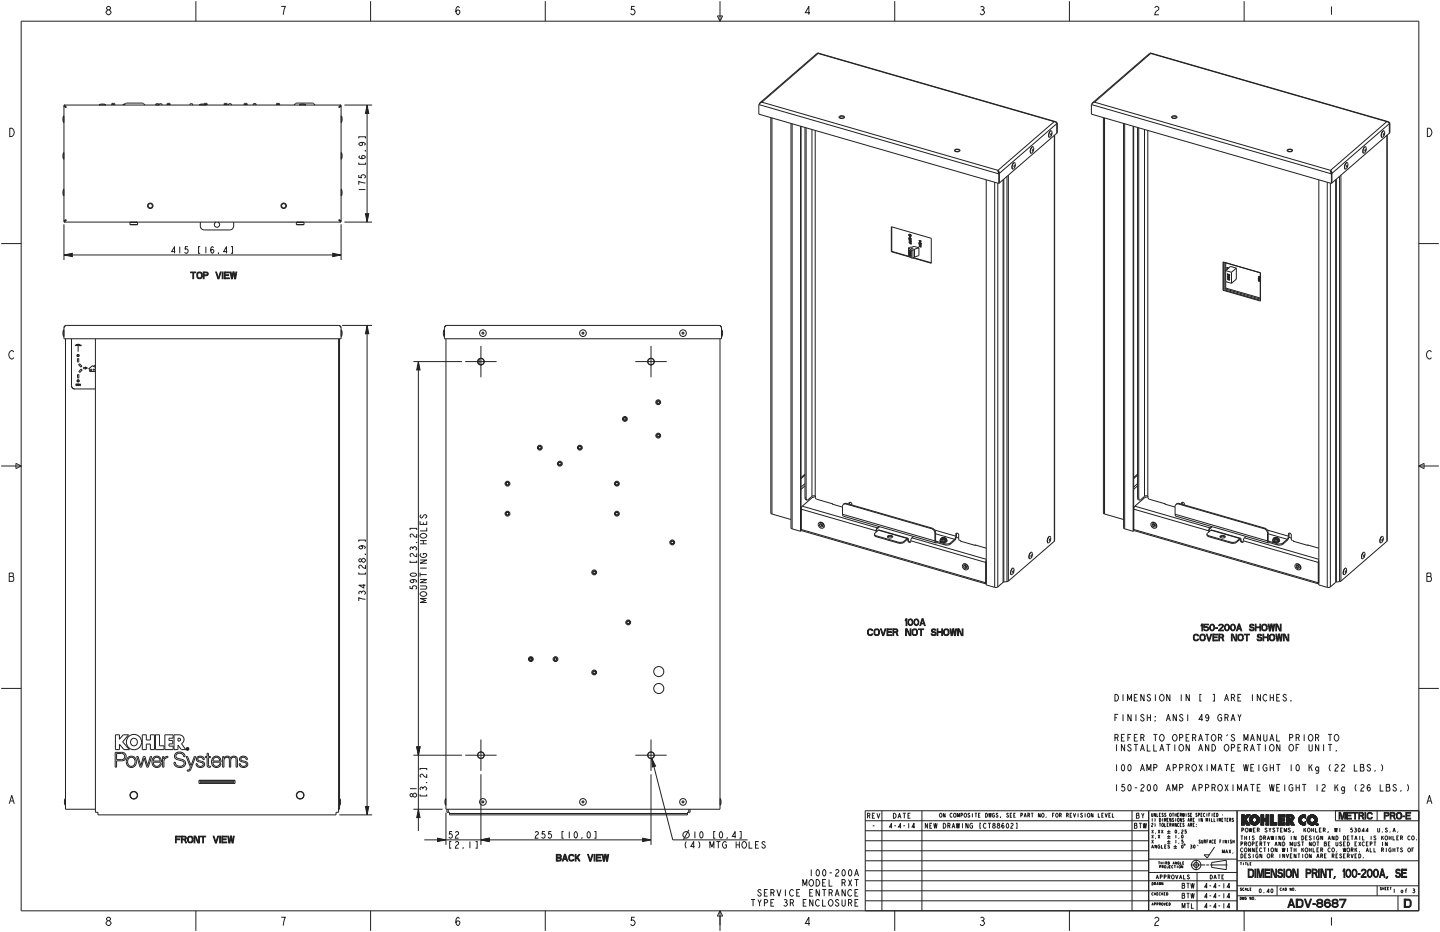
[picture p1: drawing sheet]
<svg xmlns="http://www.w3.org/2000/svg" width="432mm" height="279mm" viewBox="0 0 432 279" stroke-linecap="round" stroke-linejoin="round" font-family="sans-serif">
<g fill="none" stroke="#231f20" stroke-width=".3">
<path d="M32.4 3l-.5-.5a.63 .63 0 0 1 .8-.6l.5 .4-.5 .7M84.3 1.9h1.2l-.6 2.5M137.8 2.3l-.5-.4-.3 .2a1.56 1.56 0 0 0 .3 2.3 .9 .9 0 0 0 .5-1.2l-.5-.2-.4 .2-.2 .4M190.3 1.9h-.9l-.1 1.1a.77 .77 0 0 1 1.2 .6 .77 .77 0 0 1-1.2 .6l-.2-.2M242.9 3.8h-1.4l1-1.9v2.5M294 2.1l.3-.2a.63 .63 0 0 1 .8 .6l-.5 .5a.7 .7 0 0 1 .5 1.1 .7 .7 0 0 1-1.2-.1M294.3 3h.3M346.3 2.3l.4-.4 .8 .4a.97 .97 0 0 1-.8 1.1l-.4 1h1.2M399.3 1.9v2.5M2.9 38.4a1.25 1.25 0 0 1 1.4 1.3 1.25 1.25 0 0 1-1.4 1.2zM428 38.4a1.25 1.25 0 0 1 1.4 1.3 1.25 1.25 0 0 1-1.4 1.2zM4.1 105.5l-.4-.4a1.27 1.27 0 0 0-1.1 1.3 1.27 1.27 0 0 0 1.1 1.2l.4-.4"/>
<path d="M429.2 105.5l-.4-.4a1.27 1.27 0 0 0-1.1 1.3 1.27 1.27 0 0 0 1.1 1.2l.4-.4M2.8 171.8h1l.2 .2-.2 .8 .3 .4v.7l-.3 .4h-1zM2.8 172.8h1M427.9 171.8h1l.2 .2-.2 .8 .3 .4v.7l-.3 .4h-1zM427.9 172.8h1M2.8 241l.7-2.5 .8 2.5M3.1 240.1h.9M347.3 258.4h.5M347.6 258.4v.7M347.8 259.9l.3-.1v-.3h-.3v.7M348.1 258.4v.7M348.1 258.7h.4"/>
<path d="M348.5 259.9l.3-.1v-.3h-.3v.7M348.5 258.4v.7M348.7 259.9l.1 .3M349 258.4v.7M349.6 258.7h.3v-.3h-.3v.7M349.8 258.7l.1 .4M350.3 259.5v.6h-.4M350.3 258.4h.2a.42 .42 0 0 1 0 .7h-.2zM350.7 259.9h.2M351 259.5h-.3v.7h.3M351.7 259.1l.2-.7 .3 .7M351.8 259.6l-.2-.1a.35 .35 0 0 0-.3 .4 .35 .35 0 0 0 .4 .3l.1-.1"/>
<path d="M351.8 258.9h.3M352.1 259.5h.4M352.3 259.5v.7M352.8 258.4v.7l-.3-.7v.7M353 259.5v.7M353.6 258.5l-.2-.1a.35 .35 0 0 0-.3 .3 .35 .35 0 0 0 .4 .3l.1-.3h-.2M353.9 258.4v.7h.4M354.7 259.5v.7l-.4-.7v.7M354.7 258.7h.2M355 258.4h-.3v.7h.3M366.5 255.8v-1l.4 .8 .3-.8v1M367.5 255.8l.3-1 .3 1"/>
<path d="M367.6 255.4h.4M368.5 254.8l.5 1M369 254.8l-.5 1M369.8 255.8h.1M371.9 258.6h.5M372 250.6h.7M372.1 253l.5-.1v-.4l-.5-.1v1.2M372.1 256h.3a.69 .69 0 0 1 0 1.2h-.3zM372.1 258.6v.7M372.4 248.8l.5-.1v-.4l-.5-.1v1.2M372.4 250.6v1.2M372.7 254.4l-.2-.2a.55 .55 0 0 0-.5 .6 .55 .55 0 0 0 .6 .5l.1-.1"/>
<path d="M372.9 258.6v.7M373.1 245l.7-.7h1.1l-1.4 1.3zM373.2 253l.5-.1v-.4l-.5-.1v1.2M373.2 256.6h.4M373.2 250.6v1.2M373.2 251.2h.6M373.4 258.6h.4M373.6 258.6v.7M373.6 253l.2 .6M373.8 256h-.6v1.2h.6M373.8 250.6v1.2M374.1 258.6v.7h.4"/>
<path d="M374.5 248.2l.3 1.2 .2-1.2 .2 1.2 .2-1.2M374.7 250.6v1.2M374.9 259h.2M375 256.2l-.4-.2a.46 .46 0 0 0-.1 .5 .46 .46 0 0 0 .5 .3l-.3 .4-.4-.3M375 254.2v1.2l-.6-1.2v1.2M375.2 258.6h-.3v.7h.3M375.5 253l.5-.1v-.4l-.5-.1v1.2M375.8 256v1.2M375.9 248.8h.3M376.1 254.2v1.2l-.6-1.2v1.2M376.1 250.8l-.4-.2a.46 .46 0 0 0-.1 .5 .46 .46 0 0 0 .5 .3l-.2 .4-.5-.3M376.4 248.2h-.5v1.2h.5"/>
<path d="M376.7 253h.3M376.7 254.8h.3M377 248.8l.5-.1v-.4l-.5-.1v1.2M377.2 252.4h-.5v1.2h.5M377.2 254.2h-.5v1.2h.5M377.2 256.2l-.2-.2a.55 .55 0 0 0-.5 .6 .55 .55 0 0 0 .7 .5v-.5h-.3M377.4 248.8l.2 .6M377.8 253l.5-.1v-.4l-.5-.1v1.2M377.8 250.6h.3a.69 .69 0 0 1 0 1.2h-.3zM378.2 253l.2 .6M378.4 254.4l-.2-.2a.55 .55 0 0 0-.5 .6 .55 .55 0 0 0 .6 .5l.1-.1M378.4 256v1.2l-.6-1.2v1.2"/>
<path d="M378.9 252.4h.7M378.9 254.2h.7M378.9 251.2l.5-.1v-.4l-.5-.1v1.2M379.2 252.4v1.2M379.2 254.2v1.2M379.3 251.2l.2 .6M379.9 248.4l-.3-.2-.2 .3a.52 .52 0 0 1 .4 .4 .52 .52 0 0 1-.1 .5l-.4-.3M380 251.8l.4-1.2 .3 1.2M380.1 252.4l.3 1.2M380.2 251.4h.4M380.4 254.2v1.2M380.5 248.2l.3 1.2"/>
<path d="M380.7 252.4l-.3 .6M381.1 250.6l.2 1.2 .2-1.2 .2 1.2 .2-1.2M381.1 248.2l-.3 .6M381.2 256.6l.5-.1v-.4l-.5-.1v1.2M381.6 256.6l.2 .6M382.3 248.4l-.4-.2-.2 .3a.52 .52 0 0 1 .5 .4 .52 .52 0 0 1-.2 .5l-.4-.3M382.3 253.6l.3-1.2 .4 1.2M382.4 253.2h.5M382.6 250.6v1.2M382.8 248.2h.7M382.9 254.2v1.2l-.5-1.2v1.2M383.1 248.2v1.2"/>
<path d="M383.8 256v1.2M384 248.8h.4M384.1 252.4v1.2l-.6-1.2v1.2M384.1 250.6v1.2l-.6-1.2v1.2M384.5 254.2l.2 1.2 .2-1.2 .2 1.2 .3-1.2M384.6 248.2h-.6v1.2h.6M384.6 252.4h.3a.69 .69 0 0 1 0 1.2h-.3zM385.1 249.4v-1.2l.4 1 .3-1v1.2M385.2 256v1.2l-.6-1.2v1.2M385.2 250.8l-.2-.2a.55 .55 0 0 0-.5 .6 .55 .55 0 0 0 .6 .5l.1-.5h-.3M385.7 256l.4 1.2 .3-1.2M386.1 254.2v1.2"/>
<path d="M386.8 254.2h.8M386.8 253.6v-1.2l.4 1 .4-1v1.2M386.9 248.4l-.3-.2-.3 .3a.52 .52 0 0 1 .5 .4 .52 .52 0 0 1-.1 .5l-.4-.3M386.9 256.6h.4M387.2 254.2v1.2M387.2 250.6v1.2M387.5 256h-.6v1.2h.6M387.8 249.4l-.2 .2M388.1 254.8h.5M388.1 254.2v1.2M388.1 252.4v1l.3 .2 .2-.2v-1M388.6 254.2v1.2"/>
<path d="M388.6 256v1.2l-.5-1.2v1.2M388.6 250.6v1.2l-.5-1.2v1.2M389.1 256h.7M389.5 256v1.2M389.8 252.6l-.4-.2a.46 .46 0 0 0-.1 .5 .46 .46 0 0 0 .5 .3l-.2 .4-.5-.3M390.3 252.4h.7M390.3 250.6h.3a.68 .68 0 0 1 0 1.2h-.3zM390.3 254.2v1.2M390.6 254.6l.3 .8M390.6 252.4v1.2M390.6 256v1.2M390.9 254.2l-.6 .7"/>
<path d="M391 248.2v1.2M391.3 248.6l.3 .8M391.5 251.2h.3M391.6 248.2l-.6 .7M392 250.6h-.5v1.2h.5M392.6 254.8h.6M392.6 254.2v1.2M393.2 250.8l-.4-.2a.46 .46 0 0 0-.1 .5 .46 .46 0 0 0 .5 .3l-.2 .4-.4-.3M393.2 254.2v1.2M393.2 252.4v1.2l-.6-1.2v1.2M393.2 256v1.2l-.6-1.2v1.2M393.3 248.8h.6"/>
<path d="M393.3 248.2v1.2M393.8 254.2v1.2h.5M393.9 248.2v1.2M394 250.6v1.2M394.5 248.2v1.2h.6M394.8 257.2l.4-1.2 .3 1.2M394.8 252.4h.7M394.9 254.8h.4M395 256.8h.4M395.2 252.4v1.2M395.5 250.8l-.2-.2a.55 .55 0 0 0-.5 .6 .55 .55 0 0 0 .6 .5l.1-.5h-.3M395.5 254.2h-.6v1.2h.6"/>
<path d="M395.6 248.8h.4M396 254.8l.5-.1v-.4l-.5-.1v1.2M396 256.6l.5-.1v-.4l-.5-.1v1.2M396.2 248.2h-.6v1.2h.6M396.4 254.8l.2 .6M396.4 256.6l.2 .6M396.6 250.6v1.2l-.6-1.2v1.2M396.8 248.8l.5-.1v-.4l-.5-.1v1.2M397.1 252.4l.6 .1-.1 1.1h-.5zM397.1 252.9h.5M397.2 248.8l.2 .6M397.2 256.6h.3"/>
<path d="M397.8 256h-.6v1.2h.6M398.2 251.8l.4-1.2 .4 1.2M398.3 249.4l-.2 .2M398.3 253h.4M398.4 251.4h.4M398.9 254.4l-.2-.2a.55 .55 0 0 0-.5 .6 .55 .55 0 0 0 .6 .5l.1-.1M398.9 252.4h-.6v1.2h.6M399.5 256.6l.5-.1v-.4l-.5-.1v1.2M399.8 256.6l.2 .6M400 250.6v1.2l-.5-1.2v1.2M400.2 248.2l.2 1.2 .2-1.2 .2 1.2 .2-1.2M400.6 250.6h.3a.69 .69 0 0 1 0 1.2h-.3z"/>
<path d="M400.6 252.4v1l.2 .2 .4-.2v-1M400.6 256.6h.4M400.9 255.4h.1M401.2 256h-.6v1.2h.6M401.8 248.2v1.2M402.3 252.6l-.2-.2-.4 .2 .6 .6-.1 .3-.2 .1-.3-.3M402.3 256.2l-.3-.2a.46 .46 0 0 0-.2 .5 .46 .46 0 0 0 .5 .3l-.2 .4-.4-.3M402.7 254.2l.3 1.2 .2-1.2 .2 1.2 .2-1.2M402.9 250.6h.3a.68 .68 0 0 1 0 1.2h-.3zM402.9 253h.3M402.9 256.6h.3M403.5 252.4h-.6v1.2h.6"/>
<path d="M403.5 256h-.6v1.2h.6M404 251.2h.4M404 252.4h.3a.69 .69 0 0 1 0 1.2h-.3zM404 256.6l.5-.1v-.4l-.5-.1v1.2M404.4 256.6l.2 .6M404.6 250.6h-.6v1.2h.6M405.1 250.6h.7M405.1 256l.3 1.2 .4-1.2M405.2 254.8l.5-.1v-.4l-.5-.1v1.2M405.4 250.6v1.2M405.5 254.8l.2 .6M405.5 248.2h-.4l-.1 .5 .5 .1v.5l-.2 .2-.3-.3"/>
<path d="M406.2 248.3h.4l-.1 .4a.34 .34 0 0 1 .2 .6 .34 .34 0 0 1-.6-.1M406.2 251.8l.4-1.2 .3 1.2M406.3 254.2v1.2M406.3 253h.4M406.3 256.6h.4M406.3 248.7h.2M406.4 251.4h.4M406.6 254.6l.3 .8M406.9 254.2l-.6 .7M406.9 252.4h-.6v1.2h.6M406.9 256h-.6v1.2h.6M407.4 248.3a.5 .5 0 0 1 .5 .5 .5 .5 0 0 1-.5 .5l-.1-.5z"/>
<path d="M407.4 252.4l.6 1.2M407.4 256h.3a.69 .69 0 0 1 0 1.2h-.3zM407.7 255.4h.1M407.7 250.6v1.2M408 252.4l-.6 1.2M408.6 250.6v1.2h.6M408.9 257.2h.1M409.1 249.1h-.7l.6-.9v1.2M409.2 252.6l-.3-.2a.55 .55 0 0 0-.5 .6 .55 .55 0 0 0 .7 .5l.1-.1M409.6 255.4l.4-1.2 .4 1.2M409.7 253h.4M409.8 255h.4"/>
<path d="M410.3 249.1h-.7l.5-.9v1.2M410.3 252.4h-.6v1.2h.6M410.9 253l.5-.1v-.4l-.5-.1v1.2M410.9 254.2v1.2h.5M411.1 250.6v1.2M411.9 252.4h.7M412 254.2v1.2h.6M412.3 252.4v1.2M412.6 250.8l-.4-.2a.46 .46 0 0 0-.1 .5 .46 .46 0 0 0 .5 .3l-.2 .4-.5-.3M413.1 248.2v1l.4 .2 .2-.2v-1M414.3 254.8l.5-.1v-.4l-.5-.1v1.2M414.3 250.6v1.2"/>
<path d="M414.6 249.4h.1M414.6 251l.2 .8M414.6 252.4v1.2M414.6 254.8l.2 .6M414.8 250.6l-.5 .7M415.7 254.2v1.2M416 252.4v1.2l-.6-1.2v1.2M416 248.4l-.3-.2-.3 .3a.52 .52 0 0 1 .5 .4 .52 .52 0 0 1-.1 .5l-.4-.3M416.6 251.2h.5M416.6 250.6v1.2M416.9 249.4h.1M417.1 254.4l-.2-.2a.55 .55 0 0 0-.5 .6 .55 .55 0 0 0 .7 .5v-.5h-.3"/>
<path d="M417.1 250.6v1.2M417.7 249.4l.4-1.2 .3 1.2M417.7 250.6v1.2h.6M417.7 254.8h.6M417.7 254.2v1.2M417.8 249h.5M418.3 254.2v1.2M418.8 254.2h.7M418.8 251.2h.4M419.1 254.2v1.2M419.2 249.4h.1M419.4 250.6h-.6v1.2h.6"/>
<path d="M420 251.2l.5-.1v-.4l-.5-.1v1.2M420.3 251.2l.3 .6M420.6 254.4l-.4-.2a.46 .46 0 0 0-.1 .5 .46 .46 0 0 0 .5 .3l-.3 .4-.4-.3M422.8 250.8l-.2-.2a.55 .55 0 0 0-.5 .6 .55 .55 0 0 0 .7 .5v-.1M423.4 254.8h.4M424 254.2h-.6v1.2M424.8 251.8h.1M427.9 241l.7-2.5 .8 2.5M428.2 240.1h.9M32.4 276l-.5-.4a.63 .63 0 0 1 .8-.6l.5 .4-.5 .6M84.3 275h1.2l-.6 2.5M137.8 275.4l-.5-.4-.3 .2a1.56 1.56 0 0 0 .3 2.3 .9 .9 0 0 0 .5-1.3l-.5-.2-.4 .2-.2 .4"/>
<path d="M190.3 275h-.9l-.1 1a.77 .77 0 0 1 1.2 .6 .77 .77 0 0 1-1.2 .7l-.2-.2M242.9 276.9h-1.4l1-1.9v2.5M294 275.2l.3-.2a.63 .63 0 0 1 .8 .6l-.5 .4a.7 .7 0 0 1 .5 1.1 .7 .7 0 0 1-1.2 0M294.3 276h.3M345.4 271.4l.2-.7 .3 .7M345.4 264.6h.2a.42 .42 0 0 1 0 .7h-.2zM345.5 271.2h.3M345.8 267.7l-.1-.1a.35 .35 0 0 0-.3 .4 .35 .35 0 0 0 .4 .3v-.1M346.2 264.9h.3v-.3h-.3v.7M346.2 271h.3v-.3h-.3v.7M346.2 267.6v.8M346.2 268h.3"/>
<path d="M346.3 275.4l.4-.4 .8 .4a.97 .97 0 0 1-.8 1l-.4 1.1h1.2M346.4 264.9l.1 .4M346.5 267.6v.8M346.9 265.3l.2-.7 .2 .7M346.9 271h.3v-.3h-.3v.7M346.9 268h.2M346.9 265.1h.3M347.3 267.6h-.4v.8h.4M347.5 264.6l.2 .7 .1-.7 .1 .7 .2-.7M347.6 271h.3v-.3h-.3v.7M347.9 271l.1 .4M348 267.7l-.1-.1a.35 .35 0 0 0-.4 .4 .35 .35 0 0 0 .4 .3l.1-.1"/>
<path d="M348.4 267.6v.8M348.5 267.9l.2 .5M348.7 264.6v.7l-.3-.7v.7M348.7 267.6l-.3 .4M349 270.7l.3 .7 .2-.7M349.1 268h.2M349.4 267.6h-.3v.8h.3M349.8 271h.2M349.8 267.6h.2a.42 .42 0 0 1 0 .8h-.2zM350.2 270.7h-.4v.7h.4M350.5 270.7h.2a.42 .42 0 0 1 0 .7h-.2zM371.9 268.9l.4 .4-.2 .4h-.2z"/>
<path d="M372.3 266.3h-.4l.4 .6-.4-.1M372.5 268.9l.2 .8 .1-.8 .1 .8 .2-.8M373 266.3l-.1-.1a.35 .35 0 0 0-.3 .4 .35 .35 0 0 0 .4 .3v-.1M373.4 267l.2-.8 .2 .8M373.4 266.7h.3M373.7 269.1l-.1-.2a.35 .35 0 0 0-.3 .4 .35 .35 0 0 0 .4 .3v-.3h-.2M374.1 266.2v.8h.4M374.9 266.6h.2M375.2 268.9v.8l-.4-.8v.8M375.2 266.2h-.3v.8h.3M376.4 269.7h.1M384.3 266.3l-.2-.1a.35 .35 0 0 0-.3 .4 .35 .35 0 0 0 .4 .3l.1-.1"/>
<path d="M384.6 267l.2-.8 .3 .8M384.7 266.7h.3M385.4 266.2h.2a.42 .42 0 0 1 0 .8h-.2zM387.2 266.2v.8l-.4-.8v.8M388.5 267h.1M399.3 275v2.5M414.3 266.1h-.4l.3 .6-.4-.1M414.6 266v.8M414.6 266.4h.4M415 266v.8M415.4 266.4h.2M415.7 266h-.3v.8h.3"/>
<path d="M416.1 266.4h.2M416.4 266h-.3v.8h.3M416.8 266h.4M417 266v.8"/>
<circle cx="32.6" cy="3.7" r=".73"/>
<circle cx="349.4" cy="259.8" r=".33"/>
<circle cx="353.8" cy="259.8" r=".33"/>
<circle cx="373.6" cy="254.7" r=".53"/>
<circle cx="373.8" cy="248.8" r=".54"/>
<circle cx="374.7" cy="252.9" r=".53"/>
<circle cx="380.4" cy="256.5" r=".53"/>
<circle cx="381.5" cy="254.7" r=".53"/>
<circle cx="391.8" cy="254.7" r=".53"/>
<circle cx="391.8" cy="256.5" r=".53"/>
<circle cx="392.5" cy="248.8" r=".54"/>
<circle cx="394.1" cy="252.9" r=".53"/>
<circle cx="399.8" cy="254.7" r=".53"/>
<circle cx="404.3" cy="254.7" r=".53"/>
<circle cx="415.7" cy="251.1" r=".53"/>
<circle cx="422.6" cy="254.7" r=".53"/>
<circle cx="423.7" cy="251.1" r=".53"/>
<circle cx="32.5" cy="276.8" r=".7"/>
<circle cx="348.5" cy="271" r=".34"/>
<circle cx="375.7" cy="269.3" r=".33"/>
<circle cx="387.8" cy="266.5" r=".33"/>
</g>
<path d="M373.1 245l.7-.7h1.1z" fill="#231f20"/>
<path d="M373.1 245l.7-.7h1.1z" fill="none" stroke="#231f20" stroke-width=".3"/>
<path d="M373.1 245l1.8-.7-1.4 1.3z" fill="#231f20"/>
<path d="M373.1 245l1.8-.7-1.4 1.3zM373.5 245.6l1.3 1.7h-.9l-.8-1z" fill="none" stroke="#231f20" stroke-width=".3"/>
<path d="M373.5 245.6l.4 1.7-.8-1z" fill="#231f20"/>
<path d="M373.5 245.6l.4 1.7-.8-1z" fill="none" stroke="#231f20" stroke-width=".3"/>
<path d="M373.5 245.6l1.3 1.7h-.9z" fill="#231f20"/>
<path d="M372.3 244.3h.8v.7l.7-.7h1.1l-1.4 1.3 1.3 1.7h-.9l-.8-1v1h-.8zM373.1 245l.4 .6-.4 .7zM373.5 245.6l1.3 1.7h-.9z" fill="none" stroke="#231f20" stroke-width=".3"/>
<path d="M373.1 245l.4 .6-.4 .7z" fill="#231f20"/>
<path d="M372.3 244.3h.8v3h-.8zM373.1 245l.4 .6-.4 .7zM373.5 245.6l-.4 .7" fill="none" stroke="#231f20" stroke-width=".3"/>
<path d="M372.3 244.3h.8l-.8 3z" fill="#231f20"/>
<path d="M372.3 244.3h.8l-.8 3z" fill="none" stroke="#231f20" stroke-width=".3"/>
<path d="M373.1 244.3v3h-.8z" fill="#231f20"/>
<g fill="none" stroke="#231f20" stroke-width=".3">
<path d="M373.1 244.3v3h-.8zM373.1 245l.4 .6M378.1 244.3h.8v1.1h.8v-1.1h.7v3h-.7v-1.2h-.8v1.2h-.8zM381 244.3h.8v2.3h1v.7h-1.8z"/>
<circle cx="376.2" cy="245.8" r=".76"/>
<circle cx="376.2" cy="245.8" r="1.52"/>
</g>
<path d="M375.9 244.3h.4z" fill="#231f20"/>
<path d="M375.9 244.3h.4z" fill="none" stroke="#231f20" stroke-width=".3"/>
<path d="M375.9 244.3h.7z" fill="#231f20"/>
<path d="M375.9 244.3h.7z" fill="none" stroke="#231f20" stroke-width=".3"/>
<path d="M375.7 244.4l.9-.1z" fill="#231f20"/>
<path d="M375.7 244.4l.9-.1z" fill="none" stroke="#231f20" stroke-width=".3"/>
<path d="M375.7 244.4h1.1z" fill="#231f20"/>
<path d="M375.7 244.4h1.1z" fill="none" stroke="#231f20" stroke-width=".3"/>
<path d="M375.5 244.5l1.3-.1z" fill="#231f20"/>
<path d="M375.5 244.5l1.3-.1z" fill="none" stroke="#231f20" stroke-width=".3"/>
<path d="M375.5 244.5h1.5z" fill="#231f20"/>
<path d="M375.5 244.5h1.5z" fill="none" stroke="#231f20" stroke-width=".3"/>
<path d="M375.3 244.6l1.7-.1z" fill="#231f20"/>
<path d="M375.3 244.6l1.7-.1z" fill="none" stroke="#231f20" stroke-width=".3"/>
<path d="M375.3 244.6h1.8z" fill="#231f20"/>
<path d="M374.9 244.9l2.4-.1 .1 .1zM374.9 244.9h2.5M375.1 244.7l2-.1zM375.1 244.7h2.2M375.1 244.7l2-.1 .2 .2zM375.1 244.7l2.2 .1-2.4 .1zM375.3 244.6h1.8z" fill="none" stroke="#231f20" stroke-width=".3"/>
<path d="M374.8 245.1h1.2z" fill="#231f20"/>
<path d="M374.8 245.1h1.2z" fill="none" stroke="#231f20" stroke-width=".3"/>
<path d="M374.8 245.1h1.3z" fill="#231f20"/>
<path d="M374.8 245.1h1.3z" fill="none" stroke="#231f20" stroke-width=".3"/>
<path d="M376.1 245.1l1.3-.2z" fill="#231f20"/>
<path d="M374.8 245h2.6M374.8 245.1l2.6-.2zM374.9 244.9h2.5l-2.6 .2zM376.1 245.1l1.3-.2z" fill="none" stroke="#231f20" stroke-width=".3"/>
<path d="M376.2 245l1.2-.1z" fill="#231f20"/>
<path d="M376.2 245l1.2-.1z" fill="none" stroke="#231f20" stroke-width=".3"/>
<path d="M376.4 245.1l1-.2z" fill="#231f20"/>
<path d="M376.4 245.1l1-.2z" fill="none" stroke="#231f20" stroke-width=".3"/>
<path d="M376.5 245.1l.9-.2 .2 .2z" fill="#231f20"/>
<path d="M376.5 245.1l.9-.2 .2 .2z" fill="none" stroke="#231f20" stroke-width=".3"/>
<path d="M376.5 245.1h1.1z" fill="#231f20"/>
<path d="M376.5 245.1h1.1z" fill="none" stroke="#231f20" stroke-width=".3"/>
<path d="M374.8 245.1h1.1z" fill="#231f20"/>
<path d="M374.8 245.1h1.1z" fill="none" stroke="#231f20" stroke-width=".3"/>
<path d="M374.7 245.3l1-.1z" fill="#231f20"/>
<path d="M374.7 245.3l1-.1z" fill="none" stroke="#231f20" stroke-width=".3"/>
<path d="M374.7 245.3l1.1-.1z" fill="#231f20"/>
<path d="M374.7 245.3l1.1-.1z" fill="none" stroke="#231f20" stroke-width=".3"/>
<path d="M374.8 245.1l1 .1-1.1 .1z" fill="#231f20"/>
<path d="M374.8 245.1l1 .1-1.1 .1z" fill="none" stroke="#231f20" stroke-width=".3"/>
<path d="M376.6 245.1h1z" fill="#231f20"/>
<path d="M376.6 245.1h1z" fill="none" stroke="#231f20" stroke-width=".3"/>
<path d="M376.7 245.2l.9-.1z" fill="#231f20"/>
<path d="M376.7 245.2l.9-.1z" fill="none" stroke="#231f20" stroke-width=".3"/>
<path d="M376.7 245.3l.9-.2v.3z" fill="#231f20"/>
<path d="M376.7 245.3l.9-.2v.3z" fill="none" stroke="#231f20" stroke-width=".3"/>
<path d="M376.7 245.3l.9 .1z" fill="#231f20"/>
<path d="M376.7 245.3l.9 .1z" fill="none" stroke="#231f20" stroke-width=".3"/>
<path d="M374.7 245.3h.9z" fill="#231f20"/>
<path d="M374.7 245.3h.9z" fill="none" stroke="#231f20" stroke-width=".3"/>
<path d="M374.7 245.6l.9-.2z" fill="#231f20"/>
<path d="M374.7 245.6l.9-.2z" fill="none" stroke="#231f20" stroke-width=".3"/>
<path d="M374.7 245.3l.9 .1-.9 .2z" fill="#231f20"/>
<path d="M374.7 245.3l.9 .1-.9 .2z" fill="none" stroke="#231f20" stroke-width=".3"/>
<path d="M374.7 245.6l.8-.1z" fill="#231f20"/>
<path d="M374.7 245.6l.8-.1z" fill="none" stroke="#231f20" stroke-width=".3"/>
<path d="M376.8 245.4h.8z" fill="#231f20"/>
<path d="M376.8 245.4h.8z" fill="none" stroke="#231f20" stroke-width=".3"/>
<path d="M376.9 245.5l.7-.1 .1 .2z" fill="#231f20"/>
<path d="M376.9 245.5l.7-.1 .1 .2z" fill="none" stroke="#231f20" stroke-width=".3"/>
<path d="M376.9 245.5l.8 .1z" fill="#231f20"/>
<path d="M376.9 245.5l.8 .1z" fill="none" stroke="#231f20" stroke-width=".3"/>
<path d="M374.7 245.8l.8-.2z" fill="#231f20"/>
<path d="M374.7 245.8l.8-.2z" fill="none" stroke="#231f20" stroke-width=".3"/>
<path d="M374.7 245.6h.8l-.8 .2z" fill="#231f20"/>
<path d="M374.7 245.6h.8l-.8 .2z" fill="none" stroke="#231f20" stroke-width=".3"/>
<path d="M374.7 245.8l.7-.1z" fill="#231f20"/>
<path d="M374.7 245.8l.7-.1z" fill="none" stroke="#231f20" stroke-width=".3"/>
<path d="M376.9 245.6h.8z" fill="#231f20"/>
<path d="M376.9 245.6h.8z" fill="none" stroke="#231f20" stroke-width=".3"/>
<path d="M376.9 245.7l.8-.1z" fill="#231f20"/>
<path d="M376.9 245.7l.8-.1z" fill="none" stroke="#231f20" stroke-width=".3"/>
<path d="M377 245.8l.7-.2v.2z" fill="#231f20"/>
<path d="M377 245.8l.7-.2v.2z" fill="none" stroke="#231f20" stroke-width=".3"/>
<path d="M377 245.8h.7z" fill="#231f20"/>
<path d="M377 245.8h.7z" fill="none" stroke="#231f20" stroke-width=".3"/>
<path d="M374.7 246l.7-.2z" fill="#231f20"/>
<path d="M374.7 246l.7-.2z" fill="none" stroke="#231f20" stroke-width=".3"/>
<path d="M374.7 245.8h.7l-.7 .2z" fill="#231f20"/>
<path d="M374.7 245.8h.7l-.7 .2z" fill="none" stroke="#231f20" stroke-width=".3"/>
<path d="M374.7 246h.8z" fill="#231f20"/>
<path d="M374.7 246h.8z" fill="none" stroke="#231f20" stroke-width=".3"/>
<path d="M376.9 245.9l.8-.1z" fill="#231f20"/>
<path d="M376.9 245.9l.8-.1z" fill="none" stroke="#231f20" stroke-width=".3"/>
<path d="M376.9 246l.8-.2v.2z" fill="#231f20"/>
<path d="M376.9 246l.8-.2v.2z" fill="none" stroke="#231f20" stroke-width=".3"/>
<path d="M376.9 246h.8z" fill="#231f20"/>
<path d="M376.9 246h.8z" fill="none" stroke="#231f20" stroke-width=".3"/>
<path d="M374.7 246.2h.9z" fill="#231f20"/>
<path d="M374.7 246.2h.9z" fill="none" stroke="#231f20" stroke-width=".3"/>
<path d="M374.7 246.2l.8-.1z" fill="#231f20"/>
<path d="M374.7 246.2l.8-.1z" fill="none" stroke="#231f20" stroke-width=".3"/>
<path d="M374.7 246h.8l-.8 .2z" fill="#231f20"/>
<path d="M374.7 246h.8l-.8 .2z" fill="none" stroke="#231f20" stroke-width=".3"/>
<path d="M376.9 246.1l.8-.1z" fill="#231f20"/>
<path d="M376.9 246.1l.8-.1z" fill="none" stroke="#231f20" stroke-width=".3"/>
<path d="M376.8 246.2l.9-.2-.1 .3z" fill="#231f20"/>
<path d="M376.8 246.2l.9-.2-.1 .3z" fill="none" stroke="#231f20" stroke-width=".3"/>
<path d="M374.7 246.2l.9 .1z" fill="#231f20"/>
<path d="M374.7 246.2l.9 .1z" fill="none" stroke="#231f20" stroke-width=".3"/>
<path d="M376.8 246.2l.8 .1z" fill="#231f20"/>
<path d="M376.8 246.2l.8 .1z" fill="none" stroke="#231f20" stroke-width=".3"/>
<path d="M374.8 246.5l.9-.1z" fill="#231f20"/>
<path d="M374.8 246.5l.9-.1z" fill="none" stroke="#231f20" stroke-width=".3"/>
<path d="M374.7 246.2l.9 .1-.8 .2z" fill="#231f20"/>
<path d="M374.7 246.2l.9 .1-.8 .2z" fill="none" stroke="#231f20" stroke-width=".3"/>
<path d="M374.8 246.5h1z" fill="#231f20"/>
<path d="M374.8 246.5h1z" fill="none" stroke="#231f20" stroke-width=".3"/>
<path d="M376.7 246.4l.9-.1z" fill="#231f20"/>
<path d="M376.7 246.4l.9-.1z" fill="none" stroke="#231f20" stroke-width=".3"/>
<path d="M376.6 246.5l1-.2z" fill="#231f20"/>
<path d="M376.6 246.5l1-.2z" fill="none" stroke="#231f20" stroke-width=".3"/>
<path d="M376.6 246.5l1-.2v.2z" fill="#231f20"/>
<path d="M376.6 246.5l1-.2v.2z" fill="none" stroke="#231f20" stroke-width=".3"/>
<path d="M376.5 246.5h1.1z" fill="#231f20"/>
<path d="M376.5 246.5h1.1z" fill="none" stroke="#231f20" stroke-width=".3"/>
<path d="M374.9 246.7l1.3-.1z" fill="#231f20"/>
<path d="M374.9 246.7l1.3-.1z" fill="none" stroke="#231f20" stroke-width=".3"/>
<path d="M374.9 246.7l1.2-.1z" fill="#231f20"/>
<path d="M374.9 246.7l1.2-.1z" fill="none" stroke="#231f20" stroke-width=".3"/>
<path d="M374.9 246.7l1.1-.1z" fill="#231f20"/>
<path d="M374.9 246.7l1.1-.1z" fill="none" stroke="#231f20" stroke-width=".3"/>
<path d="M374.9 246.7l1-.2z" fill="#231f20"/>
<path d="M374.9 246.7l1-.2z" fill="none" stroke="#231f20" stroke-width=".3"/>
<path d="M374.8 246.5h1l-.9 .2z" fill="#231f20"/>
<path d="M374.8 246.5h1l-.9 .2z" fill="none" stroke="#231f20" stroke-width=".3"/>
<path d="M376.4 246.6l1.2-.1z" fill="#231f20"/>
<path d="M376.4 246.6l1.2-.1z" fill="none" stroke="#231f20" stroke-width=".3"/>
<path d="M376.2 246.6l1.4-.1z" fill="#231f20"/>
<path d="M374.9 246.7h2.5zM374.9 246.6h2.5M376.2 246.6l1.4-.1z" fill="none" stroke="#231f20" stroke-width=".3"/>
<path d="M376.2 246.6l1.4-.1-.2 .2z" fill="#231f20"/>
<path d="M374.9 246.7h2.5l-2.3 .1zM374.9 246.7h2.5M375.1 246.8l2.2 .1-2.1 .1zM375.1 246.9h2.2M375.1 246.8l2.3-.1-.1 .2zM375.1 246.8h2.3M375.2 247l2.1-.1zM376.2 246.6l1.4-.1-.2 .2z" fill="none" stroke="#231f20" stroke-width=".3"/>
<path d="M375.2 247h1.9z" fill="#231f20"/>
<path d="M375.2 247h1.9z" fill="none" stroke="#231f20" stroke-width=".3"/>
<path d="M375.4 247.1l1.7-.1z" fill="#231f20"/>
<path d="M375.4 247.1l1.7-.1z" fill="none" stroke="#231f20" stroke-width=".3"/>
<path d="M375.4 247.1h1.5z" fill="#231f20"/>
<path d="M375.4 247.1h1.5z" fill="none" stroke="#231f20" stroke-width=".3"/>
<path d="M375.6 247.2l1.3-.1z" fill="#231f20"/>
<path d="M375.6 247.2l1.3-.1z" fill="none" stroke="#231f20" stroke-width=".3"/>
<path d="M375.6 247.2h1.1z" fill="#231f20"/>
<path d="M375.6 247.2h1.1z" fill="none" stroke="#231f20" stroke-width=".3"/>
<path d="M375.8 247.3l.9-.1z" fill="#231f20"/>
<path d="M375.8 247.3l.9-.1z" fill="none" stroke="#231f20" stroke-width=".3"/>
<path d="M375.8 247.3h.7z" fill="#231f20"/>
<path d="M375.8 247.3h.7z" fill="none" stroke="#231f20" stroke-width=".3"/>
<path d="M376.1 247.3h.4z" fill="#231f20"/>
<path d="M376.1 247.3h.4zM378.1 244.3h.8v3h-.8z" fill="none" stroke="#231f20" stroke-width=".3"/>
<path d="M378.1 244.3h.8l-.8 3z" fill="#231f20"/>
<path d="M378.1 244.3h.8l-.8 3z" fill="none" stroke="#231f20" stroke-width=".3"/>
<path d="M378.9 244.3v3h-.8z" fill="#231f20"/>
<path d="M378.9 244.3v3h-.8zM378.9 245.4h.8v.7h-.8z" fill="none" stroke="#231f20" stroke-width=".3"/>
<path d="M378.9 245.4h.8l-.8 .7z" fill="#231f20"/>
<path d="M378.9 245.4h.8l-.8 .7z" fill="none" stroke="#231f20" stroke-width=".3"/>
<path d="M378.9 246.1l.8-.7v.7z" fill="#231f20"/>
<path d="M378.9 246.1l.8-.7v.7zM379.7 244.3h.7v3h-.7z" fill="none" stroke="#231f20" stroke-width=".3"/>
<path d="M379.7 244.3h.7l-.7 3z" fill="#231f20"/>
<path d="M379.7 244.3h.7l-.7 3z" fill="none" stroke="#231f20" stroke-width=".3"/>
<path d="M380.4 244.3v3h-.7z" fill="#231f20"/>
<path d="M380.4 244.3v3h-.7zM381 244.3h.8v2.3l-.8 .7z" fill="none" stroke="#231f20" stroke-width=".3"/>
<path d="M381.8 244.3v2.3l-.8 .7z" fill="#231f20"/>
<path d="M381.8 244.3v2.3l-.8 .7z" fill="none" stroke="#231f20" stroke-width=".3"/>
<path d="M381 244.3h.8l-.8 3z" fill="#231f20"/>
<path d="M381 244.3h.8l-.8 3zM381.8 246.6h1v.7h-1.8z" fill="none" stroke="#231f20" stroke-width=".3"/>
<path d="M381 247.3l.8-.7h1z" fill="#231f20"/>
<path d="M381 247.3l.8-.7h1z" fill="none" stroke="#231f20" stroke-width=".3"/>
<path d="M381 247.3l1.8-.7v.7z" fill="#231f20"/>
<path d="M381 247.3l1.8-.7v.7zM383.4 244.3h1.9v.6h-1.2v.6h1.1v.6h-1.1v.6h1.2v.6h-1.9zM384.1 245.5h1.1v.6h-1.1zM391.5 244.4a1.52 1.52 0 0 0-2.1 1.4 1.52 1.52 0 0 0 2.1 1.4M391.5 245.3a.76 .76 0 0 0-1.1 0 .76 .76 0 0 0 0 1.1 .76 .76 0 0 0 1.1-.1" fill="none" stroke="#231f20" stroke-width=".3"/>
<path d="M384.1 245.5h1.1l-1.1 .6z" fill="#231f20"/>
<path d="M384.1 245.5h1.1l-1.1 .6z" fill="none" stroke="#231f20" stroke-width=".3"/>
<path d="M384.1 246.1l1.1-.6v.6z" fill="#231f20"/>
<path d="M383.4 244.3l.7 .6v1.8l-.7 .6zM384.1 246.1l1.1-.6v.6z" fill="none" stroke="#231f20" stroke-width=".3"/>
<path d="M384.1 244.9v1.8l-.7 .6z" fill="#231f20"/>
<path d="M384.1 244.9v1.8l-.7 .6z" fill="none" stroke="#231f20" stroke-width=".3"/>
<path d="M383.4 244.3l.7 .6-.7 2.4z" fill="#231f20"/>
<path d="M383.4 244.3l.7 .6-.7 2.4zM385.8 244.3v3M385.8 244.3l.7 .5v2.5h-.7zM387.4 246l.7 1.3" fill="none" stroke="#231f20" stroke-width=".3"/>
<path d="M385.8 244.3l.7 .5-.7 2.5z" fill="#231f20"/>
<path d="M385.8 244.3l.7 .5-.7 2.5z" fill="none" stroke="#231f20" stroke-width=".3"/>
<path d="M386.5 244.8v2.5h-.7z" fill="#231f20"/>
<path d="M386.5 244.8v2.5h-.7zM386.5 245.5h.4l.5 .5-.9 .1z" fill="none" stroke="#231f20" stroke-width=".3"/>
<path d="M386.9 245.5l.5 .5-.9 .1z" fill="#231f20"/>
<path d="M386.9 245.5l.5 .5-.9 .1z" fill="none" stroke="#231f20" stroke-width=".3"/>
<path d="M386.5 245.5h.4l-.4 .6z" fill="#231f20"/>
<path d="M386.5 246.1l.9-.1 .7 1.3h-.9zM386.5 245.5h.4l-.4 .6z" fill="none" stroke="#231f20" stroke-width=".3"/>
<path d="M386.5 246.1l.9-.1-.2 1.3z" fill="#231f20"/>
<path d="M386.5 246.1l.9-.1-.2 1.3z" fill="none" stroke="#231f20" stroke-width=".3"/>
<path d="M387.4 246l.7 1.3h-.9z" fill="#231f20"/>
<g fill="none" stroke="#231f20" stroke-width=".3">
<path d="M383.4 247.3l.7-.6h1.2v.6zM387.2 247.3h.9M387.4 246l.7 1.3h-.9zM389.4 245.8l1.5 1.5 .6-.6-.2-.2M389.4 245.9l1.4 1.4 .7-.7-.1-.2M389.4 245.6l1.8 1.7 .3-.4-.4-.4M389.4 246.1l1.2 1.2 .9-.9M389.5 245.4l1.8 1.9M389.5 245.3l.8 .9M389.5 245.2l.7 .8M389.5 245.2l.7 .7-.6 .7 .6-.6M389.5 246.4l.8 .8"/>
<path d="M389.5 245.2l.7 .6M389.6 245l.6 .6-.7 .8M389.7 246.7l.4 .4M389.7 244.9l.5 .6M389.7 244.8l.6 .7-.8 .8 .9 .9M389.8 244.8l.5 .6M389.8 244.7l.6 .6M389.9 244.7l.5 .5M389.9 244.7l-.1 .1M389.9 244.7l.6 .5-.6-.5M390.1 244.6l.5 .5-.6-.5-.3 .3M390.1 244.5l.6 .6"/>
<path d="M390.1 244.5l-.4 .5 .5 .6M390.1 247.1l.6-.6 .8 .7M390.2 245.8l-.7 .7 .8 .7 .6-.6M390.2 245.8l-.6-.7 .6 .7-.7 .6M390.2 247.1l.6-.5 .6 .6M390.2 246l-.6 .6M390.2 244.5l.6 .6M390.2 246l-.5 .7 .5-.6M390.2 246.1l-.5 .6 .6-.5M390.3 246.2l-.5 .6 .2 .2 .6-.5M390.3 246.3l-.5 .5M390.3 244.4l.7 .6 .5-.5-.1-.1-.8 .7-.6-.5"/>
<path d="M390.3 244.4l-.8 .8M390.4 246.3l-.5 .6M390.4 244.4l.7 .7 .4-.5-.2-.3-1.9 1.9 1.2 1.1 .9-1M390.4 246.4l-.5 .5M390.5 246.4l-.6 .5M390.5 246.4l.8 .9M390.5 246.5l-.6 .5M390.5 246.5l.8 .8M390.5 244.3l1 1M390.6 246.5l.8 .8 .1-.2M390.6 246.5l-.6 .6M390.6 246.5l-.5 .6"/>
<path d="M390.8 244.3l.7 .7M390.9 246.6l.6 .6M390.9 244.3l-1.5 1.5M390.9 244.3l.6 .6-.2 .3 .2-.2M391 246.6l.5 .5M391 246.6l.5 .5-.2 .2M391 246.6l-.7 .6M391.1 244.3l-1.7 1.7 1.3 1.3M391.1 246.6l.4 .4M391.2 245.1l-.8-.7 1 .8M391.2 245.1l.3-.4-.4-.4-1.7 1.8 1.3 1.2M391.2 246.5l-.8 .7"/>
<path d="M391.2 246.5l.3 .3-.5 .5M391.2 245.1l-.7-.7-1 1 .8 .8M391.2 246.5l.3 .3M391.4 246.4l.1 .1M391.5 245.3l-.9-1-1.2 1.2 1.8 1.8M391.5 244.4h.1M391.5 246.3h.1M391.5 244.4l-.7 .7-.7-.6M391.5 245.1l-.1 .1M391.5 245.2l-.1 .1M391.5 244.9l-.2 .2M391.5 244.7l-.3 .4"/>
<path d="M391.5 244.4l-.6 .6-.7-.5 .8 .6M391.5 245.3h.1M391.5 244.8l-.3 .3M391.5 246.3l-1 1M391.5 246.5l-.1-.1 .1 .2M391.5 245l-.1 .2M391.5 247.2h.1M391.5 245.1l-.7-.8 .7 .8-.1 .1M391.5 244.5l-.2-.2-1.8 1.9 1 1.1M391.5 244.9l-.5-.6-1.6 1.6 1.5 1.4M391.5 245l-.7-.7-1.4 1.3 1.7 1.7M391.5 244.8l-.5-.5 .5 .5"/>
<path d="M391.5 246.5l-.8 .8"/>
</g>
<path d="M383.4 247.3l.7-.6h1.2z" fill="#231f20"/>
<path d="M383.4 247.3l.7-.6h1.2z" fill="none" stroke="#231f20" stroke-width=".3"/>
<path d="M383.4 247.3l1.9-.6v.6z" fill="#231f20"/>
<g fill="none" stroke="#231f20" stroke-width=".3">
<path d="M383.4 244.3h1.9v.6h-1.2zM383.4 247.3l1.9-.6v.6zM385.8 247.3h.7v-1.2l.7 1.2M386.9 244.8l.5-.5 .5 .5M387 244.8h.1M387 245.5h.1M387 244.7l.2 .2M387 245.5l.5 .4M387 244.7l.9 .9M387 245.6l.9-.9-.7 .6 .6 .4M387 245.5v.1M387.1 244.5l.9 .9-.6 .6-.4-.5"/>
<path d="M387.1 244.4l.9 1-.9-.9M387.1 244.4l.9 .9M387.1 244.3l.9 1M387.1 245.5l.5 .4-.5-.4M387.1 244.3l.6 .2 .3 .5M387.1 244.3l.9 .9M387.2 244.3h-.1M387.2 245.4l.4 .5M387.2 244.3l.8 .8M387.2 244.3l-.1 .1M387.3 245l.6 .6M387.3 244.3l-.2 .2"/>
<path d="M387.3 244.3l.7 .7M387.3 245.1l.5 .6M387.3 244.3l-.3 .3M387.5 244.3l-.5 .5M387.5 244.4l.4 .4M387.5 244.4l-.4 .5 .5-.5M387.5 244.4l-.5 .4M387.6 244.4l-.5 .5-.1-.2M387.6 244.4l-.5 .5M387.7 244.5l-.5 .5 .6 .7-.2 .1-.4-.4M387.7 244.5l-.4 .6M387.8 244.6l-.5 .6 .5 .5-.5-.5"/>
<path d="M387.9 245.6l-.9-.9 .4-.4 .6 .7-.8 .8 .2 .2M387.9 244.7l-.8 1M387.9 245.5l-.9-.9 .9 .9M387.9 244.8l-.8 .9M388 244.9l-.8 .9M388 245.3l-.6 .7M388 245l-.1 .6-.5 .4M388 245.1l-.7 .8M388 245.2l-.7 .7M391.5 246.3v.9"/>
</g>
<path d="M383.4 244.3h1.9l-1.2 .6z" fill="#231f20"/>
<path d="M383.4 244.3h1.9l-1.2 .6z" fill="none" stroke="#231f20" stroke-width=".3"/>
<path d="M384.1 244.9l1.2-.6v.6z" fill="#231f20"/>
<path d="M384.1 244.9l1.2-.6v.6zM385.8 244.3h1.3l-.2 .5M385.8 244.3h1.3l-.2 .5h-.4zM386.9 244.8h-.4v.7h.4M386.9 244.8l.4 .4-.4 .3M386.9 245.5l.5 .5" fill="none" stroke="#231f20" stroke-width=".3"/>
<path d="M385.8 244.3h1.3l-.6 .5z" fill="#231f20"/>
<path d="M385.8 244.3h1.3l-.6 .5z" fill="none" stroke="#231f20" stroke-width=".3"/>
<path d="M386.5 244.8l.6-.5-.2 .5z" fill="#231f20"/>
<g fill="none" stroke="#231f20" stroke-width=".3">
<path d="M386.5 244.8l.6-.5-.2 .5zM391.5 244.4v.9"/>
<circle cx="393.5" cy="245.8" r=".76"/>
<circle cx="393.5" cy="245.8" r="1.52"/>
</g>
<path d="M393.2 244.3h.4z" fill="#231f20"/>
<path d="M393.2 244.3h.4z" fill="none" stroke="#231f20" stroke-width=".3"/>
<path d="M393.2 244.3h.6z" fill="#231f20"/>
<path d="M393.2 244.3h.6z" fill="none" stroke="#231f20" stroke-width=".3"/>
<path d="M392.9 244.4l.9-.1z" fill="#231f20"/>
<path d="M392.9 244.4l.9-.1z" fill="none" stroke="#231f20" stroke-width=".3"/>
<path d="M392.9 244.4h1.2z" fill="#231f20"/>
<path d="M392.9 244.4h1.2z" fill="none" stroke="#231f20" stroke-width=".3"/>
<path d="M392.7 244.5l1.4-.1z" fill="#231f20"/>
<path d="M392.7 244.5l1.4-.1z" fill="none" stroke="#231f20" stroke-width=".3"/>
<path d="M392.7 244.5h1.6z" fill="#231f20"/>
<path d="M392.7 244.5h1.6z" fill="none" stroke="#231f20" stroke-width=".3"/>
<path d="M392.5 244.6l1.8-.1z" fill="#231f20"/>
<path d="M392.5 244.6l1.8-.1z" fill="none" stroke="#231f20" stroke-width=".3"/>
<path d="M392.5 244.6h1.9z" fill="#231f20"/>
<path d="M392.2 244.8h2.4M392.2 244.9l2.4-.1 .1 .2zM392.2 244.9h2.5M392.4 244.7l2-.1 .2 .2zM392.4 244.7h2.2M392.4 244.7l2.2 .1-2.4 .1zM392.4 244.7l2-.1zM392.4 244.7h2M392.5 244.6h1.9z" fill="none" stroke="#231f20" stroke-width=".3"/>
<path d="M392.1 245.1h1.2z" fill="#231f20"/>
<path d="M392.1 245.1h1.2z" fill="none" stroke="#231f20" stroke-width=".3"/>
<path d="M392.1 245.1l1.3-.1z" fill="#231f20"/>
<path d="M392.1 245.1l1.3-.1zM392.2 244.9l2.5 .1zM392.2 245h2.5" fill="none" stroke="#231f20" stroke-width=".3"/>
<path d="M392.2 244.9l1.2 .1-1.3 .1z" fill="#231f20"/>
<path d="M392.2 244.9l1.2 .1-1.3 .1z" fill="none" stroke="#231f20" stroke-width=".3"/>
<path d="M392.1 245.1h1.1z" fill="#231f20"/>
<path d="M392.1 245.1h1.1z" fill="none" stroke="#231f20" stroke-width=".3"/>
<path d="M393.4 245h1.3z" fill="#231f20"/>
<path d="M393.4 245h1.3z" fill="none" stroke="#231f20" stroke-width=".3"/>
<path d="M393.5 245.1l1.2-.1z" fill="#231f20"/>
<path d="M393.5 245.1l1.2-.1z" fill="none" stroke="#231f20" stroke-width=".3"/>
<path d="M393.7 245.1l1-.1z" fill="#231f20"/>
<path d="M393.7 245.1l1-.1z" fill="none" stroke="#231f20" stroke-width=".3"/>
<path d="M393.8 245.1l.9-.1 .1 .1z" fill="#231f20"/>
<path d="M393.8 245.1l.9-.1 .1 .1z" fill="none" stroke="#231f20" stroke-width=".3"/>
<path d="M393.8 245.1h1z" fill="#231f20"/>
<path d="M393.8 245.1h1z" fill="none" stroke="#231f20" stroke-width=".3"/>
<path d="M392 245.3l1-.1z" fill="#231f20"/>
<path d="M392 245.3l1-.1z" fill="none" stroke="#231f20" stroke-width=".3"/>
<path d="M392 245.3l1.1-.2z" fill="#231f20"/>
<path d="M392 245.3l1.1-.2z" fill="none" stroke="#231f20" stroke-width=".3"/>
<path d="M392.1 245.1h1l-1.1 .2z" fill="#231f20"/>
<path d="M392.1 245.1h1l-1.1 .2z" fill="none" stroke="#231f20" stroke-width=".3"/>
<path d="M393.9 245.2l.9-.1z" fill="#231f20"/>
<path d="M393.9 245.2l.9-.1z" fill="none" stroke="#231f20" stroke-width=".3"/>
<path d="M394 245.2l.8-.1z" fill="#231f20"/>
<path d="M394 245.2l.8-.1z" fill="none" stroke="#231f20" stroke-width=".3"/>
<path d="M394 245.3l.8-.2 .1 .3z" fill="#231f20"/>
<path d="M394 245.3l.8-.2 .1 .3z" fill="none" stroke="#231f20" stroke-width=".3"/>
<path d="M392 245.3h.9z" fill="#231f20"/>
<path d="M392 245.3h.9z" fill="none" stroke="#231f20" stroke-width=".3"/>
<path d="M394 245.3l.9 .1z" fill="#231f20"/>
<path d="M394 245.3l.9 .1z" fill="none" stroke="#231f20" stroke-width=".3"/>
<path d="M392 245.6l.8-.2z" fill="#231f20"/>
<path d="M392 245.6l.8-.2z" fill="none" stroke="#231f20" stroke-width=".3"/>
<path d="M392 245.3l.8 .1-.8 .2z" fill="#231f20"/>
<path d="M392 245.3l.8 .1-.8 .2z" fill="none" stroke="#231f20" stroke-width=".3"/>
<path d="M392 245.6l.8-.1z" fill="#231f20"/>
<path d="M392 245.6l.8-.1z" fill="none" stroke="#231f20" stroke-width=".3"/>
<path d="M394.1 245.4h.8z" fill="#231f20"/>
<path d="M394.1 245.4h.8z" fill="none" stroke="#231f20" stroke-width=".3"/>
<path d="M394.2 245.5l.7-.1 .1 .2z" fill="#231f20"/>
<path d="M394.2 245.5l.7-.1 .1 .2z" fill="none" stroke="#231f20" stroke-width=".3"/>
<path d="M394.2 245.5l.8 .1z" fill="#231f20"/>
<path d="M394.2 245.5l.8 .1z" fill="none" stroke="#231f20" stroke-width=".3"/>
<path d="M391.9 245.8l.8-.2z" fill="#231f20"/>
<path d="M391.9 245.8l.8-.2z" fill="none" stroke="#231f20" stroke-width=".3"/>
<path d="M392 245.6h.7l-.8 .2z" fill="#231f20"/>
<path d="M392 245.6h.7l-.8 .2z" fill="none" stroke="#231f20" stroke-width=".3"/>
<path d="M391.9 245.8l.8-.1z" fill="#231f20"/>
<path d="M391.9 245.8l.8-.1z" fill="none" stroke="#231f20" stroke-width=".3"/>
<path d="M394.2 245.6h.8z" fill="#231f20"/>
<path d="M394.2 245.6h.8z" fill="none" stroke="#231f20" stroke-width=".3"/>
<path d="M394.2 245.7l.8-.1z" fill="#231f20"/>
<path d="M394.2 245.7l.8-.1z" fill="none" stroke="#231f20" stroke-width=".3"/>
<path d="M394.2 245.8l.8-.2v.2z" fill="#231f20"/>
<path d="M394.2 245.8l.8-.2v.2z" fill="none" stroke="#231f20" stroke-width=".3"/>
<path d="M394.2 245.8h.8z" fill="#231f20"/>
<path d="M394.2 245.8h.8z" fill="none" stroke="#231f20" stroke-width=".3"/>
<path d="M392 246l.7-.2z" fill="#231f20"/>
<path d="M392 246l.7-.2z" fill="none" stroke="#231f20" stroke-width=".3"/>
<path d="M391.9 245.8h.8l-.7 .2z" fill="#231f20"/>
<path d="M391.9 245.8h.8l-.7 .2z" fill="none" stroke="#231f20" stroke-width=".3"/>
<path d="M392 246h.7z" fill="#231f20"/>
<path d="M392 246h.7z" fill="none" stroke="#231f20" stroke-width=".3"/>
<path d="M394.2 245.9l.8-.1z" fill="#231f20"/>
<path d="M394.2 245.9l.8-.1z" fill="none" stroke="#231f20" stroke-width=".3"/>
<path d="M394.2 246l.8-.2v.2z" fill="#231f20"/>
<path d="M394.2 246l.8-.2v.2z" fill="none" stroke="#231f20" stroke-width=".3"/>
<path d="M394.2 246h.8z" fill="#231f20"/>
<path d="M394.2 246h.8z" fill="none" stroke="#231f20" stroke-width=".3"/>
<path d="M392 246.2h.8z" fill="#231f20"/>
<path d="M392 246.2h.8z" fill="none" stroke="#231f20" stroke-width=".3"/>
<path d="M392 246.2l.8-.1z" fill="#231f20"/>
<path d="M392 246.2l.8-.1z" fill="none" stroke="#231f20" stroke-width=".3"/>
<path d="M392 246h.7l-.7 .2z" fill="#231f20"/>
<path d="M392 246h.7l-.7 .2z" fill="none" stroke="#231f20" stroke-width=".3"/>
<path d="M394.1 246.1l.9-.1z" fill="#231f20"/>
<path d="M394.1 246.1l.9-.1z" fill="none" stroke="#231f20" stroke-width=".3"/>
<path d="M394.1 246.2l.9-.2-.1 .3z" fill="#231f20"/>
<path d="M394.1 246.2l.9-.2-.1 .3z" fill="none" stroke="#231f20" stroke-width=".3"/>
<path d="M392 246.2l.9 .1z" fill="#231f20"/>
<path d="M392 246.2l.9 .1z" fill="none" stroke="#231f20" stroke-width=".3"/>
<path d="M394.1 246.2l.8 .1z" fill="#231f20"/>
<path d="M394.1 246.2l.8 .1z" fill="none" stroke="#231f20" stroke-width=".3"/>
<path d="M392.1 246.5l.9-.1z" fill="#231f20"/>
<path d="M392.1 246.5l.9-.1z" fill="none" stroke="#231f20" stroke-width=".3"/>
<path d="M392 246.2l.9 .1-.8 .2z" fill="#231f20"/>
<path d="M392 246.2l.9 .1-.8 .2z" fill="none" stroke="#231f20" stroke-width=".3"/>
<path d="M392.1 246.5h1z" fill="#231f20"/>
<path d="M392.1 246.5h1z" fill="none" stroke="#231f20" stroke-width=".3"/>
<path d="M393.9 246.4l1-.1z" fill="#231f20"/>
<path d="M393.9 246.4l1-.1z" fill="none" stroke="#231f20" stroke-width=".3"/>
<path d="M393.8 246.5l1.1-.2z" fill="#231f20"/>
<path d="M393.8 246.5l1.1-.2z" fill="none" stroke="#231f20" stroke-width=".3"/>
<path d="M393.8 246.5l1.1-.2-.1 .2z" fill="#231f20"/>
<path d="M393.8 246.5l1.1-.2-.1 .2z" fill="none" stroke="#231f20" stroke-width=".3"/>
<path d="M393.7 246.5h1.1z" fill="#231f20"/>
<path d="M393.7 246.5h1.1z" fill="none" stroke="#231f20" stroke-width=".3"/>
<path d="M392.2 246.7l1.3-.1z" fill="#231f20"/>
<path d="M392.2 246.7l1.3-.1z" fill="none" stroke="#231f20" stroke-width=".3"/>
<path d="M392.2 246.7l1.2-.1z" fill="#231f20"/>
<path d="M392.2 246.7l1.2-.1z" fill="none" stroke="#231f20" stroke-width=".3"/>
<path d="M392.2 246.7l1.1-.1z" fill="#231f20"/>
<path d="M392.2 246.7l1.1-.1z" fill="none" stroke="#231f20" stroke-width=".3"/>
<path d="M392.2 246.7l1-.2z" fill="#231f20"/>
<path d="M392.2 246.7l1-.2z" fill="none" stroke="#231f20" stroke-width=".3"/>
<path d="M392.1 246.5h1l-.9 .2z" fill="#231f20"/>
<path d="M392.1 246.5h1l-.9 .2z" fill="none" stroke="#231f20" stroke-width=".3"/>
<path d="M393.6 246.6l1.2-.1z" fill="#231f20"/>
<path d="M393.6 246.6l1.2-.1z" fill="none" stroke="#231f20" stroke-width=".3"/>
<path d="M393.5 246.6l1.3-.1z" fill="#231f20"/>
<path d="M392.2 246.7h2.5zM392.2 246.6h2.5M393.5 246.6l1.3-.1z" fill="none" stroke="#231f20" stroke-width=".3"/>
<path d="M393.5 246.6l1.3-.1-.1 .2z" fill="#231f20"/>
<path d="M392.2 246.7h2.5l-2.4 .1zM392.2 246.7h2.5M392.3 246.8l2.4-.1-.1 .2zM392.3 246.8h2.4M392.3 246.8l2.3 .1-2.1 .1zM392.3 246.9h2.3M392.5 247l2.1-.1zM393.5 246.6l1.3-.1-.1 .2z" fill="none" stroke="#231f20" stroke-width=".3"/>
<path d="M392.5 247h1.9z" fill="#231f20"/>
<path d="M392.5 247h1.9z" fill="none" stroke="#231f20" stroke-width=".3"/>
<path d="M392.7 247.1l1.7-.1z" fill="#231f20"/>
<path d="M392.7 247.1l1.7-.1z" fill="none" stroke="#231f20" stroke-width=".3"/>
<path d="M392.7 247.1h1.5z" fill="#231f20"/>
<path d="M392.7 247.1h1.5z" fill="none" stroke="#231f20" stroke-width=".3"/>
<path d="M392.9 247.2l1.3-.1z" fill="#231f20"/>
<path d="M392.9 247.2l1.3-.1z" fill="none" stroke="#231f20" stroke-width=".3"/>
<path d="M392.9 247.2h1.1z" fill="#231f20"/>
<path d="M392.9 247.2h1.1z" fill="none" stroke="#231f20" stroke-width=".3"/>
<path d="M393.1 247.3l.9-.1z" fill="#231f20"/>
<path d="M393.1 247.3l.9-.1z" fill="none" stroke="#231f20" stroke-width=".3"/>
<path d="M393.1 247.3h.7z" fill="#231f20"/>
<path d="M393.1 247.3h.7z" fill="none" stroke="#231f20" stroke-width=".3"/>
<path d="M393.3 247.3h.5z" fill="#231f20"/>
<g fill="none" stroke="#231f20" stroke-width=".3">
<path d="M393.3 247.3h.5z"/>
<circle cx="394.9" cy="247.2" r=".26"/>
</g>
<path d="M394.9 246.9h.1" fill="none" stroke="#231f20" stroke-width=".3"/>
<path d="M395 246.9h.1" fill="none" stroke="#231f20" stroke-width=".3"/>
<path d="M394.9 246.9h.1z" fill="#231f20"/>
<path d="M394.9 246.9h.1z" fill="none" stroke="#231f20" stroke-width=".3"/>
<path d="M394.9 246.9h.2z" fill="#231f20"/>
<path d="M394.9 246.9h.2z" fill="none" stroke="#231f20" stroke-width=".3"/>
<path d="M394.8 247l.3-.1z" fill="#231f20"/>
<path d="M394.8 247l.3-.1z" fill="none" stroke="#231f20" stroke-width=".3"/>
<path d="M394.8 247h.3z" fill="#231f20"/>
<path d="M394.8 247h.3z" fill="none" stroke="#231f20" stroke-width=".3"/>
<path d="M394.8 247h.3z" fill="#231f20"/>
<path d="M394.8 247h.3z" fill="none" stroke="#231f20" stroke-width=".3"/>
<path d="M394.8 247h.3z" fill="#231f20"/>
<path d="M394.8 247h.3z" fill="none" stroke="#231f20" stroke-width=".3"/>
<path d="M394.8 247h.3z" fill="#231f20"/>
<path d="M394.8 247h.3z" fill="none" stroke="#231f20" stroke-width=".3"/>
<path d="M394.8 247h.3z" fill="#231f20"/>
<path d="M394.8 247h.3z" fill="none" stroke="#231f20" stroke-width=".3"/>
<path d="M394.8 247h.3z" fill="#231f20"/>
<path d="M394.8 247h.3z" fill="none" stroke="#231f20" stroke-width=".3"/>
<path d="M394.7 247h.5z" fill="#231f20"/>
<path d="M394.7 247h.5z" fill="none" stroke="#231f20" stroke-width=".3"/>
<path d="M394.7 247h.5z" fill="#231f20"/>
<path d="M394.7 247h.5z" fill="none" stroke="#231f20" stroke-width=".3"/>
<path d="M394.7 247.1h.5z" fill="#231f20"/>
<path d="M394.7 247.1h.5z" fill="none" stroke="#231f20" stroke-width=".3"/>
<path d="M394.7 247.1h.5z" fill="#231f20"/>
<path d="M394.7 247.1h.5z" fill="none" stroke="#231f20" stroke-width=".3"/>
<path d="M394.7 247.1h.5z" fill="#231f20"/>
<path d="M394.7 247.1h.5z" fill="none" stroke="#231f20" stroke-width=".3"/>
<path d="M394.7 247.1h.5z" fill="#231f20"/>
<path d="M394.7 247.1h.5z" fill="none" stroke="#231f20" stroke-width=".3"/>
<path d="M394.7 247.1l.5 .1z" fill="#231f20"/>
<path d="M394.7 247.1l.5 .1z" fill="none" stroke="#231f20" stroke-width=".3"/>
<path d="M394.7 247.1l.5 .1z" fill="#231f20"/>
<path d="M394.7 247.1l.5 .1z" fill="none" stroke="#231f20" stroke-width=".3"/>
<path d="M394.7 247.2h.5z" fill="#231f20"/>
<path d="M394.7 247.2h.5z" fill="none" stroke="#231f20" stroke-width=".3"/>
<path d="M394.7 247.2h.5z" fill="#231f20"/>
<path d="M394.7 247.2h.5z" fill="none" stroke="#231f20" stroke-width=".3"/>
<path d="M394.7 247.2h.5z" fill="#231f20"/>
<path d="M394.7 247.2h.5z" fill="none" stroke="#231f20" stroke-width=".3"/>
<path d="M394.7 247.2h.5z" fill="#231f20"/>
<path d="M394.7 247.2h.5z" fill="none" stroke="#231f20" stroke-width=".3"/>
<path d="M394.7 247.3l.5-.1z" fill="#231f20"/>
<path d="M394.7 247.3l.5-.1z" fill="none" stroke="#231f20" stroke-width=".3"/>
<path d="M394.7 247.3h.5z" fill="#231f20"/>
<path d="M394.7 247.3h.5z" fill="none" stroke="#231f20" stroke-width=".3"/>
<path d="M394.7 247.3h.5z" fill="#231f20"/>
<path d="M394.7 247.3h.5z" fill="none" stroke="#231f20" stroke-width=".3"/>
<path d="M394.7 247.3h.5z" fill="#231f20"/>
<path d="M394.7 247.3h.5z" fill="none" stroke="#231f20" stroke-width=".3"/>
<path d="M394.7 247.3h.5z" fill="#231f20"/>
<path d="M394.7 247.3h.5z" fill="none" stroke="#231f20" stroke-width=".3"/>
<path d="M394.7 247.3h.5z" fill="#231f20"/>
<path d="M394.7 247.3h.5z" fill="none" stroke="#231f20" stroke-width=".3"/>
<path d="M394.8 247.4l.4-.1z" fill="#231f20"/>
<path d="M394.8 247.4l.4-.1z" fill="none" stroke="#231f20" stroke-width=".3"/>
<path d="M394.8 247.4h.3z" fill="#231f20"/>
<path d="M394.8 247.4h.3z" fill="none" stroke="#231f20" stroke-width=".3"/>
<path d="M394.8 247.4h.3z" fill="#231f20"/>
<path d="M394.8 247.4h.3z" fill="none" stroke="#231f20" stroke-width=".3"/>
<path d="M394.8 247.4h.3z" fill="#231f20"/>
<path d="M394.8 247.4h.3z" fill="none" stroke="#231f20" stroke-width=".3"/>
<path d="M394.8 247.4h.3z" fill="#231f20"/>
<path d="M394.8 247.4h.3z" fill="none" stroke="#231f20" stroke-width=".3"/>
<path d="M394.8 247.4h.3z" fill="#231f20"/>
<path d="M394.8 247.4h.3z" fill="none" stroke="#231f20" stroke-width=".3"/>
<path d="M394.9 247.4h.2z" fill="#231f20"/>
<path d="M394.9 247.4h.2z" fill="none" stroke="#231f20" stroke-width=".3"/>
<path d="M394.9 247.4h.1z" fill="#231f20"/>
<path d="M394.9 247.4h.1z" fill="none" stroke="#231f20" stroke-width=".3"/>
<path d="M394.9 247.4h.1z" fill="#231f20"/>
<path d="M394.9 247.4h.1z" fill="none" stroke="#231f20" stroke-width=".3"/>
<path d="M394.9 247.4h.1" fill="none" stroke="#231f20" stroke-width=".3"/>
<g fill="none" stroke="#231f20" stroke-width=".3">
<path d="M6.3 6.4h419.2v266.7h-419.2zM58.7 .4v6M111.1 .4v6M163.5 .4v6M215.1 4.8h1.6l-.8 1.6zM215.9 .4v6M245.3 15.9l71.2 20.6M245.3 15.9l-.1 .1M245.3 15.9v.1M245.3 16l-16.8 14.6M245.3 16h-.3l-17.1 14.8M245.3 16l70.8 20.5"/>
<path d="M268.3 .4v6M320.7 .4v6M345 15.9l-.1 .1M345 15.9l71.3 20.6M345 15.9l.1 .1M345.1 16h-.4l-17 14.8M345.1 16l70.7 20.5M345.1 16l-16.9 14.6M373.1 .4v6M19.1 34.7v2M19.1 34.7l-.2 .7 .2 1.3M19.1 36.7h.1"/>
<path d="M19.1 34.7h.1M19.2 31.8v34.8M19.2 31.5v.3M19.2 31.5h83.1M19.2 31.8l.7 .4M19.2 31.5l.7 .7M19.5 31.9l.4 .3M19.8 32.1h.1M29.7 31.5h.1M29.7 31.5l.7-.3 1.3 .3M31.7 31.5h.1M33.5 31.4v.1"/>
<path d="M33.5 31.4l.1-.4h.7l.1 .4M33.5 31.4h.9M34.4 31.4v.1M37.2 31.5l.8-.6h4.6l.9 .6M37.6 31.1l-.8 .4M46.7 31.5h.1M46.7 31.5l.1-.4h.7l.1 .4M47.6 31.5h.1M47.7 31.5l.1-.4h.7l.1 .4M50.1 31.3v.2M50.1 31.3h.9M51 31.3l-.1-.3h-.7l-.1 .3"/>
<path d="M51 31.3v.2M56.9 31.5l.1-.4h.7l.1 .4M59.7 31.5h.1M59.7 31.5l1.3-.3 .7 .3M61.2 31.2l.1-.2h.7l.1 .3M61.6 31.3h.5M61.7 31.5h.1M62.1 31.3v.2M67.2 31.3v.2M67.2 31.3h.9M68.1 31.3v.2M68.1 31.3l-.1-.3h-.7l-.1 .3"/>
<path d="M68.5 31.5l.1-.4h.7l.1 .4M73.2 31.3v.2M73.2 31.3h.9M74.1 31.3l-.1-.3h-.7l-.1 .3M74.1 31.3v.2M76.7 31.2h-.7M76.8 31.5l-.1-.3h-.7l-.1 .3M82.9 31.3h.9M82.9 31.3v.2M83.8 31.3l-.1-.3h-.7l-.1 .3M83.8 31.3v.2M89.7 31.5l.7-.3 1.3 .3"/>
<path d="M89.7 31.5h.1M91.7 31.5h.1M94.5 31.5l-.9-.6h-4.6l-.8 .6M101.7 32.1h.1M101.9 31.9l-.3 .3M102.3 36.7h.1M102.3 34.7h.1M102.3 31.8v34.8M102.3 31.5v.3M102.3 31.8l-.7 .4M102.3 31.5l-.7 .7M102.3 34.7l.3 .7-.3 1.3"/>
<path d="M102.3 34.7v2M227.5 31.3v2.9l72 20.8M227.5 31.3l72 20.8M227.9 30.8l-.2 .3M228.5 30.6l-.6 .2M228.5 30.6l-1 .7M228.5 30.6l70.8 20.5M231.1 35.3v118.5l.4 .3M231.5 35.4v118.7M237.2 37v121.2l.3 .3M237.5 37.1v121.4M240.1 37.8v121.5"/>
<path d="M240.2 37.9v121.2l-.1 .2M241.4 38.2v111M241.7 38.3v111M243.5 38.8v110M244.5 39.1v109.6M251.7 34.9a1.08 1.08 0 0 1 1.5 .2 .96 .96 0 0 1-1.6 0zM251.8 35a.86 .86 0 0 1 1.2 .1v.1a.84 .84 0 0 1-1.2-.1zM314.9 39.3l-.1 .2a1.6 1.6 0 0 0-.2 1.6M314.9 39.3h.1M314.9 39.3a1.23 1.23 0 0 0-.2 1.8v.1M315 39.3h-.1M315.2 39.2h.1"/>
<path d="M315.2 39.2l-.3 .1M315.2 39.2l-.2 .1M315.2 39.2a1.32 1.32 0 0 1-.5 2M316.1 36.5l.8 .6v2.8M316.1 36.5l-16.8 14.6M316.5 36.5h-.4M316.5 36.5l.5 .4M317 36.9l-17.5 15.2M317 36.9v2.9l-17.5 15.2M327.3 31.3v2.9l71.9 20.8M327.3 31.3l71.9 20.8M327.7 30.8l-.3 .3"/>
<path d="M328.2 30.6l-.9 .7M328.2 30.6l-.5 .2M328.2 30.6l70.8 20.5M330.9 35.3v118.5l.3 .3M331.2 35.4v118.7M336.9 37v121.3l.4 .2M337.3 37.1v121.4M339.8 37.8v121.5M339.9 37.9v121.2l-.1 .2M341.1 38.2v111M341.5 38.3v111M343.2 38.8v110"/>
<path d="M344.2 39.1v109.6M351.4 34.9a1.08 1.08 0 0 1 1.6 .2 .96 .96 0 0 1-1.7 0zM351.6 35a.86 .86 0 0 1 1.2 .1l-.1 .1a.84 .84 0 0 1-1.2-.1zM414.7 39.3l-.2 .2a1.6 1.6 0 0 0-.1 1.6M414.7 39.3h.1M414.7 39.3a1.23 1.23 0 0 0-.3 1.8v.1M414.9 39.2l-.2 .1M414.9 39.2h.1M415 39.2a1.32 1.32 0 0 1-.6 2M415.8 36.5l.8 .6M415.8 36.5l-16.8 14.6M416.3 36.5l.5 .4"/>
<path d="M416.3 36.5h-.5M416.6 37.1v2.8M416.6 37.1l-17.2 14.9M416.8 36.9v2.9l-17.4 15.1M416.8 36.9l-.2 .2M19.1 56.7h.1M19.1 47.7h.1M19.1 45.7h.1M19.1 56.7l-.2 1.3 .2 .7M19.1 45.7v2M19.1 56.7l.1 2M19.1 45.7l-.2 .7 .2 1.3"/>
<path d="M102.3 56.7h.1M102.3 47.7h.1M102.3 45.7h.1M102.3 56.7l.3 .7-.3 1.3M102.3 45.7l.3 .7-.3 1.3M102.3 45.7v2M102.3 56.7v2M286.3 44.9h.1a1.08 1.08 0 0 1 1.5 .2 .99 .99 0 0 1-1.7 0zM286.5 45a.86 .86 0 0 1 1.2 .1v.1a.84 .84 0 0 1-1.3-.1zM287.8 45.3l-.1 .1M295.7 53.9v121.4l2.6 .8M298.3 54.6v121.5"/>
<path d="M299.2 54.9v121.1M299.3 51.1l.4 .9M299.3 51.1h.1M299.3 51.1v.2M299.3 51.1l.1 .4M299.3 51.3h.1M299.3 51.3l.1 .6M299.3 51.4l.1 .1M299.4 51.5l.3 .5M299.4 51.9h.1M299.4 51.9l.1 .2M299.5 52.1v2.9"/>
<path d="M299.7 52v2.9M300.8 53.9v120.7M301 53.7v120.8M302 52.9v121.5M302.4 52.5v121.7M303.6 50.7h.1M303.7 50.7h.1M303.9 48.9a1.23 1.23 0 0 0-.2 1.8M304 48.9h-.1M304 50.6l-.3 .1M304 50.6h.1M304.2 49.5l.1 .2-.2 .4z"/>
<path d="M304.2 48.8h.1M304.2 48.8l-.4 .2a1.6 1.6 0 0 0-.2 1.7M304.2 48.8l-.2 .1M304.2 48.8a1.18 1.18 0 0 1-.2 1.8M309.1 45.9h.1M309.2 45.9h.1M309.4 44.1l-.1 .1a1.6 1.6 0 0 0-.2 1.7M309.4 44.1a1.23 1.23 0 0 0-.2 1.8M309.5 44.1h-.1M309.5 45.8l-.3 .1M309.5 45.8h.1M309.7 44.8l.1 .1-.2 .4z"/>
<path d="M309.7 44h.1M309.7 44l-.3 .1M309.7 44l-.2 .1M309.7 44a1.18 1.18 0 0 1-.2 1.8M314.6 41.1l.1 .1M314.7 41.2h.1M315.2 40l.1 .1-.2 .4zM316.1 40.6v121.7M316.2 40.5l-.1 121.8M386.1 44.9a.92 .92 0 0 1 1.5 .2 1.16 1.16 0 0 1-1.6 .2zM386.2 45a.86 .86 0 0 1 1.2 .1l-.2 .3a.67 .67 0 0 1-1.1-.3zM395.5 53.9v121.4l2.5 .8"/>
<path d="M398 54.6v121.5M398.9 54.9v121.1M399 51.1h.1M399 51.1l.4 .9M399 51.1l.1 .4M399 51.1v.2M399 51.3l.1 .6M399 51.3h.1M399.1 51.4v.1M399.1 51.5l.3 .5M399.1 51.9h.1M399.1 51.9l.1 .2"/>
<path d="M399.2 52.1v2.9M399.4 54.9l-.2 .1M399.4 52l-.2 .1M399.4 52v2.9M400.5 53.9v120.7M400.7 53.7v120.8M401.7 52.9v121.5M402.1 52.5v121.7M403.4 50.7h.1M403.7 48.8l-.2 .2a1.6 1.6 0 0 0-.1 1.7M403.7 48.9a1.23 1.23 0 0 0-.3 1.8M403.7 50.6l-.3 .1"/>
<path d="M403.7 48.9h.1M403.7 50.6h.1M403.9 49.5l.2 .2-.3 .4zM403.9 48.8h.1M403.9 48.8h-.2M403.9 48.8l-.2 .1M404 48.8a1.17 1.17 0 0 1-.3 1.8M408.9 45.9h.1M409.2 44.1l-.2 .1a1.6 1.6 0 0 0-.1 1.7M409.2 44.1a1.23 1.23 0 0 0-.3 1.8M409.2 44.1h.1M409.4 44.8l.2 .1-.3 .4z"/>
<path d="M409.4 44l-.2 .1M409.4 44h.1M409.5 44a1.32 1.32 0 0 1-.6 1.9M414.4 41.1v.1M414.4 41.2h.1M414.9 40l.2 .1-.3 .4zM415.9 40.6v121.7M416 40.5l-.1 121.8M.3 73h6M19.2 66.6h83.1M19.3 66.1l.6-.2-.7 .4zM19.9 65.9l-.4 .2"/>
<path d="M19.9 65.9l-.7 .7M39 67.3h2.3M39 66.7h2.3M39 66.7v.6M39.1 66.6l-.1 .1M39.3 66.6h-.1M41 66.6h.1M41.2 66.6l.1 .1M41.3 66.7v.6M60.1 66.6v1.1a1.2 1.2 0 0 0 1.2 1.2h7.6a1.2 1.2 0 0 0 1.2-1.2v-1.1M64.8 66.6a.8 .8 0 0 0-.4 1.2 .8 .8 0 0 0 1.3 0 .8 .8 0 0 0-.4-1.2M88.9 67.3h2.3"/>
<path d="M88.9 66.7h2.3M88.9 66.7v.6M89 66.6l-.1 .1M89.2 66.6h-.1M90.9 66.6h.1M91.1 66.6l.1 .1M91.2 66.7v.6M91.2 67.3h-2.3M101.6 65.9l.7 .4zM101.6 65.9l.7 .7M101.6 65.9l.3 .2M267.3 75.5v-7.5l12 3.4v7.5l-5.5-1.6"/>
<path d="M267.3 75.5l5.7 1.6M267.4 75.4l-.1 .1M267.4 68v7.4M267.4 75.4l5.3 1.5M272.5 74.3v2.4M272.5 74.3l.8 .7M272.5 76.7h.1M272.5 76.7l.8 .6M272.5 72l.3 .1M272.5 72.6l.4 .1-.1 .4M272.5 71.5v.1M272.5 70.5v.1"/>
<path d="M272.5 70.4v.1M272.5 72l.7 .1v.5M272.5 72.6l.7 .1-.1 .5M272.5 71.6l.1 .1M272.5 70.6h.1M272.5 70.3v.1M272.6 70.3h-.1M272.6 71.7h.1M272.6 70.6v.1M272.6 71.9l-.1 .1M272.6 71.5h-.1M272.6 71.4l-.1 .1"/>
<path d="M272.6 70.5h-.1M272.6 71.5v.1M272.6 70.4v.1M272.6 72.5l-.1 .1M272.6 70.3v.1M272.6 71.4v.1M272.6 71.9h.1M272.6 71.6h-.1M272.6 71.3h-.1M272.6 70.5l-.1 .1M272.6 70.3l-.1 .1M272.6 71.6h.1"/>
<path d="M272.6 70.5v.1M272.6 70.2v.1M272.6 71.3h.1M272.6 71.6v.1M272.6 71.6l.1 .1M272.6 70.6l.1 .1M272.6 70.6h.1M272.6 71.7l.1 .1M272.6 70.7h.1M272.6 70.3v.3M272.6 71.4v.2M272.7 75.1l.4 .4"/>
<path d="M272.7 75.1l.4 .2M272.7 76.2v.1M272.7 75.5v.1M272.7 71.4h-.1M272.7 70.3l-.1 .1M272.7 71.7h.1M272.7 70.6v.1M272.7 76.3v.1M272.7 75.6v.1M272.7 75.4v.1M272.7 76.1v.1M272.7 70.9l.4 .3z"/>
<path d="M272.7 71.7l-.1 .1M272.7 70.7h-.1M272.7 70.8h.1M272.7 71.8h.1M272.7 71.2l.1 .1M272.7 70.2l-.1 .1M272.7 71.2l-.1 .1M272.7 75.4h.1M272.7 76.1h.1M272.7 76.4v.1M272.7 75.7v.1M272.7 70.7h.1"/>
<path d="M272.7 71.3v.1M272.7 70.3h.1M272.7 71.3h.1M272.7 76.3h.1M272.7 75.6h.1M272.7 76.2h.1M272.7 75.5h.1M272.7 76.4h.1M272.7 76.5l.1 .1M272.7 75.8l.1 .1M272.7 75.3v.1M272.7 76.4l.1 .1"/>
<path d="M272.7 75.7l.1 .1M272.7 75.7h.1M272.7 70.7v.1M272.7 75.1h.1M272.8 71.3h-.1M272.8 70.3h-.1M272.8 70.3h.1M272.8 70.8h.2M272.8 70.3l.2 .1M272.8 71.3l.2 .1M272.8 70.7l.2 .1M272.8 70.2l.2 .1"/>
<path d="M272.8 71.7l.2 .1M272.8 71.8l.2 .1M272.8 75.9h.1M272.8 76.6h.1M272.8 75.9v.1M272.8 76.1h-.1M272.8 75.3l-.1 .1M272.8 76.5h-.1M272.8 75.8h-.1M272.8 76.6l.1 .1M272.8 76.6l.1 .2M272.8 76.5l.1 .2"/>
<path d="M272.8 75.8l.1 .1M272.8 75.4l-.1 .1M272.8 76.2h-.1M272.8 76.1h.1M272.8 75.4h.1M272.8 76.2h.1M272.8 75.4l.1 .1M272.8 76h.1M272.8 76.1l.1 .1M272.9 75.9h.1M272.9 75.5h.1M272.9 76.1l-.1 .1"/>
<path d="M272.9 75.4h-.2M272.9 72.4h-.1M272.9 72l-.1 .1M272.9 72.4h.1M272.9 72l-.1 .4M272.9 75.9l-.1 .1M272.9 76.2l.1 .1M272.9 75.5l.1 .1M272.9 76.7h.1M272.9 76.2h-.2M272.9 75.4v.1M272.9 72.1h.2"/>
<path d="M272.9 73l-.1 .1M272.9 72.7l.2 .1M272.9 72.1l-.1 .3M272.9 72.7l-.1 .4M272.9 76.2h.1M272.9 76.8h.1M272.9 76l.1 .1M273 70.4h.1M273 71.3l.1 .1M273 70.3h.1M273 72.7h-.1M273 72l-.1 .1"/>
<path d="M273 76.2h-.1M273 75.5h-.1M273 76.1h.1M273 75.6l.1 .2M273 76.3l.1 .1M273 76.8h.1M273 76.2v.1M273 75.5h.1M273 75.5l.1 .3M273 71.4h.1M273 70.3l.1 .1M273 70.3v.1"/>
<path d="M273 76.3h.1M273 75.6h.1M273 71.4l.1 .1M273.1 76.7h-.1M273.1 75.3l-.1-.1 .1 .2M273.1 76.4v.1M273.1 70.3v.1M273.1 76.6v.1M273.1 76.5v.1M273.1 75.8v.1M273.1 76h.1M273.1 71.8h-.1"/>
<path d="M273.1 70.4v.1M273.1 71.5v.1M273.1 75.9h.1M273.1 76.6h.1M273.1 70.4h.1M273.1 71.4h-.1M273.1 70.4h-.1M273.1 71.4h.1M273.1 76l-.1 .1M273.1 76.8h.1M273.1 76.4h.1M273.1 75.3h.1"/>
<path d="M273.1 76.7l-.1 .1M273.1 76.7l-.2 .1M273.1 76h-.2M273.1 76.7h.1M273.1 71.8h.1M273.1 71.4l.1 .1M273.1 70.5v.1M273.1 76.5h.1M273.1 76.7v.1M273.1 75.8v.2M273.1 76.5v.2M273.1 72.1l.1 .4"/>
<path d="M273.1 72.8l.1 .4M273.1 72.6h.1M273.1 71.7v.1M273.1 70.6v.1M273.1 71.6v.1M273.1 72.1v.5M273.1 72.8v.4M273.1 75.9h-.2M273.1 71.4v.1M273.1 70.7l-.1 .1M273.1 75.4v.1M273.2 71.7l-.1 .1"/>
<path d="M273.2 70.7h-.1M273.2 71.5l-.1 .1M273.2 71.8l-.1 .1M273.2 70.4l-.1 .1M273.2 71.5h.1M273.2 70.4v.1M273.2 71.8l-.2 .1M273.2 72.5l-.1 .1M273.2 73.2h-.1M273.2 71.7h-.1M273.2 70.5l-.1 .1M273.2 73.2h.1"/>
<path d="M273.2 72.5h.1M273.2 71.7h.1M273.2 70.5l-.1 .2M273.2 71.5v.2M273.2 71.8h.1M273.2 74.4l.6 .1-.5 .1zM273.2 70.5l-.1 .4M273.2 71.5v.3M273.3 75v2.3M273.3 75h.5M273.3 77.3h.5M273.8 75v2.3"/>
<path d="M273.9 77.2l5.4 1.6M274.2 74.7v2.4M274.2 74.7l-.4 .3M274.2 77.1l-.4 .2M275.5 74.3l-1.3 .4M275.5 74.3l-1.4-.4-1.6 .4M275.5 74.3v2.3l-1.3 .5M275.6 72.1l.6 .2zM275.6 73v.1M275.6 73.1l.1 .1M275.6 72.1h.1M275.6 72.8v.2"/>
<path d="M275.6 72.9v.1M275.6 72.7v.1M275.6 73h.1M275.6 72.7h.1M275.6 73.1h.1M275.7 73.2h.1M275.7 73v.1M275.7 72.7l.4 .1M275.7 72.7l-.1 .1M275.7 72.8l-.1 .2M275.7 72.3l.4 .3M275.7 73.1v.1"/>
<path d="M275.7 73.8l-.1 .1M275.7 73.2l.1 .1M275.7 72.3h.1M275.7 73.1l.1 .1M275.7 72.8h.1M275.8 73.2v.1M275.8 73.2h-.1M275.8 72.7l-.1 .1M275.8 72.7v.1M275.8 72.8h.2M275.8 73.2h.3M275.8 73.3h.3"/>
<path d="M276 72.8l.1 .1M276 72.7l.1 .1M276.1 72.8h.1M276.1 73.3h.1M276.1 72.8h-.1M276.1 72.9h.1M276.1 72.8l.1 .1M276.1 72.6h.1M276.1 73.2h.1M276.1 72.9v.1M276.1 72.8v.1M276.1 73h.1"/>
<path d="M276.2 73.6l-.6 .3M276.2 73.6l-.6-.3 .6 .2-.5 .3 .5 .3-.6-.2M276.2 73.1l-.1 .1M276.2 72.9h.1M276.2 72.9h-.1M276.2 72.9l-.1 .1M276.2 72.9v.1M276.2 73v.1M276.2 73.1h.1M276.2 73.5v.1M276.2 73l-.1 .3M366.7 78.5l11.3 3.3v8.5l-11.3-3.3z"/>
<path d="M366.9 78.6v8.2M367.3 78.7v7.9M367.5 78.8v7.6M425.5 73h6M19.1 98.9h.1M19.1 98.9l-.2 .7 .2 1.3M19.1 98.9v2M19.9 97.6h81.7M19.9 97.6l-.5 .2-.2 .4M19.9 97.6l-.7 .6M101.6 97.6l.5 .2 .2 .4M101.6 97.6l.7 .6"/>
<path d="M102.3 98.2v3.4h-83.1v-3.4M102.3 98.9h.1M102.3 98.9v2M102.3 98.9l.3 1.3-.3 .7M133.2 98.9h.1M133.2 98.9l-.2 1.3 .2 .7M133.2 98.9v2M133.3 98.2v3.4h83.1v-3.4M133.9 97.6l-.4 .2-.2 .4M133.9 97.6h81.8M133.9 97.6l-.6 .6M215.7 97.6l.5 .2 .2 .4"/>
<path d="M215.7 97.6l.7 .6M216.4 98.9h.1M216.4 98.9l.3 1.3-.3 .7M216.4 98.9v2M366.9 86.8l-.2 .2M366.9 86.8l11.1 3.2M367.5 84.4l1.8 .5M367.5 86.4l-.2 .2M367.5 86.4l10.4 2.9M367.9 80.3v.1M367.9 80.4v.1M367.9 80.3h.1"/>
<path d="M367.9 80.2v.1M367.9 80.5h.1M367.9 80.4h.1M367.9 80.2h.1M368 80.3h-.1M368 80.4v.1M368 80.2h.1M368 80.5h-.1M368 80.5v.1M368 80.6v.1M368 80.5h.1M368 80.6h.1"/>
<path d="M368 80.2v.1M368.1 80.5l-.1 .1M368.1 83.6v.1M368.1 82.9v.1M368.1 83.7h.1M368.1 83v.1M368.1 80.2h-.1M368.1 80.5h.1M368.1 80.2l.1 .1M368.1 83.7l.1 .1M368.1 83.1l.1 .1M368.1 80.5v.1"/>
<path d="M368.1 82.1v.5M368.1 82.5v.1M368.1 82.1l.4 .5M368.1 83h.1M368.1 83l.1 .1M368.1 82.9h.1M368.1 83.5v.1M368.2 80.3h.1M368.2 80.5l-.1 .1M368.2 82.8l-.1 .1M368.2 82.8v.1M368.2 82.1l-.1 .5"/>
<path d="M368.2 83.8h.1M368.2 83.2h.1M368.2 82.8h-.1M368.2 83.4l-.1 .2M368.2 83.1h-.1M368.2 82.8h.1M368.2 83.4v.1M368.2 83.4h.1M368.2 83.7l.1 .1M368.2 83.1l.1 .1M368.2 83.5h-.1M368.2 82.1l.3 .5"/>
<path d="M368.2 80.2v.1M368.2 83.1v.1M368.2 83.7v.1M368.2 83.8l.1 .1M368.2 80.2h-.1M368.2 80.3l.1 .1M368.2 80.2l.1 .1M368.3 80.3h-.1M368.3 80.3h.1M368.3 83.8h.1M368.3 83.2h.1M368.3 83.9h.1"/>
<path d="M368.3 83.2v.1M368.3 82.7l-.1 .1M368.3 83.4h-.1M368.3 83.4h.1M368.3 82.7h.1M368.3 83.2h-.1M368.3 83.8h-.1M368.3 82.8h-.1M368.3 80.4h.1M368.3 83.8v.1M368.3 80.3v.1M368.3 83.4l-.1 .1"/>
<path d="M368.3 80.3l.1 .1M368.3 82.7l.2 .1M368.3 82.7l.1 .1M368.3 83.4h.2M368.3 83.3h.2M368.3 83.9h.2M368.4 80.4h-.1M368.4 82.8l.1 .1M368.4 83.2h.1M368.4 83.5h-.2M368.4 83.5h.1M368.4 83.8l.1 .1"/>
<path d="M368.4 83.2l-.1 .1M368.4 83.8l-.1 .1M368.4 82.8h.1M368.4 83.4v.1M368.5 83.5h.1M368.5 82.9h.1M368.5 82.6v.1M368.5 83.4v.1M368.5 82.8h.1M368.5 83.9h.1M368.5 83.3h.1M368.5 82.7h.1"/>
<path d="M368.5 82.6h.1M368.5 82.8v.1M368.5 83.2v.1M368.5 83.5l.1 .1M368.5 82.9l.1 .1M368.6 82.6h.1M368.6 82.7h.1M368.6 82.6l-.1 .1M368.6 83.9h-.1M368.6 82.3h.1M368.6 83.5l.1 .1M368.6 82.8v.1"/>
<path d="M368.6 83.3h-.1M368.6 82.9h-.1M368.6 83.5h-.1M368.6 83.9h.1M368.6 83.2h.1M368.6 83.6l.1 .1M368.6 83h.1M368.6 82.3l.1 .1M368.6 83.2h-.1M368.6 82.2v.1M368.6 82.9l.1 .1M368.6 82.2l.1 .2"/>
<path d="M368.6 83.3h.1M368.7 82.6l-.1 .1M368.7 82.6h.1M368.7 83.8l-.2 .1M368.7 82.6h-.1M368.7 83.2h-.1M368.7 83.7h.1M368.7 83v.1M368.7 82.4h.1M368.7 82.9l-.1 .1M368.7 83.6h-.1M368.7 82.5v.1"/>
<path d="M368.7 83.1v.1M368.7 83.7v.1M368.7 82.4v.1M368.7 82.3h-.1M368.7 83.2l-.1 .1M368.7 83.9h-.1M368.7 83.2h.1M368.7 83.6v.1M368.7 83h.1M368.7 83.3h.1M368.7 82.7h.1M368.7 82.3v.1"/>
<path d="M368.7 83.9h.1M368.7 82.5l-.1 .1M368.7 83.2v.1M368.7 83.1l-.2 .2M368.7 83.7l.1 .1M368.7 83l.1 .1M368.7 82.4l.1 .1M368.7 83.1h.1M368.8 83.1h-.1M368.8 83.7l-.1 .1M368.8 82.5l-.1 .1M368.8 82.5h-.1"/>
<path d="M368.8 83.1l-.1 .1M368.8 83.8l-.1 .1M369.3 81.6v3.3M370.7 80.4l-1.4 1.2M370.7 80.4v3.3l-1.4 1.2M370.7 80.4l-1.7-.5-1.5 1.2 1.8 .5M377.3 84.2l.5 .2M377.3 83.8l.5 .1M377.3 82.9l.5 .2zM377.3 83.4v.1M377.3 83.8h.1M377.3 83.5v.1"/>
<path d="M377.3 83.8l.5 .2M377.3 83.6h.1M377.3 83.3v.1M377.3 83.6l.1 .1M377.4 82.9h-.1M377.4 83.8h-.1M377.4 83.5l-.1 .1M377.4 83.5h-.1M377.4 83.4v.1M377.4 83.7h.1M377.4 83.3h-.1M377.4 83.3l-.1 .1"/>
<path d="M377.4 84.1h.1M377.4 83.4h.1M377.4 83.3v.1M377.4 83.3h.1M377.4 83.6v.1M377.4 83l.3 .3zM377.4 83v.1M377.5 83.7h-.1M377.5 83.7h.1M377.5 83.3l.1 .1M377.5 83.7l.1 .1M377.5 84.1l-.2 .1"/>
<path d="M377.5 83.3v.1M377.6 83.4l.1 .1M377.6 83.4h.1M377.6 83.7h.1M377.6 83.8h.1M377.7 83.5h.1M377.7 83.4h-.1M377.7 83.4h.1M377.7 83.7h.1M377.7 83.4v.1M377.7 83.4l.1 .1M377.7 83.5l.1 .1"/>
<path d="M377.8 83.7h-.1M377.8 83.6v.1M377.8 84l-.5 .2M377.8 83.4l-.1 .1M377.8 83.5h.1M377.8 83.5h-.1M377.8 83.7l-.1 .1M377.8 83.5v.1M377.8 83.7v.1M377.8 83.9v.1M377.8 83.7h.1M377.8 83.9l-.4 .3 .4 .1"/>
<path d="M377.8 84.3v.1M377.8 83.6l-.2 .2M377.8 83.6l-.1 .1M377.8 84l-.3 .1M377.9 81.8v7.9l-10.6-3.1M19.1 100.9h.1M19.6 101.6v141h9M21.4 115.6a1 1 0 0 0 1 1M21.4 101.6v14M22.4 116.6h6.2M22.7 115.4l.1 .1M22.8 115.5l.3 .1"/>
<path d="M22.8 115.2l-.1 .2M22.8 115.2h.1M22.8 115.4v.1M22.8 115.5h.1M22.8 115.2v.2M22.8 115.1l.3 .1M22.8 115.1v.1M22.9 115.5h.1M22.9 103.3h1.1M23 115.2h.1M23 115.2h-.2M23 115.5h.1"/>
<path d="M23 115.5l.2-.2-.1 .3M23.1 115.2h.1M23.1 115.6h.1M23.2 108.5h.1M23.2 107.5v1M23.2 106.4h.4v.4h-.4zM23.2 107.5h.1M23.2 107.5h.4M23.2 108.5h.4M23.2 113.9h.4v.5h-.4zM23.2 115.1h.4l-.3 .1v.3l.3 .1h-.4zM23.3 113.3h.1"/>
<path d="M23.2 112.3v1M23.2 112.3h.1M23.3 113.3h.3M23.3 112.3h.3M23.3 115.3l.3 .1h-.3M23.4 103.5l-.9 .1M23.4 103v2.4M23.4 103.5l1.1 .1M23.6 107.5h.1M23.6 108.5h.1M23.6 107.5v1M23.6 112.3h.1"/>
<path d="M23.6 111.4h.1M23.6 113.3h.1M23.6 112.3v1M23.6 111.4l.3 .2M23.7 115.1l.4 .4v-.4v.5l-.3-.4-.1 .4zM23.8 109.1l-.2 .2 .7 .7M23.8 109.1h.1M23.9 109.1l.6 .6M23.9 103.3l.6 .2M23.9 103.3l-.5 .2-.4-.2-.5 .2M23.9 111.6h.1M24.3 110h.1"/>
<path d="M24.3 110.7h.1M24.3 110.7l-.7 .7M24.4 110.7l.2 .2M24.5 109.7h.1M24.5 109.8l-.2 .2M24.6 110.9h.1M24.6 111l-.7 .6M25.6 110.1h-.6v.4h.6M25.6 110l.6 .3-.6 .4zM27.2 111.4v-.7h.3v.7M27.9 110.7h.4v.3h-.4zM28.6 110.3l-.1-.7h-.3v.4l-.4-.4-1.2 1h.3v.8"/>
<path d="M28.6 111.4h-1.7M101.5 101.6v141.9h-.7v.8h-71.4v-.8h-.8v-141.9M101.8 101.6v141h-.3M102.3 100.9h.1M133.2 100.9h.1M143.7 107.6v1.6M215.9 101.6v141h-82.2v-141M216.4 100.9h.1M.3 139.7h6M4.8 138.9l1.5 .8-1.5 .8zM425.5 139.7l1.5-.8v1.6zM425.5 139.7h6"/>
<path d="M231.5 154.1l5.7 1.6M237.5 158.5l2.6 .8M240.2 158.6h.1M240.2 158.9h.1M240.2 158.7l55.4 16M240.2 152.6l22.5 6.5M240.2 152.6v6.1M240.2 158.7l.2 .4 55.3 16M240.6 151.7l22.4 6.5M240.6 151.7l-.4 .9M241.4 145l-1.2 1M241.4 145.7l-1.2 1"/>
<path d="M241.4 149.2l.3 .1M241.4 149.2l.1 .4 .5 .3M241.4 142.1l-1.2 1.1M241.4 142.5l-1.2 1M241.7 149.3l.3 .6M243.5 148.8l-1.5 1.1M244.5 148.7l.1 .7 .3 .3 4.8 1.4M244.5 148.7l-1 .1M244.5 149l-1 .3-2.9 2.4M245.6 156.7a1.01 1.01 0 0 0 0 1.3 1.01 1.01 0 0 0 1.3 .2M245.6 156.7h.1M245.6 156.7a1.01 1.01 0 0 1 1.3 .2 1.01 1.01 0 0 1 0 1.3"/>
<path d="M245.6 156.7a1.06 1.06 0 0 1 1.2 .3 1.06 1.06 0 0 1 .1 1.2M245.7 157.3l.4-.3 .3 .5M245.7 157.3l.3 .6M245.7 157.3l.3-.3 .5 .1 .2 .5M246.3 157.1l.3 .4M246.4 157.5l-.4 .4M246.4 157.5l.3 .1M246.6 157.5h.1M246.7 157.6l-.2 .4-.5-.1M246.9 158.2h.1M249.6 151.1l3 .9M249.7 151l-.1 .1"/>
<path d="M249.7 151.1v.1M252.6 154.2l27.7 8M252.6 154.2l.3 .6 27.7 8M252.9 151.2l-.3 .6v2.4M253.7 151.1l25.6 7.4M253.7 151.1l-.8 .1M253.9 150.9l25.6 7.4M253.9 150.9l-.2 .2M253.9 150.9h-.6l-.4 .3M254.6 150.9v.2M254.6 150.9l.1-.3a.58 .58 0 0 1 .6 .2 .58 .58 0 0 1 .1 .6M254.8 150.7v.5"/>
<path d="M254.8 150.7l-.2 .2M254.8 150.6v.1M262.7 159.3v.2M262.7 159.1v.2M262.9 159v.2M262.9 159l-.2 .1M262.9 159.2l-.2 .1M262.9 159.2v.2M263 158.2v.3M263 158.2l-.3 .9M263 158.5l-.1 .5M263.4 158.9l8.6 2.5"/>
<path d="M263.4 158.9l-1.2 1.2M263.4 158.9l8.8 2.5M263.5 157.8l-.5 .4M263.8 157.9l-.8 .6M279.3 158.5l.8 .7 .2 .6M279.5 158.3l.8 .7 .2 .7M279.5 158.3l-.2 .2M280.3 158.9l6.3 1.8M280.3 159.8v2.4M280.5 159.7v2.3M280.5 159.7l-.2 .1M286.8 160v.6"/>
<path d="M286.8 160l-.2 .1M286.8 159.8v.2M331.2 154.1l5.7 1.6M337.3 158.5l2.5 .8M339.9 158.6h.1M339.9 158.9h.1M340.3 151.7l22.5 6.5M340.3 151.7l-.3 .9 22.4 6.5M341.1 142.1l-1.2 1.1M341.1 142.5l-1.2 1M341.1 145l-1.2 1M341.1 145.7l-1.2 1"/>
<path d="M341.1 149.2l.4 .1M341.1 149.2l.1 .4 .5 .3M341.5 149.3l.2 .6M343.2 148.8l-1.5 1.1M344.2 148.7l-1 .1M344.2 148.7l.1 .7 .3 .3 4.8 1.4M344.3 149l-1.1 .3-2.9 2.4M345.3 156.7a1.01 1.01 0 0 0 0 1.3 1.01 1.01 0 0 0 1.3 .2M345.4 156.7a1.01 1.01 0 0 1 1.2 .2 1.01 1.01 0 0 1 .1 1.3M345.4 156.7h-.1M345.4 156.7a1.06 1.06 0 0 1 1.1 .3 1.06 1.06 0 0 1 .2 1.2M345.4 157.3l.3-.3 .5 .1 .3 .5"/>
<path d="M345.4 157.3l.4-.3 .3 .5M345.4 157.3l.3 .6M346 157.1l.4 .4M346.1 157.5l-.4 .4M346.1 157.5l.4 .1M346.5 157.6l-.3 .4-.5-.1M346.7 158.2h-.1M346.7 158.2h.1M349.4 151l3 1M349.4 151.1v.1M352.4 154.2l27.7 8M352.4 154.2l.2 .5 27.7 8.1"/>
<path d="M352.6 151.2l-.2 .6v2.4M353.4 151.1l25.6 7.4M353.4 151.1l-.8 .1M353.6 150.9l25.6 7.4M353.6 150.9l-.2 .2M353.6 150.9h-.5l-.5 .3M354.3 150.9l.1-.3a.58 .58 0 0 1 .6 .2 .58 .58 0 0 1 .2 .6M354.3 150.9v.2M354.5 150.7v.5M354.5 150.7l-.2 .2M354.5 150.6v.1M362.4 159.3l.1 .2"/>
<path d="M362.4 159.1v.2M362.6 159l-.2 .1M362.6 159.2l-.2 .1M362.6 159.2v.2M362.6 159v.2M362.8 158.5l-.2 .5M362.8 158.2v.3M362.8 158.2l-.4 .9M363.1 158.9l-1.2 1.2M363.1 158.9l8.7 2.5M363.1 158.9l8.9 2.5M363.2 157.8l-.4 .4"/>
<path d="M363.5 157.9l-.7 .6M379 158.5l.9 .7 .2 .6M379.2 158.3l-.2 .2M379.2 158.3l.9 .7 .2 .7M380 158.9l6.3 1.8M380.1 159.8v2.4M380.3 159.7l-.2 .1M380.3 159.7v2.3M386.5 160v.6M386.5 160l-.2 .1M386.6 159.8l-.1 .2M107.6 171.6v.5h2v-.5"/>
<path d="M107.6 162.4v-.5h2v.5M107.7 178.1l-.1-.5 .3-.3 .5 .3a.56 .56 0 0 1 .9-.3 .56 .56 0 0 1-.1 .9M108.2 163.6l.5 .5-.1 .4a.72 .72 0 0 1-1-.4l.3-.4 1-.1 .7 .5-.4 .4M108.4 167.9l-.3-.4-.5 .4 .3 .6 .5-.4M108.4 177.6v.3M109.1 175.2v1.1l-1.5-.9h2M109.4 166.2l.2-.2zM109.6 179.7l-2-.5v1M109.6 169.4v1l-.9-.4-.5-.6h-.3l-.3 .4 .3 .6M262.2 160.1l.1 .5 .5 .3M262.2 160.1l.6 .5M262.8 160.6v.3"/>
<path d="M262.8 160.9l6.6 1.9M262.8 160.6l6.6 1.9M266.2 160.7a.79 .79 0 0 1 .8-.3 .79 .79 0 0 1 .6 .7 .79 .79 0 0 1-.8 .3 .79 .79 0 0 1-.6-.7zM266.2 160.7v.3M266.2 161h-.1M266.2 161l.7-.2 .8 .2M269.4 162.5v.3M271 162.3v.3M271 162.6l-.8 .3-.8-.1M271 162.3l-.8 .3-.8-.1M272 161.8l.2 .1M272 161.4v.3"/>
<path d="M272 161.4l-1 .9M272 161.7l-1 .9M272.1 161.7l.1 .2M272.2 161.9v.1M272.2 162v.1a.5 .5 0 0 0 .3 .4 .5 .5 0 0 0 .5 0l.1-.4M272.2 161.4l.2 .3M272.2 161.4h-.1M272.4 161.7v.2M272.4 161.7l-.2 .2M272.4 161.9l-.2 .1M272.4 161.9l.2 .4 .5 .2M273.1 162.1l22.5 6.5"/>
<path d="M273.4 161.2l22.3 6.5M273.4 161.2l-.3 .9M273.9 160.8l-.5 .4M280.3 162.2l.1 .2M280.4 162.4l.2 .4M280.5 162l-.2 .2M280.5 162l.1 .1M280.5 160l5.8 1.7M280.6 162.1l-.2 .3M280.6 162.1l.3 .2M280.6 162.2l2.7 .8M280.9 162.7l-.3 .1"/>
<path d="M280.9 162.7h.1M280.9 162.7l2.4 .7M280.9 162.3v.4M280.9 162.3h.1M281.9 162v.1a1.54 1.54 0 0 0 2 .1l.1-.2M282 161.7l-.1 .3M282 161.7v.3l.5 .4M282 161.7l.5 .4M282.3 161.4l1.1 .3M282.3 161.4a.68 .68 0 0 0 1.1 .3M282.3 161.4l-.3 .3M282.3 161.3v.1"/>
<path d="M282.3 161.3h.1M282.3 161.2h.1a.96 .96 0 0 1 1.4 .5M282.4 161.3l1.1 .3M282.4 161.3l.1-.1a.64 .64 0 0 1 1 .4M282.4 161.3h-.1M282.5 162.4h.9M282.5 162.1v.3M282.5 162.1l.4-.2 .5 .2M283.3 163v.4M283.4 162.1v.3M283.4 161.7l.1 .1M283.5 161.9l.2 .1"/>
<path d="M283.5 161.8v.3l.2-.1M283.5 161.8l-.1 .3M283.5 161.6l.2 .1M283.7 161.7v.3M283.7 161.7h.1M283.8 161.7v.3l-.4 .4M283.8 161.7l.2 .3M284 162v.1a.98 .98 0 0 1-1.5 .5l-.4-.1-.2-.5M285 163.1l-.8 .3h-.9M285 162.8v.3M285 162.8l-.8 .3-.9-.1M286.3 161.7v.3"/>
<path d="M286.3 161.7l-1.3 1.1M286.3 162l-1.3 1.1M286.6 160.1l.1-.2a.54 .54 0 0 1 .8 .5v1.4l.7 .4M286.6 160.7l-.3 1M286.6 160.1v.6M286.7 161.1l.8 .2M286.8 160.6l-.5 1.4M286.8 160.6l-.2 .1M288.2 162.1l4.4 1.3M288.2 162.2v.1M288.8 169.2a1.05 1.05 0 0 1 1.2 .2 1.05 1.05 0 0 1 .2 1.2M288.8 169.2a1.01 1.01 0 0 1 1.3 .2 1.01 1.01 0 0 1 .1 1.3"/>
<path d="M288.8 169.2a1.01 1.01 0 0 0 0 1.3 1.01 1.01 0 0 0 1.3 .2M288.9 169.8l.3 .5M288.9 169.8l.3-.4 .5 .2 .3 .5M288.9 169.8l.4-.3 .3 .5M289.5 169.5l.4 .5M289.6 170l.3 .1M289.6 170l-.4 .3M290 170.1l-.3 .4-.5-.2M290.2 170.6l-.1 .1M290.2 170.7h-.1M292.3 163.5l3.4 .8M292.5 163.4h.1"/>
<path d="M295.6 168.6v6.1M295.6 174.7l.1 .4M295.7 175.1h.1M295.7 168l-.1 .6M295.7 168.4l-.1 .2M295.7 174.6l-.1 .1M299.2 176l-.9 .1M300.8 174.6l-1.6 1.4M301 174.5l-.2 .1M302 174.4l-1 .1M302.4 174.2l-.4 .2M303.2 172.3h.1"/>
<path d="M303.3 172.3h.1M303.5 170.4l-.2 .3a1.28 1.28 0 0 0-.1 1.6M303.5 170.4h.1M303.5 170.5a1.64 1.64 0 0 0-.3 1.8h.1M303.6 170.4l-.1 .1M303.8 171.1l.1 .2-.2 .4zM303.8 170.3h.1M303.8 170.3l-.3 .1M303.8 170.3l-.2 .1M303.8 170.3a1.32 1.32 0 0 1-.5 2M308.7 167.5h.1M308.8 167.5h.1"/>
<path d="M309 165.7l-.2 .3a1.28 1.28 0 0 0-.1 1.5M309 165.7h.1M309 165.7a1.64 1.64 0 0 0-.3 1.8h.1M309.1 165.7h-.1M309.1 167.4l-.3 .1M309.1 167.4h.1M309.3 166.4l.1 .1-.2 .4zM309.3 165.6h.1M309.3 165.6l-.3 .1M309.3 165.6a1.18 1.18 0 0 1-.2 1.8M314.2 162.7h.1M314.3 162.7h.1"/>
<path d="M314.5 160.9l-.2 .3a1.28 1.28 0 0 0-.1 1.5M314.5 160.9h.1M314.6 160.9h-.1a1.64 1.64 0 0 0-.3 1.8h.1M314.8 161.6l.1 .1-.2 .4zM314.8 160.8h.1M314.8 160.8l-.3 .1M314.8 160.8l-.2 .1M314.8 160.8a1.32 1.32 0 0 1-.5 1.9M316.1 162.3l-13.7 11.9M361.9 160.1l.6 .5M361.9 160.1l.1 .5 .5 .3M362.5 160.6v.3"/>
<path d="M362.5 160.9l6.6 1.9M362.5 160.6l6.6 1.9M365.9 160.7a1.09 1.09 0 0 1 1.5 .2v.1a1.06 1.06 0 0 1-1.6-.1zM365.9 161l.8-.2 .7 .2M365.9 161h.1M365.9 160.7v.3M369.1 162.5v.3M370.8 162.6l-.8 .3-.9-.1M370.8 162.3v.3M370.8 162.3l-.8 .3-.9-.1M371.7 161.8l.3 .1M371.8 161.7l.2 .2"/>
<path d="M371.8 161.4v.3M371.8 161.4l-1 .9M371.8 161.7l-1 .9M372 161.9v.1M372 162v.1a.5 .5 0 0 0 .2 .4 .5 .5 0 0 0 .5 0l.1-.4M372 161.4l.1 .3M372 161.4h-.2M372.1 161.7v.2M372.1 161.7l-.1 .2M372.1 161.9l-.1 .1M372.1 161.9l.2 .4 .5 .2M372.8 162.1l22.5 6.5"/>
<path d="M373.2 161.2l22.3 6.5M373.2 161.2l-.4 .9M373.6 160.8l-.4 .4M380.1 162.2v.2M380.1 162.4l.2 .4M380.3 162l-.2 .2M380.3 162v.1M380.3 160l5.7 1.7M380.3 162.1l-.2 .3M380.3 162.1l.3 .2M380.3 162.2l.3 .1M380.6 162.7l-.3 .1"/>
<path d="M380.6 162.7h.1M380.6 162.7l2.5 .7M380.6 162.3l2.5 .7M380.6 162.3v.4M380.6 162.3h.1M381.6 162v.1a1.63 1.63 0 0 0 1.9 .2l.2-.3M381.7 161.7l.5 .4M381.7 161.7l-.1 .3M381.7 161.7v.3l.5 .4M382 161.4l1.1 .3M382 161.4l-.3 .3M382 161.4a.7 .7 0 0 0 1.1 .3"/>
<path d="M382 161.3l.9-.2 .7 .6M382 161.3v.1M382.2 161.3l.7-.1 .4 .4M382.2 161.3l1.1 .3M382.2 161.3h-.2M382.2 162.1l.5-.2 .4 .2M382.2 162.4h.9M382.2 162.1v.3M383.1 163v.4M383.1 162.1v.3M383.1 161.7l.2 .1M383.3 161.8l-.2 .3"/>
<path d="M383.3 161.9l.1 .1M383.3 161.8v.3l.1-.1M383.3 161.6l.1 .1M383.4 161.7h.2M383.4 161.7v.3M383.6 161.7l.1 .3M383.6 161.7v.3l-.5 .4M383.7 162v.3a1.3 1.3 0 0 1-2.1-.3M384.7 162.8l-.8 .3-.8-.1M384.7 162.8v.3M384.7 163.1l-.8 .3h-.8M386 161.7v.3"/>
<path d="M386 161.7l-1.3 1.1M386 162l-1.3 1.1M386.3 160.7l-.3 1M386.3 160.1v.6M386.3 160.1l.2-.2a.54 .54 0 0 1 .7 .5l.1 1.4 .6 .4M386.5 161.1l.7 .2M386.5 160.6l-.2 .1M386.5 160.6l-.5 1.4M387.9 162.1l4.4 1.3M387.9 162.2v.1M388.5 169.2a1.05 1.05 0 0 1 1.2 .2 1.05 1.05 0 0 1 .2 1.2M388.5 169.2a1.01 1.01 0 0 0 .1 1.3 1.01 1.01 0 0 0 1.2 .2"/>
<path d="M388.5 169.2a1.01 1.01 0 0 1 1.3 .2 1.01 1.01 0 0 1 .1 1.3M388.6 169.8l.3 .5M388.6 169.8l.3-.4 .5 .2 .3 .5M389 169.5l-.4 .3M389 169.5l.3 .5M389.2 169.5l.4 .4M389.3 170l.4 .1M389.3 170l-.4 .3M389.6 169.9v.1M389.7 170.1l-.3 .4-.5-.2M389.9 170.6l-.1 .1M389.9 170.6h.1"/>
<path d="M389.9 170.7h-.1M392.1 163.5l3.4 .8M392.3 163.4h.1M395.3 174.7l-55.3-16 .1 .4 55.4 16M395.3 174.7l.2 .4M395.3 168.6v6.1M395.5 175.1h.1M395.5 168.4l-.2 .2M395.5 174.7h-.2M395.5 168l-.2 .6M398.9 176l-.9 .1M400.5 174.6l-1.6 1.4"/>
<path d="M400.7 174.5l-.2 .1M401.7 174.4l-1 .1M402.1 174.2l-.4 .2M403 172.3h.1M403.3 170.4l-.3 .3a1.28 1.28 0 0 0 0 1.6M403.3 170.4h.1M403.3 170.5a1.65 1.65 0 0 0-.3 1.8M403.3 170.4v.1M403.5 171.1l.2 .2-.3 .4zM403.5 170.3l-.2 .1M403.5 170.3h.1M403.6 170.3a1.32 1.32 0 0 1-.6 2"/>
<path d="M408.5 167.5h.1M408.8 165.7l-.3 .3a1.28 1.28 0 0 0 0 1.5M408.8 165.7a1.65 1.65 0 0 0-.3 1.8M408.8 165.7h.1M408.8 167.4l-.3 .1M408.8 167.4h.1M409 166.4l.2 .1-.3 .4zM409 165.6l-.2 .1M409 165.6h.1M409.1 165.6a1.17 1.17 0 0 1-.3 1.8M414 162.7h.1M414.3 160.9l-.3 .3a1.21 1.21 0 0 0 0 1.5"/>
<path d="M414.3 160.9h.1M414.3 160.9a1.65 1.65 0 0 0-.3 1.8M414.5 161.6l.2 .1-.3 .4zM414.5 160.8l-.2 .1M414.5 160.8h.1M414.6 160.8a1.32 1.32 0 0 1-.6 1.9M415.9 162.3l-13.8 11.9M.3 206.4h6M425.5 206.4h6M19.6 239.4l-.3 .7 .3 1.3M19.6 239.4h.1M19.6 239.4v2"/>
<path d="M34.5 225.5h2a1.27 1.27 0 0 1 1.3 1.3 1.27 1.27 0 0 1-1.3 1.3h-1.5v1.9h-.5zM35 225.9a2.82 2.82 0 0 1 2.2 .4 .91 .91 0 0 1 .1 1 .91 .91 0 0 1-.9 .4h-1.4zM35.8 221.6l1.2-1.3h1.5l-1.7 2.1 2 2.3h-1.6l-1.4-1.6M35.8 221.6v-1.3h-1.2v4.4h1.2v-1.6M35.8 223.1h.1M35.8 221.6h.1M38.3 227.2a1.59 1.59 0 0 1 2.2 .1 1.59 1.59 0 0 1-.1 2.2 1.59 1.59 0 0 1-2.2 .1l-.3-1.3zM38.6 227.4a1.3 1.3 0 0 1 1.9 .5 1.3 1.3 0 0 1-.7 1.8 1.35 1.35 0 0 1-1.5-.7 1.35 1.35 0 0 1 .3-1.6zM42.2 229.5h.1M42.7 220.3h1.2v1.5h1.2v-1.5h1.2v4.4h-1.2v-1.6h-1.2v1.6h-1.2zM43.2 227.3l-.8 2.7h-.4l-1-3.2h.4l.8 2.7M43.2 227.3h.1"/>
<path d="M43.2 227.3l.8 2.7h.5l1-3.2h-.4l-.9 2.7M44.2 229.5l-.7-2.7h-.5l-.8 2.7M44.2 229.5h.1M45.9 227.2a1.45 1.45 0 0 1 1.8-.3 1.45 1.45 0 0 1 .7 1.6h-2.4a1.06 1.06 0 0 0 .8 1.2 1.06 1.06 0 0 0 1.2-.8h.4a1.45 1.45 0 0 1-1.7 1.2 1.45 1.45 0 0 1-1.1-1.7zM46.4 227.2a1.03 1.03 0 0 1 1.1 0 1.03 1.03 0 0 1 .5 1h-2zM46.6 220.3h1.2v3.3h1.4v1.1h-2.6zM48.8 226.8h.3v.7a1.19 1.19 0 0 1 1.2-.8v.4a1.11 1.11 0 0 0-1.1 1.2v1.7h-.4zM49.1 227.5h.1M49.4 220.3h2.5v1h-1.2v.7h1.1v1h-1.1v.7h1.2v1h-2.5zM52.2 220.3a2.79 2.79 0 0 1 2.9 .8 1.42 1.42 0 0 1-.7 1.8l1.3 1.8h-1.3l-1-1.3v1.3h-1.2zM53.4 221.3l.6 .1v.7l-.6 .1zM53.4 227.4l1.1 .2a1.25 1.25 0 0 1 1.1 1.5 1.25 1.25 0 0 1-1.5 1 1.53 1.53 0 0 1-1.9-1.6h.4a1.35 1.35 0 0 0 1.2 1.2 1.35 1.35 0 0 0 1.4-.9l-.3-.5-1.6-.5a1.2 1.2 0 0 1-.9-1.5 1.2 1.2 0 0 1 1.5-.8 1.42 1.42 0 0 1 1.6 1.3h-.4a1.19 1.19 0 0 0-1.1-1 1.19 1.19 0 0 0-1.3 .9l.2 .5 .5 .2"/>
<path d="M55.8 226.8h.4l1.1 2.7 1-2.7h.4l-1.4 3.7a.93 .93 0 0 1-1.2 .6v-.3h.6l.4-.8zM56.2 224.5l.2-.1h-.2l-.1 .3v-.4h.3v.4l-.2-.2M59 227.1a1.27 1.27 0 0 1 1.3-.4 1.27 1.27 0 0 1 1 1h-.4a.75 .75 0 0 0-.8-.8 .75 .75 0 0 0-.7 .9 3 3 0 0 1 2 1.3 1.33 1.33 0 0 1-1.4 1 1.33 1.33 0 0 1-1.2-1.2h.4a.89 .89 0 0 0 .8 .8 .89 .89 0 0 0 .9-.8l-.6-.3a1.05 1.05 0 0 1-1.1-.4 1.05 1.05 0 0 1-.2-1.1zM59.7 233.9h10.8v1h-10.8zM59.7 234.1h10.8M60.1 234.5h10M62.1 225.8h.4v1h.6v.3h-.6v2.4l.6 .2v.3a.83 .83 0 0 1-1-.7v-2.2h-.6v-.3h.6zM63.8 227.2a1.45 1.45 0 0 1 1.8-.3 1.45 1.45 0 0 1 .7 1.6h-2.5a1.06 1.06 0 0 0 .8 1.2 1.06 1.06 0 0 0 1.3-.8h.4a1.45 1.45 0 0 1-1.7 1.2 1.45 1.45 0 0 1-1.2-1.7zM64.3 227.2a1.03 1.03 0 0 1 1.1 0 1.03 1.03 0 0 1 .5 1h-2.1zM68.8 227.8v2.2M68.8 227.8a.85 .85 0 0 0-1.1-.8 .85 .85 0 0 0-.5 1.2v1.8h-.4v-3.2h.3v.5a1.08 1.08 0 0 1 1-.6 1.08 1.08 0 0 1 1 .6 1.09 1.09 0 0 1 1.3-.6 1.09 1.09 0 0 1 .8 1.1v2.2h-.4v-2.2a.84 .84 0 0 0-1-.8 .84 .84 0 0 0-.6 1.2v1.8h-.4M70.1 234.9v-.7h-10v.7"/>
<path d="M72 227.1a1.27 1.27 0 0 1 1.3-.4 1.27 1.27 0 0 1 .9 1h-.4a.75 .75 0 0 0-.8-.8 .75 .75 0 0 0-.7 .9 3 3 0 0 1 2 1.3 1.33 1.33 0 0 1-1.3 1 1.33 1.33 0 0 1-1.3-1.2h.4a.89 .89 0 0 0 .9 .8 .89 .89 0 0 0 .9-.8l-.7-.3a1.05 1.05 0 0 1-1.1-.4 1.05 1.05 0 0 1-.1-1.1zM101.8 239.4h.1M101.9 239.4v2M101.9 239.4l.2 1.3-.2 .7M133.7 239.4l-.3 1.3 .3 .7M133.7 239.4v2M133.7 239.4h.1M215.9 239.4h.1M215.9 239.4l.3 1.3-.3 .7M215.9 239.4v2M19.6 241.4h.1M101.8 241.4h.1"/>
<path d="M133.7 241.4h.1M134.4 242.6v.9M134.8 243.9h71.4M206.5 242.6v.9M206.9 242.6v.9h-.7v.8h-71.4v-.8h-.8v-.9M215.9 241.4h.1M259.5 258.1h85M259.5 246.1h85M259.5 249.1h85M259.5 252.1h85M259.5 255.1h85M264.5 243.1v30"/>
<path d="M276.5 243.1v30M339.5 243.1v30M344.5 243.1v30M344.5 257.6h26.5M357 259.3h4.4M358.7 257.7v3.2M361.7 259.3h.9M362.8 259.3h5.3M363.3 258.6l4.4-.7v2.8l-4.4-.7zM364.2 253.9l-2.2 3.3-1-.9h1.6M371 243.1v30M371 258.1h54.5"/>
<path d="M395 247.4h.1M400.4 243.1v3h25.1v-3h-166v30M412.9 243.1v3M58.7 273.1v6M111.1 273.1v6M163.5 273.1v6M215.9 273.1v6M215.9 273.1l.8 1.5h-1.6zM259.5 264.1h111.5M259.5 267.1h111.5M259.5 270.1h111.5M259.5 261.1h85"/>
<path d="M268.3 273.1v6M320.7 273.1v6M344.5 261.6h26.5M359 261.6v11.5M371 265.6h54.5M371 268.6h54.5M373.1 273.1v6M383 265.6v3M413 265.6v3M419.2 268.6v4.5"/>
<circle cx="45.1" cy="61.7" r=".82"/>
<circle cx="45.1" cy="61.7" r=".64"/>
<circle cx="85.1" cy="61.7" r=".82"/>
<circle cx="85.1" cy="61.7" r=".64"/>
<circle cx="144.8" cy="99.9" r="1"/>
<circle cx="144.8" cy="99.9" r=".29"/>
<circle cx="174.8" cy="99.9" r=".29"/>
<circle cx="174.8" cy="99.9" r="1"/>
<circle cx="204.8" cy="99.9" r="1"/>
<circle cx="204.8" cy="99.9" r=".29"/>
<circle cx="23.4" cy="106.6" r=".3"/>
<circle cx="23.4" cy="114.2" r=".3"/>
<circle cx="144.2" cy="108.4" r=".95"/>
<circle cx="144.2" cy="108.4" r="1"/>
<circle cx="195.2" cy="108.4" r="1"/>
<circle cx="161.9" cy="134.2" r=".39"/>
<circle cx="161.9" cy="134.2" r=".73"/>
<circle cx="161.9" cy="134.2" r=".49"/>
<circle cx="167.9" cy="139" r=".73"/>
<circle cx="167.9" cy="139" r=".39"/>
<circle cx="167.9" cy="139" r=".49"/>
<circle cx="173.9" cy="134.2" r=".49"/>
<circle cx="173.9" cy="134.2" r=".73"/>
<circle cx="173.9" cy="134.2" r=".39"/>
<circle cx="187.4" cy="125.6" r=".47"/>
<circle cx="187.4" cy="125.6" r=".36"/>
<circle cx="187.4" cy="125.6" r=".73"/>
<circle cx="197.4" cy="120.6" r=".73"/>
<circle cx="197.4" cy="130.6" r=".73"/>
<circle cx="197.4" cy="130.6" r=".36"/>
<circle cx="197.4" cy="120.6" r=".36"/>
<circle cx="197.4" cy="120.6" r=".47"/>
<circle cx="197.4" cy="130.6" r=".47"/>
<circle cx="152.2" cy="154" r=".73"/>
<circle cx="152.2" cy="145" r=".73"/>
<circle cx="152.2" cy="145" r=".39"/>
<circle cx="152.2" cy="154" r=".39"/>
<circle cx="152.2" cy="145" r=".49"/>
<circle cx="152.2" cy="154" r=".49"/>
<circle cx="185" cy="145" r=".39"/>
<circle cx="185" cy="154" r=".39"/>
<circle cx="185" cy="145" r=".49"/>
<circle cx="185" cy="154" r=".49"/>
<circle cx="185" cy="145" r=".73"/>
<circle cx="185" cy="154" r=".73"/>
<circle cx="109" cy="168" r=".56"/>
<circle cx="178.2" cy="171.6" r=".73"/>
<circle cx="178.2" cy="171.6" r=".47"/>
<circle cx="178.2" cy="171.6" r=".36"/>
<circle cx="201.6" cy="162.6" r=".39"/>
<circle cx="201.6" cy="162.6" r=".49"/>
<circle cx="201.6" cy="162.6" r=".73"/>
<circle cx="159.2" cy="197.6" r=".49"/>
<circle cx="159.2" cy="197.6" r=".36"/>
<circle cx="159.2" cy="197.6" r=".73"/>
<circle cx="159.2" cy="197.6" r=".39"/>
<circle cx="166.6" cy="197.6" r=".73"/>
<circle cx="166.6" cy="197.6" r=".47"/>
<circle cx="166.6" cy="197.6" r=".36"/>
<circle cx="188.4" cy="186.6" r=".39"/>
<circle cx="188.4" cy="186.6" r=".73"/>
<circle cx="188.4" cy="186.6" r=".49"/>
<circle cx="178.2" cy="201.6" r=".36"/>
<circle cx="178.2" cy="201.6" r=".73"/>
<circle cx="178.2" cy="201.6" r=".47"/>
<circle cx="197.5" cy="206.4" r="1.51"/>
<circle cx="197.5" cy="201.3" r="1.51"/>
<circle cx="40.1" cy="238.4" r="1.05"/>
<circle cx="40.1" cy="238.4" r="1.15"/>
<circle cx="40.2" cy="222.5" r="1.1"/>
<circle cx="40.2" cy="222.5" r="2.3"/>
<circle cx="56.2" cy="224.5" r=".31"/>
<circle cx="56.2" cy="224.5" r=".4"/>
<circle cx="90" cy="238.4" r="1.15"/>
<circle cx="90" cy="238.4" r="1.05"/>
<circle cx="144.2" cy="226.4" r=".95"/>
<circle cx="144.2" cy="226.4" r="1"/>
<circle cx="195.2" cy="226.4" r="1"/>
<circle cx="144.8" cy="240.4" r="1"/>
<circle cx="144.8" cy="240.4" r=".29"/>
<circle cx="174.8" cy="240.4" r="1"/>
<circle cx="174.8" cy="240.4" r=".29"/>
<circle cx="204.8" cy="240.4" r="1"/>
<circle cx="204.8" cy="240.4" r=".29"/>
<circle cx="358.7" cy="259.3" r=".74"/>
<circle cx="358.7" cy="259.3" r="1.41"/>
</g>
<path d="M110.1 97.6l.5 2.5h-1z" fill="#231f20"/>
<path d="M110.1 97.6l.5 2.5h-1z" fill="none" stroke="#231f20" stroke-width=".3"/>
<path d="M109.6 241.8h1l-.5 2.5z" fill="#231f20"/>
<path d="M52.6 75.4h-1.1l.8-1.5v2M53.9 73.9v2M56.3 73.9h-.7l-.1 .9 .6-.1a.7 .7 0 0 1 .3 .7 .7 .7 0 0 1-.6 .5l-.4-.3M60 73.9h-.5v2h.5M61.7 73.9v2M64 74.3l-.3-.4-.5 .7v.7l.5 .6a.72 .72 0 0 0 .3-1l-.3-.1-.5 .5M65.5 75.8l.1 .1zM68.2 75.4h-1.1l.8-1.5v2M69.2 73.9h.5v2h-.5M109.6 241.8h1l-.5 2.5z" fill="none" stroke="#231f20" stroke-width=".3"/>
<path d="M19.2 76.4l2.5-.5v1z" fill="#231f20"/>
<path d="M19.2 76.4l2.5-.5v1z" fill="none" stroke="#231f20" stroke-width=".3"/>
<path d="M99.8 75.9l2.5 .5-2.5 .5z" fill="#231f20"/>
<path d="M107.6 52.5v.7l.8 .1-.1-.6a.7 .7 0 0 1 .8-.3 .7 .7 0 0 1 .5 .5l-.4 .5M107.6 48.8v.4h2v-.4M107.6 56.8h2M107.6 41.5v-.5h2v.5M107.9 46.7l-.3 .4 .6 .4h.7l.7-.4a.72 .72 0 0 0-1-.4l-.2 .4 .5 .4M108.2 42.7l.5 .5-.1 .3a.72 .72 0 0 1-1-.3l.6-.5h.7l.7 .5-.4 .3M109.4 45.2l.2-.1zM109.6 54.9l-2-.5v1M99.8 75.9l2.5 .5-2.5 .5z" fill="none" stroke="#231f20" stroke-width=".3"/>
<path d="M109.6 64.1h1l-.5 2.5z" fill="#231f20"/>
<path d="M109.6 64.1h1l-.5 2.5z" fill="none" stroke="#231f20" stroke-width=".3"/>
<path d="M110.1 31.5l.5 2.5h-1z" fill="#231f20"/>
<path d="M110.1 31.5l.5 2.5h-1zM135.3 252.3h-.5v2h.5M135.6 249.3h-.8l-.1 .8 .7-.1a.7 .7 0 0 1 .2 .8 .7 .7 0 0 1-.5 .5l-.5-.4M136.5 249.6l.4-.3 .6 .3v.3l-.8 .9-.2 .5h1M136.5 252.6l.4-.3 .6 .3v.3l-.8 .9-.2 .5h1M138.8 254.1l.2 .2zM140.9 252.3v2M142.6 252.3h.5v2h-.5" fill="none" stroke="#231f20" stroke-width=".3"/>
<path d="M144.2 251.8l2.5-.5v1z" fill="#231f20"/>
<path d="M144.2 251.8l2.5-.5v1z" fill="none" stroke="#231f20" stroke-width=".3"/>
<path d="M131.2 251.3l2.5 .5-2.5 .5z" fill="#231f20"/>
<path d="M131.2 251.3l2.5 .5-2.5 .5zM160.5 249.6l.3-.3 .6 .3v.3l-.8 .9-.1 .5h.9M163.4 249.3h-.8l-.1 .8 .7-.1a.7 .7 0 0 1 .2 .8 .7 .7 0 0 1-.5 .5l-.5-.4M165.3 249.3h-.7l-.1 .8 .6-.1a.7 .7 0 0 1 .3 .8 .7 .7 0 0 1-.6 .5l-.5-.4M169 249.3h-.5v2h.5M170.7 249.3v2M172.4 249.4l.3-.1 .4 .6-.1 1-.3 .4-.5-.7zM174.5 251.1l.1 .2zM176.3 249.4l.2-.1 .5 .6v.7l-.5 .7-.5-.7zM178.2 249.3h.5v2h-.5" fill="none" stroke="#231f20" stroke-width=".3"/>
<path d="M144.2 251.8l2.5-.5v1z" fill="#231f20"/>
<path d="M144.2 251.8l2.5-.5v1z" fill="none" stroke="#231f20" stroke-width=".3"/>
<path d="M192.7 251.3l2.5 .5-2.5 .5z" fill="#231f20"/>
<g fill="none" stroke="#231f20" stroke-width=".3">
<path d="M123 236.4h2M123.8 238.3l-.3-.4-.5 .4 .3 .6 .5-.4M126 238.1v.5h2v-.5M126 230.9v-.5h2v.5M126.1 236.8l-.1-.2 .1-.5 .4-.1 .3 .3 .7-.5 .5 .5-.4 .6M126.8 236.3v.3M127.8 234.6l.2-.1zM128 232.1v.9l-.9-.3-.5-.6h-.3l-.3 .3 .3 .6M192.7 251.3l2.5 .5-2.5 .5z"/>
<circle cx="124.4" cy="238.4" r=".56"/>
</g>
<path d="M125 223.9h1l-.5 2.5z" fill="#231f20"/>
<path d="M125 223.9h1l-.5 2.5z" fill="none" stroke="#231f20" stroke-width=".3"/>
<path d="M125.5 242.6l.5 2.5h-1z" fill="#231f20"/>
<g fill="none" stroke="#231f20" stroke-width=".3">
<path d="M123 158.9v-.5h2v.5M126 156.2v1h2v-1M126.3 154.3l-.3 .4 .3 .6 1-1 .5 .1 .2 .5-.5 .5M127 156.6v.6M128 158.2v1h-2M123 175.7v.7l.8 .1-.1-.6a.7 .7 0 0 1 .7-.3 .7 .7 0 0 1 .6 .6l-.4 .4M123 168.1v.5h2v-.5M123.1 172l1.2-.2 .7 .5-.4 .3-1 .2-.6-.5zM123.1 164.8l-.1-.5 .3-.3 .5 .3a.56 .56 0 0 1 .9-.3 .56 .56 0 0 1-.1 .9M123.6 173.7l.5 .5-.1 .4a.72 .72 0 0 1-1-.4l.6-.5h.7l.7 .5-.4 .4M123.8 164.3v.3M124.8 162.6l.2-.1z"/>
<path d="M125 165.9v1l-.9-.4-.5-.6h-.3l-.3 .4 .3 .6M125 160.1v1l-.9-.4-.5-.6h-.3l-.3 .4 .3 .6M126 175.6h1.6l.4 .5-.4 .5h-1.6M126 171.6v1.3M126 172.3h2M126 170.3h2M126 173.7h2l-2 1h2M126 167.9h2l-2 1h2M126 163h2M126 162.1h2M126.1 177.7a1.04 1.04 0 0 1 1.1-.3 1.04 1.04 0 0 1 .8 .8 1.06 1.06 0 0 1-1.1 .6 1.06 1.06 0 0 1-.9-.8zM126.1 160.2a1.04 1.04 0 0 1 1.1-.3 1.04 1.04 0 0 1 .8 .8 1.06 1.06 0 0 1-1.1 .6 1.06 1.06 0 0 1-.9-.8z"/>
<path d="M126.3 165.9l-.3 .4a1.01 1.01 0 0 0 1 .9 1.01 1.01 0 0 0 1-.9l-.4-.4h-.6v.5M127 162.1v.9M128 179.4h-2l1.6 .6-1.6 .6h2M125.5 242.6l.5 2.5h-1z"/>
</g>
<path d="M125 223.9h1l-.5 2.5z" fill="#231f20"/>
<path d="M125 223.9h1l-.5 2.5z" fill="none" stroke="#231f20" stroke-width=".3"/>
<path d="M125.5 108.4l.5 2.5h-1z" fill="#231f20"/>
<g fill="none" stroke="#231f20" stroke-width=".3">
<path d="M125.5 108.4l.5 2.5h-1zM205.8 252.3a1.53 1.53 0 0 0 0 2M206.6 248.8l-1.7 3M208.3 253.8h-1.1l.8-1.5v2M208.4 249.3v2M209.5 252.3a1.53 1.53 0 0 1 0 2M210.1 249.4l.2-.1 .5 .6-.1 1-.4 .4-.5-.7zM212.9 254.3v-2l.6 1.6 .6-1.6v2M214.5 249.3h-.5v2h.5M214.8 252.3h1.2M215.4 252.3v2M215.9 249.4l.3-.1 .5 .6v.7l-.5 .7-.5-.7z"/>
<path d="M217.8 252.6l-.3-.3a1.01 1.01 0 0 0-.9 1 1.01 1.01 0 0 0 .9 1l.3-.4v-.6h-.5M218 251.1l.1 .2zM220.7 250.8h-1.1l.8-1.5v2M220.7 252.3v2M220.7 253.3h1M221.7 252.3v2M221.8 249.3h.5v2h-.5M222.8 252.4l.2-.1a1.01 1.01 0 0 1 .9 1 1.01 1.01 0 0 1-.9 1l-.3-.4a1.09 1.09 0 0 1 .1-1.5zM224.6 252.3v2h1M226.6 253.3h.6M227.5 252.3h-.9v2h.9M229.5 252.6l-.4-.3-.6 .3 1 1-.2 .5-.4 .2-.5-.5"/>
<circle cx="205.7" cy="250.3" r=".98"/>
</g>
<path d="M195.5 227.4l1.1 2.3-1 .2z" fill="#231f20"/>
<g fill="none" stroke="#231f20" stroke-width=".3">
<path d="M103.3 31.5h8.3M110.1 31.5v35.1M19.2 67.3v10.6M19.2 76.4h83.1M102.3 67.3v10.6M103.3 66.6h8.3M102.6 97.6h9M110.1 97.6v146.7M124 108.4h14.5M125.5 108.4v140.7M124 226.4h14.5M144.2 232.1v21.2"/>
<path d="M195.2 232.1v21.2M195.5 227.4l1.1 2.3-1 .2zM195.5 227.4l6.2 24.4h22.5M101.8 244.3h9.8M124 242.6h8.7M127.2 251.8h68M133.7 243.6v9.7M415.1 243.6h.2v2h-.2zM415.2 243.6v2"/>
</g>
<path d="M415.3 243.6h.7a.55 .55 0 0 1 .6 .5 .55 .55 0 0 1-.6 .6h-.7v-.3h.7l.3-.3-.3-.3h-.7z" fill="#231f20"/>
<path d="M415.3 243.6h.7a.55 .55 0 0 1 .6 .5 .55 .55 0 0 1-.6 .6h-.7v-.3h.7l.3-.3-.3-.3h-.7zM416.9 243.6h.2v2h-.2zM417 243.6v2" fill="none" stroke="#231f20" stroke-width=".3"/>
<path d="M417.1 243.6h.7a.55 .55 0 0 1 .6 .5 .55 .55 0 0 1-.6 .6h-.7v-.3h.7l.3-.3-.3-.3h-.7z" fill="#231f20"/>
<path d="M417.1 243.6h.7a.55 .55 0 0 1 .6 .5 .55 .55 0 0 1-.6 .6h-.7v-.3h.7l.3-.3-.3-.3h-.7z" fill="none" stroke="#231f20" stroke-width=".3"/>
<path d="M417.7 244.5h.3l.4 1.1h-.3z" fill="#231f20"/>
<path d="M417.7 244.5h.3l.4 1.1h-.3z" fill="none" stroke="#231f20" stroke-width=".3"/>
<path d="M419 243.7a.81 .81 0 0 1 .8-.2 .81 .81 0 0 1 .5 .7h-.2a.58 .58 0 0 0-.6-.4 .58 .58 0 0 0-.5 .4v.7a.58 .58 0 0 0 .5 .4 .58 .58 0 0 0 .6-.4h.2a.82 .82 0 0 1-.8 .7 .82 .82 0 0 1-.8-.7z" fill="#231f20"/>
<path d="M419 243.7a.81 .81 0 0 1 .8-.2 .81 .81 0 0 1 .5 .7h-.2a.58 .58 0 0 0-.6-.4 .58 .58 0 0 0-.5 .4v.7a.58 .58 0 0 0 .5 .4 .58 .58 0 0 0 .6-.4h.2a.82 .82 0 0 1-.8 .7 .82 .82 0 0 1-.8-.7z" fill="none" stroke="#231f20" stroke-width=".3"/>
<path d="M420.1 244.2h.2v.7h-.2z" fill="#231f20"/>
<path d="M420.1 244.2h.2v.7h-.2z" fill="none" stroke="#231f20" stroke-width=".3"/>
<path d="M420.7 244.6h.5v.2h-.5z" fill="#231f20"/>
<path d="M420.7 244.6h.5v.2h-.5zM421.5 243.6h.3v2h-.3zM421.7 243.6v2" fill="none" stroke="#231f20" stroke-width=".3"/>
<path d="M421.8 243.6h1.2v.2h-1.2z" fill="#231f20"/>
<path d="M421.8 243.6h1.2v.2h-1.2z" fill="none" stroke="#231f20" stroke-width=".3"/>
<path d="M421.8 244.4h1v.2h-1z" fill="#231f20"/>
<path d="M421.8 244.4h1v.2h-1z" fill="none" stroke="#231f20" stroke-width=".3"/>
<path d="M421.8 245.3h1.2v.3h-1.2z" fill="#231f20"/>
<path d="M401.5 243.6h.3v2h-.3zM401.6 243.6v2M421.8 245.3h1.2v.3h-1.2z" fill="none" stroke="#231f20" stroke-width=".3"/>
<path d="M401.8 243.6h.2l.6 2h-.3z" fill="#231f20"/>
<path d="M401.8 243.6h.2l.6 2h-.3z" fill="none" stroke="#231f20" stroke-width=".3"/>
<path d="M403 243.6h.2l-.5 2h-.3z" fill="#231f20"/>
<path d="M403 243.6h.2l-.5 2h-.3zM403.2 243.6h.3v2h-.3zM403.3 243.6v2M403.8 243.6h.2v2h-.2zM403.9 243.6v2" fill="none" stroke="#231f20" stroke-width=".3"/>
<path d="M404 243.6h1.2v.2h-1.2z" fill="#231f20"/>
<path d="M404 243.6h1.2v.2h-1.2z" fill="none" stroke="#231f20" stroke-width=".3"/>
<path d="M404 244.4h1.1v.2h-1.1z" fill="#231f20"/>
<path d="M404 244.4h1.1v.2h-1.1z" fill="none" stroke="#231f20" stroke-width=".3"/>
<path d="M404 245.3h1.2v.3h-1.2z" fill="#231f20"/>
<path d="M404 245.3h1.2v.3h-1.2z" fill="none" stroke="#231f20" stroke-width=".3"/>
<path d="M405.6 243.6h1.5v.2h-1.5z" fill="#231f20"/>
<path d="M405.6 243.6h1.5v.2h-1.5z" fill="none" stroke="#231f20" stroke-width=".3"/>
<path d="M406.2 243.8h.3v1.8h-.3z" fill="#231f20"/>
<path d="M406.2 243.8h.3v1.8h-.3zM407.4 243.6h.3v2h-.3zM407.5 243.6v2" fill="none" stroke="#231f20" stroke-width=".3"/>
<path d="M407.7 243.6h.7a.55 .55 0 0 1 .5 .5 .55 .55 0 0 1-.5 .6h-.7v-.3h.7l.2-.3-.2-.3h-.7z" fill="#231f20"/>
<path d="M407.7 243.6h.7a.55 .55 0 0 1 .5 .5 .55 .55 0 0 1-.5 .6h-.7v-.3h.7l.2-.3-.2-.3h-.7z" fill="none" stroke="#231f20" stroke-width=".3"/>
<path d="M408.3 244.5h.3l.4 1.1h-.3z" fill="#231f20"/>
<path d="M408.3 244.5h.3l.4 1.1h-.3zM409.3 243.6h.2v2h-.2zM409.4 243.6v2" fill="none" stroke="#231f20" stroke-width=".3"/>
<path d="M410.2 243.7a.8 .8 0 0 1 1.3 .4h-.3a.57 .57 0 0 0-.6-.3 .57 .57 0 0 0-.4 .4v.7a.57 .57 0 0 0 .4 .4 .57 .57 0 0 0 .6-.3h.3a.82 .82 0 0 1-.8 .6 .82 .82 0 0 1-.8-.7z" fill="#231f20"/>
<path d="M410.2 243.7a.8 .8 0 0 1 1.3 .4h-.3a.57 .57 0 0 0-.6-.3 .57 .57 0 0 0-.4 .4v.7a.57 .57 0 0 0 .4 .4 .57 .57 0 0 0 .6-.3h.3a.82 .82 0 0 1-.8 .6 .82 .82 0 0 1-.8-.7zM374.3 260.6h.2v2.5h-.2zM374.4 260.6v2.5" fill="none" stroke="#231f20" stroke-width=".3"/>
<path d="M374.5 260.6h1l.4 .5v1.4l-.4 .5-1 .1v-.4h1l.2-.5-.1-1.2-1.1-.1z" fill="#231f20"/>
<path d="M374.5 260.6h1l.4 .5v1.4l-.4 .5-1 .1v-.4h1l.2-.5-.1-1.2-1.1-.1zM376.3 260.6h.2v2.5h-.2zM376.4 260.6v2.5M377 260.6h.2v2.5h-.2zM377.1 260.6v2.5" fill="none" stroke="#231f20" stroke-width=".3"/>
<path d="M377.2 260.6h.3l.5 2.5h-.2z" fill="#231f20"/>
<path d="M377.2 260.6h.3l.5 2.5h-.2z" fill="none" stroke="#231f20" stroke-width=".3"/>
<path d="M378.5 260.6h.2l-.6 2.5h-.2z" fill="#231f20"/>
<path d="M378.5 260.6h.2l-.6 2.5h-.2zM378.7 260.6h.3v2.5h-.3zM378.8 260.6v2.5M379.3 260.6h.2v2.5h-.2zM379.4 260.6v2.5" fill="none" stroke="#231f20" stroke-width=".3"/>
<path d="M379.5 260.6h1.3v.3h-1.3z" fill="#231f20"/>
<path d="M379.5 260.6h1.3v.3h-1.3z" fill="none" stroke="#231f20" stroke-width=".3"/>
<path d="M379.5 261.6h1.1v.3h-1.1z" fill="#231f20"/>
<path d="M379.5 261.6h1.1v.3h-1.1z" fill="none" stroke="#231f20" stroke-width=".3"/>
<path d="M379.5 262.7h1.3v.4h-1.3z" fill="#231f20"/>
<path d="M379.5 262.7h1.3v.4h-1.3zM381.1 260.6h.3v2.5h-.3zM381.2 260.6v2.5" fill="none" stroke="#231f20" stroke-width=".3"/>
<path d="M381.4 260.6h.2l.9 2.5h-.2z" fill="#231f20"/>
<path d="M381.4 260.6h.2l.9 2.5h-.2zM382.5 260.6h.3v2.5h-.3zM382.7 260.6v2.5" fill="none" stroke="#231f20" stroke-width=".3"/>
<path d="M383.4 260.7l.9-.1 .2 .4-.9-.1-.1 .4 .2 .6-.5-.4z" fill="#231f20"/>
<path d="M383.4 260.7l.9-.1 .2 .4-.9-.1-.1 .4 .2 .6-.5-.4z" fill="none" stroke="#231f20" stroke-width=".3"/>
<path d="M383.7 261.6a.74 .74 0 0 1 1 .5 .74 .74 0 0 1-.6 1l-.7-.1-.2-.4-.1-.2 .6 .3 .6-.1v-.5l-.6-.2z" fill="#231f20"/>
<path d="M383.7 261.6a.74 .74 0 0 1 1 .5 .74 .74 0 0 1-.6 1l-.7-.1-.2-.4-.1-.2 .6 .3 .6-.1v-.5l-.6-.2zM385 260.6h.2v2.5h-.2zM385.1 260.6v2.5" fill="none" stroke="#231f20" stroke-width=".3"/>
<path d="M385.9 260.8a.82 .82 0 0 1 .9-.2 .82 .82 0 0 1 .5 .8h-.3a.58 .58 0 0 0-.5-.6 .58 .58 0 0 0-.6 .6v.8a.58 .58 0 0 0 .6 .6 .58 .58 0 0 0 .5-.6h.3a.83 .83 0 0 1-.8 .9 .83 .83 0 0 1-.9-.9l.1-1.1z" fill="#231f20"/>
<path d="M385.9 260.8a.82 .82 0 0 1 .9-.2 .82 .82 0 0 1 .5 .8h-.3a.58 .58 0 0 0-.5-.6 .58 .58 0 0 0-.6 .6v.8a.58 .58 0 0 0 .6 .6 .58 .58 0 0 0 .5-.6h.3a.83 .83 0 0 1-.8 .9 .83 .83 0 0 1-.9-.9l.1-1.1z" fill="none" stroke="#231f20" stroke-width=".3"/>
<path d="M387 261.4h.3v.8h-.3z" fill="#231f20"/>
<path d="M387 261.4h.3v.8h-.3zM387.6 260.6h.3v2.5h-.3zM387.7 260.6v2.5" fill="none" stroke="#231f20" stroke-width=".3"/>
<path d="M387.9 260.6h.2l.9 2.5h-.2z" fill="#231f20"/>
<path d="M387.9 260.6h.2l.9 2.5h-.2zM389 260.6h.3v2.5h-.3zM389.2 260.6v2.5M391.6 260.6h.3v2.5h-.3zM391.7 260.6v2.5" fill="none" stroke="#231f20" stroke-width=".3"/>
<path d="M391.9 260.6h.7a.71 .71 0 0 1 .6 .6 .71 .71 0 0 1-.6 .7h-.7v-.3h.7l.3-.3-.3-.5h-.7z" fill="#231f20"/>
<path d="M391.9 260.6h.7a.71 .71 0 0 1 .6 .6 .71 .71 0 0 1-.6 .7h-.7v-.3h.7l.3-.3-.3-.5h-.7zM393.5 260.6h.2v2.5h-.2zM393.6 260.6v2.5" fill="none" stroke="#231f20" stroke-width=".3"/>
<path d="M393.7 260.6h.8a.71 .71 0 0 1 .5 .6 .71 .71 0 0 1-.5 .7h-.8v-.3h.8l.2-.3-.2-.5h-.8z" fill="#231f20"/>
<path d="M393.7 260.6h.8a.71 .71 0 0 1 .5 .6 .71 .71 0 0 1-.5 .7h-.8v-.3h.8l.2-.3-.2-.5h-.8z" fill="none" stroke="#231f20" stroke-width=".3"/>
<path d="M394.4 261.8h.3l.3 1.3h-.3z" fill="#231f20"/>
<path d="M394.4 261.8h.3l.3 1.3h-.3zM395.4 260.6h.2v2.5h-.2zM395.5 260.6v2.5M396 260.6h.3v2.5h-.3zM396.2 260.6v2.5" fill="none" stroke="#231f20" stroke-width=".3"/>
<path d="M396.3 260.6h.2l1 2.5h-.3z" fill="#231f20"/>
<path d="M396.3 260.6h.2l1 2.5h-.3zM397.5 260.6h.2v2.5h-.2zM397.6 260.6v2.5" fill="none" stroke="#231f20" stroke-width=".3"/>
<path d="M398 260.6h1.6v.2h-1.6z" fill="#231f20"/>
<path d="M398 260.6h1.6v.2h-1.6zM398.7 260.8h.3v2.3h-.3zM398.8 260.8v2.3" fill="none" stroke="#231f20" stroke-width=".3"/>
<path d="M400.2 262.8h.2l-.2 .6h-.2z" fill="#231f20"/>
<path d="M400.2 262.8h.2l-.2 .6h-.2z" fill="none" stroke="#231f20" stroke-width=".3"/>
<path d="M403 260.6h.2l-.5 .7z" fill="#231f20"/>
<path d="M403 260.6h.2v2.5h-.2zM403 260.6h.2l-.5 .7zM403.1 260.6v2.5" fill="none" stroke="#231f20" stroke-width=".3"/>
<path d="M403.9 260.8a.7 .7 0 0 1 .7-.2 .7 .7 0 0 1 .4 .7h-.2a.5 .5 0 0 0-.5-.5 .5 .5 0 0 0-.5 .5v1h-.2v-1z" fill="#231f20"/>
<path d="M403.9 260.8a.7 .7 0 0 1 .7-.2 .7 .7 0 0 1 .4 .7h-.2a.5 .5 0 0 0-.5-.5 .5 .5 0 0 0-.5 .5v1h-.2v-1z" fill="none" stroke="#231f20" stroke-width=".3"/>
<path d="M403.6 262.3h.2a.5 .5 0 0 0 .5 .5 .5 .5 0 0 0 .5-.5v-1h.2a1.12 1.12 0 0 1-.9 1.7z" fill="#231f20"/>
<path d="M403.6 262.3h.2a.5 .5 0 0 0 .5 .5 .5 .5 0 0 0 .5-.5v-1h.2a1.12 1.12 0 0 1-.9 1.7z" fill="none" stroke="#231f20" stroke-width=".3"/>
<path d="M405.7 260.8a.69 .69 0 0 1 .8-.2 .69 .69 0 0 1 .4 .7h-.2a.5 .5 0 0 0-.5-.5 .5 .5 0 0 0-.5 .5v1h-.2l-.1-.7z" fill="#231f20"/>
<path d="M405.7 260.8a.69 .69 0 0 1 .8-.2 .69 .69 0 0 1 .4 .7h-.2a.5 .5 0 0 0-.5-.5 .5 .5 0 0 0-.5 .5v1h-.2l-.1-.7z" fill="none" stroke="#231f20" stroke-width=".3"/>
<path d="M405.5 262.3h.2a.5 .5 0 0 0 .5 .5 .5 .5 0 0 0 .5-.5v-1h.2a1.11 1.11 0 0 1-1 1.7z" fill="#231f20"/>
<path d="M405.5 262.3h.2a.5 .5 0 0 0 .5 .5 .5 .5 0 0 0 .5-.5v-1h.2a1.11 1.11 0 0 1-1 1.7z" fill="none" stroke="#231f20" stroke-width=".3"/>
<path d="M407.2 261.9h.6v.2h-.6z" fill="#231f20"/>
<path d="M407.2 261.9h.6v.2h-.6z" fill="none" stroke="#231f20" stroke-width=".3"/>
<path d="M408.2 260.9a.77 .77 0 0 1 .8-.4 .77 .77 0 0 1 .7 .7l-1.2 1.6h1.2v.3h-1.5v-.3l1-1.2 .1-.6a.56 .56 0 0 0-.9 .1h-.2z" fill="#231f20"/>
<path d="M408.2 260.9a.77 .77 0 0 1 .8-.4 .77 .77 0 0 1 .7 .7l-1.2 1.6h1.2v.3h-1.5v-.3l1-1.2 .1-.6a.56 .56 0 0 0-.9 .1h-.2z" fill="none" stroke="#231f20" stroke-width=".3"/>
<path d="M410.3 260.8a.69 .69 0 0 1 .7-.2 .69 .69 0 0 1 .4 .7h-.2a.5 .5 0 0 0-.5-.5 .5 .5 0 0 0-.5 .5v1h-.2v-1z" fill="#231f20"/>
<path d="M410.3 260.8a.69 .69 0 0 1 .7-.2 .69 .69 0 0 1 .4 .7h-.2a.5 .5 0 0 0-.5-.5 .5 .5 0 0 0-.5 .5v1h-.2v-1z" fill="none" stroke="#231f20" stroke-width=".3"/>
<path d="M410 262.3h.2a.5 .5 0 0 0 .5 .5 .5 .5 0 0 0 .5-.5v-1h.2a1.12 1.12 0 0 1-.9 1.7z" fill="#231f20"/>
<path d="M410 262.3h.2a.5 .5 0 0 0 .5 .5 .5 .5 0 0 0 .5-.5v-1h.2a1.12 1.12 0 0 1-.9 1.7z" fill="none" stroke="#231f20" stroke-width=".3"/>
<path d="M412.1 260.8a.7 .7 0 0 1 .8-.2 .7 .7 0 0 1 .4 .7h-.2a.5 .5 0 0 0-.5-.5 .5 .5 0 0 0-.5 .5v1h-.2l-.1-.7z" fill="#231f20"/>
<path d="M412.1 260.8a.7 .7 0 0 1 .8-.2 .7 .7 0 0 1 .4 .7h-.2a.5 .5 0 0 0-.5-.5 .5 .5 0 0 0-.5 .5v1h-.2l-.1-.7z" fill="none" stroke="#231f20" stroke-width=".3"/>
<path d="M411.9 262.3h.2a.5 .5 0 0 0 .5 .5 .5 .5 0 0 0 .5-.5v-1h.2a1.11 1.11 0 0 1-1 1.7z" fill="#231f20"/>
<path d="M411.9 262.3h.2a.5 .5 0 0 0 .5 .5 .5 .5 0 0 0 .5-.5v-1h.2a1.11 1.11 0 0 1-1 1.7z" fill="none" stroke="#231f20" stroke-width=".3"/>
<path d="M414.3 260.6h.3l-.7 2.5h-.2z" fill="#231f20"/>
<path d="M414.3 260.6h.3l-.7 2.5h-.2z" fill="none" stroke="#231f20" stroke-width=".3"/>
<path d="M414.4 260.6h.3l.6 2.5h-.2z" fill="#231f20"/>
<path d="M414.4 260.6h.3l.6 2.5h-.2z" fill="none" stroke="#231f20" stroke-width=".3"/>
<path d="M414 262.2h1v.2h-1z" fill="#231f20"/>
<path d="M414 262.2h1v.2h-1z" fill="none" stroke="#231f20" stroke-width=".3"/>
<path d="M415.9 262.8h.2l-.2 .6h-.2z" fill="#231f20"/>
<path d="M415.9 262.8h.2l-.2 .6h-.2z" fill="none" stroke="#231f20" stroke-width=".3"/>
<path d="M418.7 260.7l.9-.1 .3 .4-1-.1-.1 .4 .3 .6-.5-.4z" fill="#231f20"/>
<path d="M418.7 260.7l.9-.1 .3 .4-1-.1-.1 .4 .3 .6-.5-.4z" fill="none" stroke="#231f20" stroke-width=".3"/>
<path d="M419.1 261.6a.74 .74 0 0 1 .9 .5 .74 .74 0 0 1-.6 1l-.7-.1-.2-.4v-.2l.5 .3 .7-.1v-.5l-.6-.2z" fill="#231f20"/>
<path d="M419.1 261.6a.74 .74 0 0 1 .9 .5 .74 .74 0 0 1-.6 1l-.7-.1-.2-.4v-.2l.5 .3 .7-.1v-.5l-.6-.2zM420.3 260.6h.2v2.5h-.2zM420.4 260.6v2.5" fill="none" stroke="#231f20" stroke-width=".3"/>
<path d="M420.5 260.6h1.3v.3h-1.3z" fill="#231f20"/>
<path d="M420.5 260.6h1.3v.3h-1.3z" fill="none" stroke="#231f20" stroke-width=".3"/>
<path d="M420.5 261.6h1.1v.3h-1.1z" fill="#231f20"/>
<path d="M420.5 261.6h1.1v.3h-1.1z" fill="none" stroke="#231f20" stroke-width=".3"/>
<path d="M420.5 262.7h1.3v.4h-1.3z" fill="#231f20"/>
<g fill="none" stroke="#231f20" stroke-width=".3">
<path d="M377.8 266.6a.5 .5 0 0 1 .4 .5 .5 .5 0 0 1-.4 .5l-.2-.5zM379.1 267.7h.1M380.6 267.4h-.7l.6-.9v1.2M381.3 266.6a.5 .5 0 0 1 .4 .5 .5 .5 0 0 1-.4 .5l-.2-.5zM418.1 266.5v1.2M420.5 262.7h1.3v.4h-1.3zM421.4 267h.3M421.9 266.6l-.3 .1v1M423.7 266.6l.3-.1 .2 .2-.2 .3a.34 .34 0 0 1 .2 .5 .34 .34 0 0 1-.6 0M423.8 267h.2"/>
<circle cx="420.4" cy="267.3" r=".33"/>
</g>
<path d="M387 269.6h.3l-.8 2.5h-.3z" fill="#231f20"/>
<path d="M387 269.6h.3l-.8 2.5h-.3z" fill="none" stroke="#231f20" stroke-width=".3"/>
<path d="M387.1 269.6h.3l.9 2.5h-.4z" fill="#231f20"/>
<path d="M387.1 269.6h.3l.9 2.5h-.4z" fill="none" stroke="#231f20" stroke-width=".3"/>
<path d="M386.6 271.2h1.2v.2h-1.2z" fill="#231f20"/>
<path d="M386.6 271.2h1.2v.2h-1.2zM388.7 269.6h.3v2.5h-.3z" fill="none" stroke="#231f20" stroke-width=".3"/>
<path d="M388.8 269.6v2.5" fill="none" stroke="#231f20" stroke-width=".31"/>
<path d="M389 269.6h1.2l.5 .5v1.4l-.5 .5-1.2 .1v-.4h1.1l.3-.5-.1-1.2-1.3-.1z" fill="#231f20"/>
<path d="M389 269.6h1.2l.5 .5v1.4l-.5 .5-1.2 .1v-.4h1.1l.3-.5-.1-1.2-1.3-.1z" fill="none" stroke="#231f20" stroke-width=".3"/>
<path d="M391.2 269.6h.3l.8 2.5h-.3z" fill="#231f20"/>
<path d="M391.2 269.6h.3l.8 2.5h-.3z" fill="none" stroke="#231f20" stroke-width=".3"/>
<path d="M392.9 269.6h.4l-.9 2.5h-.3z" fill="#231f20"/>
<path d="M392.9 269.6h.4l-.9 2.5h-.3z" fill="none" stroke="#231f20" stroke-width=".3"/>
<path d="M393.7 270.9h.7v.2h-.7z" fill="#231f20"/>
<path d="M393.7 270.9h.7v.2h-.7z" fill="none" stroke="#231f20" stroke-width=".3"/>
<path d="M395 269.8a.83 .83 0 0 1 1.1-.3 .83 .83 0 0 1 .4 1.1l-.6 .3 .4-.4a.59 .59 0 0 0-.4-.8 .59 .59 0 0 0-.8 .4h-.2z" fill="#231f20"/>
<path d="M395 269.8a.83 .83 0 0 1 1.1-.3 .83 .83 0 0 1 .4 1.1l-.6 .3 .4-.4a.59 .59 0 0 0-.4-.8 .59 .59 0 0 0-.8 .4h-.2z" fill="none" stroke="#231f20" stroke-width=".3"/>
<path d="M394.8 271.5h.3a.75 .75 0 0 0 .7 .3 .75 .75 0 0 0 .6-.5l-.3-.4h-.5v-.2l.8 .2 .3 .3a.97 .97 0 0 1-.8 .9 .97 .97 0 0 1-1.1-.6z" fill="#231f20"/>
<path d="M394.8 271.5h.3a.75 .75 0 0 0 .7 .3 .75 .75 0 0 0 .6-.5l-.3-.4h-.5v-.2l.8 .2 .3 .3a.97 .97 0 0 1-.8 .9 .97 .97 0 0 1-1.1-.6z" fill="none" stroke="#231f20" stroke-width=".3"/>
<path d="M394.9 270.1l.7 .6-.5 .8h-.3l.4-.7z" fill="#231f20"/>
<path d="M394.9 270.1l.7 .6-.5 .8h-.3l.4-.7z" fill="none" stroke="#231f20" stroke-width=".3"/>
<path d="M397.5 269.7a.89 .89 0 0 1 1.4 .4l-.9-.3a1.05 1.05 0 0 0-.7 1 1.05 1.05 0 0 0 .7 1v.3a1.38 1.38 0 0 1-.5-2.4z" fill="#231f20"/>
<path d="M397.5 269.7a.89 .89 0 0 1 1.4 .4l-.9-.3a1.05 1.05 0 0 0-.7 1 1.05 1.05 0 0 0 .7 1v.3a1.38 1.38 0 0 1-.5-2.4z" fill="none" stroke="#231f20" stroke-width=".3"/>
<path d="M397.3 270.8a.87 .87 0 0 1 1.5-.1 .87 .87 0 0 1-.6 1.4l-.2-.3a.59 .59 0 0 0 .6-.8 .59 .59 0 0 0-.9-.2l-.3 .5h-.2z" fill="#231f20"/>
<path d="M397.3 270.8a.87 .87 0 0 1 1.5-.1 .87 .87 0 0 1-.6 1.4l-.2-.3a.59 .59 0 0 0 .6-.8 .59 .59 0 0 0-.9-.2l-.3 .5h-.2z" fill="none" stroke="#231f20" stroke-width=".3"/>
<path d="M399.6 269.8a.83 .83 0 0 1 1.1-.3 .83 .83 0 0 1 .4 1.1l-.7 .3 .5-.4a.6 .6 0 0 0-.5-.8 .6 .6 0 0 0-.7 .4h-.2z" fill="#231f20"/>
<path d="M399.6 269.8a.83 .83 0 0 1 1.1-.3 .83 .83 0 0 1 .4 1.1l-.7 .3 .5-.4a.6 .6 0 0 0-.5-.8 .6 .6 0 0 0-.7 .4h-.2z" fill="none" stroke="#231f20" stroke-width=".3"/>
<path d="M399.4 271.5h.3a.75 .75 0 0 0 .7 .3 .75 .75 0 0 0 .6-.5l-.3-.4h-.5v-.2l.8 .2 .3 .3a.97 .97 0 0 1-.8 .9 .97 .97 0 0 1-1.1-.6z" fill="#231f20"/>
<path d="M399.4 271.5h.3a.75 .75 0 0 0 .7 .3 .75 .75 0 0 0 .6-.5l-.3-.4h-.5v-.2l.8 .2 .3 .3a.97 .97 0 0 1-.8 .9 .97 .97 0 0 1-1.1-.6z" fill="none" stroke="#231f20" stroke-width=".3"/>
<path d="M399.5 270.1l.7 .6-.5 .8h-.3l.4-.7z" fill="#231f20"/>
<path d="M399.5 270.1l.7 .6-.5 .8h-.3l.4-.7z" fill="none" stroke="#231f20" stroke-width=".3"/>
<path d="M401.7 269.6h1.9v.2h-1.9z" fill="#231f20"/>
<path d="M401.7 269.6h1.9v.2h-1.9z" fill="none" stroke="#231f20" stroke-width=".3"/>
<path d="M403.3 269.8h.3l-1.1 2.3h-.3z" fill="#231f20"/>
<path d="M403.3 269.8h.3l-1.1 2.3h-.3zM421.1 269.6h.3v2.5h-.3z" fill="none" stroke="#231f20" stroke-width=".3"/>
<path d="M421.2 269.6v2.5" fill="none" stroke="#231f20" stroke-width=".31"/>
<path d="M421.4 269.6h1.2l.5 .5v1.4l-.5 .5-1.2 .1v-.4h1.1l.3-.5-.1-1.2-1.3-.1z" fill="#231f20"/>
<g fill="none" stroke="#231f20" stroke-width=".3">
<path d="M334.3 215.2h.6M334.3 208.2a1 1 0 0 1 1.1 1 1 1 0 0 1-1.1 1zM335.3 214.2h-1v2M336.7 214.2v2M336.7 208.2v2M338.1 210.2v-2l.6 1.6 .6-1.6v2M339.2 214.2v2l-1-2v2M340.1 209.2h.7M340.6 214.2v2M341.1 208.2h-1v2h1M343.1 214.5l-.4-.3-.6 .3 1 1-.2 .5-.5 .2-.4-.5M343.1 208.2v2l-1-2v2"/>
<path d="M344 215.2h1M344 214.2v2M345 214.2v2M345 208.5l-.4-.3-.6 .3 1 1-.1 .5-.5 .2-.5-.5M346.3 216l.1 .2zM346.3 214.8l.1 .2zM346.4 208.2v2M348 208.3l.3-.1a1.01 1.01 0 0 1 .8 1 1.01 1.01 0 0 1-.8 1l-.4-.4a1.09 1.09 0 0 1 .1-1.5zM349.7 216.2l.6-2 .6 2M350 215.5h.7M350.8 208.2v2l-1-2v2M352.8 214.2v2l-1-2v2"/>
<path d="M354.2 208.2v2M354.7 214.5l-.4-.3-.6 .3 1 1-.1 .5-.5 .2-.5-.5M356.2 214.2v2M356.6 208.2v2l-.9-2v2M360.3 208.2h-.5v2h.5M360.6 215.7h-1.1l.9-1.5v2M362.5 214.8l-.5 .5-.4-.1a.72 .72 0 0 1 .4-1l.4 .4 .1 .7-.5 .9-.4-.4M363.7 208.2h.5v2h-.5M366.3 214.5l-.3-.3a1.01 1.01 0 0 0-.9 1 1.01 1.01 0 0 0 .9 1l.3-.4v-.6h-.5M367.2 210.2l.6-2 .6 2M367.3 215.2l.9-.2v-.7l-.9-.1v2M367.4 209.5h.8"/>
<path d="M367.9 215.2l.4 1M369.1 216.2l.6-2 .6 2M369.2 209.2l.9-.2v-.7l-.9-.1v2M369.4 215.5h.7M369.8 209.2l.4 1M371.2 209.2h.6M371.2 214.2l.5 1v1M372.2 208.2h-1v2h1M372.2 214.2l-.5 1M375.6 208.2v2M378 208.2v2l-1-2v2M379.9 208.5l-.3-.3a1.01 1.01 0 0 0-.9 1 1.01 1.01 0 0 0 .9 1l.3-.4"/>
<path d="M380.9 209.2h1M380.9 208.2v2M381.9 208.2v2M382.8 209.2h.6M383.8 208.2h-1v2h1M385.7 208.5l-.3-.3-.6 .3 .9 1-.1 .5-.5 .2-.5-.5M387.1 210l.1 .2zM334.3 221.2l.9-.2v-.7l-.9-.1v2M334.8 223.2v2M334.8 229.2v2M334.8 235.2v2M334.9 221.2l.4 1"/>
<path d="M336.3 221.2h.6M336.5 229.3l.2-.1 .5 .6v.7l-.5 .7-.4-.7zM337.2 223.2v2l-.9-2v2M337.2 220.2h-.9v2h.9M337.2 235.2h-.7l-.1 .8 .6-.1a.7 .7 0 0 1 .3 .7 .7 .7 0 0 1-.6 .6l-.4-.4M338.2 221.2h.6M338.4 229.3l.3-.1 .5 .6-.1 1-.4 .4-.5-.7zM338.4 235.3l.3-.1 .5 .6-.1 1-.4 .4-.5-.7zM339.2 223.5l-.4-.3-.6 .3 1 1-.1 .5-.5 .2-.5-.5M339.2 220.2h-1v2M340 223.2h1.2M340.1 221.2h.7"/>
<path d="M340.3 236.2h.7M340.6 223.2v2M341.1 220.2h-1v2h1M342 225.2l.6-2 .6 2M342 231.2l.6-2 .6 2M342.1 221.2l.8-.2v-.7l-.8-.1v2M342.1 235.5l.3-.3 .7 .3v.3l-.7 .5-.3 .9h1M342.2 224.5h.7M342.2 230.5h.7M342.7 221.2l.4 1M343.9 231.2v-2l.6 1.6 .6-1.6v2M344 223.2v2h1"/>
<path d="M344.3 235.3l.2-.1 .5 .6v.7l-.5 .7-.5-.7zM345.8 220.2h1.3M346 230.2l.8-.2v-.7l-.8-.1v2M346 223.2v2h.9M346.2 235.3l.2-.1 .5 .6v.7l-.5 .7-.4-.7zM346.4 220.2v2M347.8 225.2l.6-2 .6 2M348 224.5h.8M348 220.3l.3-.1a1.01 1.01 0 0 1 .8 1 1.01 1.01 0 0 1-.8 1l-.4-.4a1.09 1.09 0 0 1 .1-1.5zM349.7 231.2l.6-2 .6 2M349.7 223.2h1.2M349.7 237.2l.6-2 .6 2"/>
<path d="M350 230.5h.7M350 236.5h.7M350.3 223.2v2M351.7 237.2v-2l.6 1.6 .6-1.6v2M351.8 230.2l.8-.2v-.7l-.8-.1v2M351.9 220.3l.2-.1a1.01 1.01 0 0 1 .9 1 1.01 1.01 0 0 1-.9 1 1.13 1.13 0 0 1-.2-1.9zM352.3 223.2v2M353.7 230.2l.9-.2v-.7l-.9-.1v2M353.7 221.2l.9-.2v-.7l-.9-.1v2M353.7 236.2l.9-.2v-.7l-.9-.1v2M353.8 223.3l.3-.1a1.01 1.01 0 0 1 .8 1 1.01 1.01 0 0 1-.8 1l-.4-.4a1.09 1.09 0 0 1 .1-1.5zM355.7 230.2l.8-.2v-.7l-.8-.1v2"/>
<path d="M355.7 221.2h.6M356.3 230.2l.3 1M356.6 220.2h-.9v2h.9M356.6 223.2v2l-.9-2v2M357.5 237.2l.6-2 .6 2M357.6 221.2l.9-.2v-.7l-.9-.1v2M357.7 229.3l.3-.1a1.01 1.01 0 0 1 .8 1 1.01 1.01 0 0 1-.8 1l-.4-.4a1.09 1.09 0 0 1 .1-1.5zM357.7 236.5h.8M358.2 221.2l.4 1M359.4 222.2l.6-2 .6 2M359.4 225.2l.6-2 .6 2M359.5 229.2l1 2"/>
<path d="M359.5 236.2l.9-.2v-.7l-.9-.1v2M359.7 221.5h.7M359.7 224.5h.7M360.5 229.2l-1 2M361.4 220.2h1.2M361.5 236.2l.8-.2v-.7l-.8-.1v2M362 220.2v2M362 229.2v2M362.5 223.2v2l-1-2v2M363.3 231.2v-2l.6 1.6 .6-1.6v2M363.4 236.2l.9-.2v-.7l-.9-.1v2M363.4 223.2a1 1 0 0 1 1.1 1 1 1 0 0 1-1.1 1z"/>
<path d="M363.5 220.3l.3-.1a1.01 1.01 0 0 1 .8 1 1.01 1.01 0 0 1-.8 1l-.4-.4a1.09 1.09 0 0 1 .1-1.5zM364 236.2l.4 1M365.2 231.2l.6-2 .7 2M365.4 221.2l.8-.2v-.7l-.8-.1v2M365.5 235.3l.2-.1a1.01 1.01 0 0 1 .9 1 1.01 1.01 0 0 1-.9 1l-.3-.4a1.09 1.09 0 0 1 .1-1.5zM365.5 230.5h.7M366 221.2l.3 1M367.2 229.2h1.2M367.3 235.2l1 2M367.4 223.3l.3-.1a1.01 1.01 0 0 1 .8 1 1.01 1.01 0 0 1-.8 1l-.4-.4a1.09 1.09 0 0 1 .1-1.5zM367.8 229.2v2M368.2 220.2l-.4 .5"/>
<path d="M368.3 235.2l-1 2M369.2 224.2l.9-.2v-.7l-.9-.1v2M369.2 230.2h.6M369.7 235.2v2M370.2 220.5l-.4-.3-.6 .3 1 1-.1 .5-.5 .2-.5-.5M370.2 229.2h-1v2h1M371.1 237.2v-2l.6 1.6 .6-1.6v2M371.2 224.2h.6M372.2 223.2h-1v2h1M372.9 229.2l.3 2 .4-2 .4 2 .3-2M373 237.2l.6-2 .6 2M373 222.2v-2l.6 1.6 .6-1.6v2"/>
<path d="M373.1 224.2l.9-.2v-.7l-.9-.1v2M373.2 236.5h.8M373.7 224.2l.4 1M374.9 225.2l.7-2 .6 2M374.9 235.2h1.3M374.9 222.2l.7-2 .6 2M375.1 230.2h.6M375.2 224.5h.7M375.2 221.5h.7M375.6 235.2v2M376 229.2h-.9v2h.9M376.9 223.2h1.2"/>
<path d="M377 236.2h.6M377.5 223.2v2M377.5 229.2v2M378 235.2h-1v2h1M378 220.2v2l-1-2v2M378.9 220.2v1.6l.5 .4 .5-.4v-1.6M379.4 223.2v2M379.9 229.5l-.3-.3a1.01 1.01 0 0 0-.9 1 1.01 1.01 0 0 0 .9 1l.3-.4v-.6h-.5M380.6 235.2l.4 2 .4-2 .3 2 .4-2M380.8 222.2l.6-2 .6 2M380.9 229.2v2M380.9 230.2h1"/>
<path d="M381 223.3l.2-.1a1.01 1.01 0 0 1 .9 1 1.01 1.01 0 0 1-.9 1l-.3-.4a1.09 1.09 0 0 1 .1-1.5zM381 221.5h.7M381.9 229.2v2M382.7 229.2h1.2M382.8 236.2h.6M382.8 220.2v2h1M383.3 229.2v2M383.8 223.2v2l-1-2v2M383.8 235.2h-1v2h1M385.2 235.2v2M386.7 221.2l.9-.2v-.7l-.9-.1v2M386.8 223.3l.3-.1a1.01 1.01 0 0 1 .8 1 1.01 1.01 0 0 1-.8 1l-.4-.4a1.09 1.09 0 0 1 .1-1.5z"/>
<path d="M387.2 229.2v2M387.7 235.5l-.4-.3a1.01 1.01 0 0 0-.8 1 1.01 1.01 0 0 0 .8 1l.4-.4v-.6h-.5M388.6 224.2h.7M388.6 236.2h1M388.6 235.2v2M388.6 221.2l.9-.2v-.7l-.9-.1v2M388.9 229.3l.2-.1 .3 .1 .2 .5v.7l-.5 .7-.5-.9zM389.3 221.2l.3 1M389.6 223.2h-1v2M389.6 235.2v2M390.5 235.2h1.2M391.1 235.2v2"/>
<path d="M391.1 220.2v2M392.5 223.2v1.6l.5 .4 .5-.4v-1.6M392.5 229.2v2M392.6 220.3l.3-.1a1.01 1.01 0 0 1 .8 1 1.01 1.01 0 0 1-.8 1l-.4-.4a1.09 1.09 0 0 1 .1-1.5zM393 229.8l.5 1.4M393.5 229.2l-1 1.1M394.5 221.2l.8-.2v-.7l-.8-.1v2M394.9 235.2v2M395.1 221.2l.3 1M395.4 223.2v2l-.9-2v2M395.4 230.3l-.5-.5-.4 .5v.4l.4 .5 .5-.5M395.4 229.8l-.1 1.9-.1 .1-.6-.1"/>
<path d="M396.4 235.5l.4-.3 .6 .3v.3l-.9 .9-.1 .5h1M396.9 223.2v2M398.2 220.2h1.2M398.2 223.2h1.2M398.8 220.2v2M398.8 223.2v2M399 229.2a1.53 1.53 0 0 0 0 2M400.3 235.2v2M400.3 229.5l.3-.3 .7 .3v.3l-.7 .5-.3 .9h1M400.4 220.3l.2-.1a1.01 1.01 0 0 1 .9 1 1.01 1.01 0 0 1-.9 1l-.3-.4a1.1 1.1 0 0 1 .1-1.5zM400.6 225l.2 .2zM400.8 235.8l.5 1.4"/>
<path d="M401.3 235.2l-1 1.1M402.2 229.5l.4-.3 .6 .3v.3l-.6 .5-.4 .9h1M403.2 236.3l-.5-.5-.5 .5v.4l.5 .5 .5-.5M403.2 235.8l-.1 1.9-.1 .1-.7-.1M406.1 229.2v2h1M406.7 235.2a1.53 1.53 0 0 0 0 2M407.9 229.2l1 .1-.1 .7 .2 .8-.2 .4h-.9zM407.9 230h.9M408 235.5l.4-.3 .6 .3v.3l-.8 .9-.2 .5h1M410.8 235.5l-.3-.3-.5 .8v.7l.5 .5a.72 .72 0 0 0 .3-1l-.3-.2-.5 .5M411 229.5l-.4-.3-.6 .3 1 1-.2 .5-.5 .2-.4-.5M412.3 231l.1 .2z"/>
<path d="M413.9 235.2v2h.9M414.2 229.2a1.53 1.53 0 0 1 0 2M415.7 235.2l1 .1-.2 .7 .3 .8-.3 .4h-.8zM415.7 236h.8M418.7 235.5l-.4-.3-.6 .3 1 1-.1 .5-.5 .2-.5-.5M420 237l.2 .2zM422 235.2a1.53 1.53 0 0 1 0 2M260.1 244.6l.7-.2v-.5l-.7-.1v1.5M260.6 244.6l.3 .7M261.6 244.6h.4M261.7 247.6h.5M262.3 243.8h-.7v1.5h.7"/>
<path d="M263 243.8l.4 1.5 .5-1.5M267.5 247.9h-.8l.6-1.1v1.5M267.9 243.8a.75 .75 0 0 1 .8 .8 .75 .75 0 0 1-.8 .7zM268.2 247.6h.5M269.3 245.3l.4-1.5 .5 1.5M269.5 244.8h.5M270.2 247.9h-.8l.6-1.1v1.5M270.7 243.8h.9M270.9 247.6h.5M271.2 243.8v1.5M272.3 244.6h.4M272.5 246.8v1.5"/>
<path d="M273 243.8h-.7v1.5h.7M274.2 247.9h-.7l.6-1.1v1.5M278.1 246.8v1.5l-.6-1.5v1.5M278.8 247.6h.4M279.5 246.8h-.7v1.5h.7M280 246.8l.2 1.5 .3-1.5 .3 1.5 .2-1.5M281.9 243.9l.1-.1a.55 .55 0 0 1 .5 .6 .55 .55 0 0 1-.6 .5l-.2-.5zM282.9 246.8a.75 .75 0 0 1 .7 .8 .75 .75 0 0 1-.7 .7zM283.4 243.8v1.2l-.5-1.2v1.2M284.2 247.6l.7-.3-.3-.5h-.4v1.5M284.6 247.6l.3 .7M285.5 248.3l.4-1.5 .4 1.5"/>
<path d="M285.5 244l-.2-.2a.55 .55 0 0 0-.4 .6 .55 .55 0 0 0 .5 .5l.1-.1M285.6 247.8h.6M286.1 243.9l.1-.1a.55 .55 0 0 1 .5 .6 .55 .55 0 0 1-.6 .5l-.2-.5zM286.7 246.8l.3 1.5 .3-1.5 .2 1.5 .3-1.5M287 245v-1.2l.4 1 .3-1v1.2M288.2 244.4l.5-.2-.2-.4h-.3v1.2M288.6 246.8v1.5M289.3 243.9l.1-.1a.55 .55 0 0 1 .5 .6 .55 .55 0 0 1-.6 .5l-.2-.5zM290.3 246.8v1.5l-.7-1.5v1.5M290.8 244l-.3-.2a.47 .47 0 0 0-.1 .5 .47 .47 0 0 0 .4 .3l-.2 .4-.4-.3M291.6 243.8v1.2M291.6 247.1l-.2-.3a.77 .77 0 0 0-.6 .8 .77 .77 0 0 0 .6 .7l.2-.2v-.5h-.3"/>
<path d="M292.3 243.8h.7M292.6 243.8v1.2M293.4 244.4h.4M294 243.8h-.6v1.2h.6M294.2 246.8h-.4v1.5h.4M295.5 243.8a.6 .6 0 0 1 .6 .6 .6 .6 0 0 1-.6 .6zM295.7 247.1l-.3-.3a.77 .77 0 0 0-.6 .8 .77 .77 0 0 0 .6 .7l.3-.2M296.3 246.8h.8M296.5 243.8l.2 1.2 .2-1.2 .2 1.2 .2-1.2M296.7 246.8v1.5M298 247.4l-.3-.2 .3-.4 .4 .3-.3 .3M298.2 244l-.2-.2a.55 .55 0 0 0-.5 .6 .55 .55 0 0 0 .6 .5l.1-.5h-.3"/>
<path d="M299.2 244l-.3-.2a.47 .47 0 0 0-.1 .5 .47 .47 0 0 0 .4 .3l-.2 .4-.4-.3M299.3 247.4l-.2-.2 .2-.4 .4 .3-.2 .3M300 245l-.1 .2M301 247.1l-.2-.3-.2 .1-.2 .7 .2 .6h.3l.1-.6-.2-.2-.4 .4M301.9 246.9h.4l.2 .7-.4 .7-.4-.7zM302.4 244l-.3-.2a.47 .47 0 0 0-.1 .5 .47 .47 0 0 0 .4 .3l-.2 .4-.4-.3M302.9 244.4h.4M303.1 247.1l.3-.3 .4 .3-.7 1.2h.7M303.5 243.8h-.6v1.2h.6M304 244.4h.3M304.5 243.8h-.5v1.2h.5M304.6 246.8h.4v1.5h-.4"/>
<path d="M306.1 244.4l.5-.2-.2-.4h-.3v1.2M307.1 245l.3-1.2 .4 1.2M307.2 244.6h.4M308.2 244.4l.5-.2-.2-.4h-.3v1.2M308.5 244.4l.2 .6M309.2 243.8h.7M309.5 243.8v1.2M311.9 243.8v1.2l-.5-1.2v1.2M312.5 243.9l.1-.1a.55 .55 0 0 1 .5 .6 .55 .55 0 0 1-.6 .5l-.2-.5zM313.8 245h.1M315.6 244.4h.3M316.1 243.8h-.5v1.2"/>
<path d="M316.7 243.9l.2-.1a.55 .55 0 0 1 .4 .6 .55 .55 0 0 1-.6 .5l-.2-.5zM317.7 244.4l.5-.2-.2-.4h-.3v1.2M318 244.4l.2 .6M319.8 244.4l.6-.2-.2-.4h-.4v1.2M320.2 244.4l.2 .6M320.9 244.4h.3M321.4 243.8h-.5v1.2h.5M321.9 243.8l.3 1.2 .3-1.2M323.3 243.8v1.2M324.6 244l-.3-.2a.47 .47 0 0 0-.1 .5 .47 .47 0 0 0 .4 .3l-.2 .4-.4-.3M325.4 243.8v1.2M326.2 243.9l.2-.1a.55 .55 0 0 1 .4 .6 .55 .55 0 0 1-.6 .5l-.2-.5z"/>
<path d="M327.8 243.8v1.2l-.6-1.2v1.2M329.3 243.8v1.2h.6M330.4 244.4h.3M330.9 243.8h-.5v1.2h.5M331.4 243.8l.3 1.2 .3-1.2M332.5 244.4h.3M333 243.8h-.5v1.2h.5M333.6 243.8v1.2h.5M340.2 246.8l.7 .1v1.2l-.1 .2h-.6zM340.2 247.4h.6M340.8 243.8l.7 .1 .1 1.2-.2 .2h-.6zM340.8 244.4h.6"/>
<path d="M341.5 246.8h.9M342 246.8v1.5M342.3 243.8l.4 .8v.7M342.8 246.8l.2 1.5 .3-1.5 .3 1.5 .2-1.5M343 243.8l-.3 .8M345.3 254.3l.3-1 .3 1M345.3 243.8v.8l.3 .2 .1-1M345.3 247l.2-.2a.39 .39 0 0 1 .2 .4 .39 .39 0 0 1-.3 .4l-.1 .2h.4M345.4 248.8l.5 1M345.4 250.3l.5 1M345.4 251.8l.5 1M345.4 254h.4"/>
<path d="M345.5 245.3v1M345.9 248.8l-.5 1M345.9 250.3l-.5 1M345.9 251.8l-.5 1M346.2 246.8v1M346.2 245.3v1M346.5 243.8v1l-.4-1v1M346.6 249.8h.1M346.6 251.3h.1M346.8 253.3v1l-.5-1v1M346.9 243.8v1h.4M347.3 248.8l.5 1"/>
<path d="M347.3 250.3l.5 1M347.6 246.8h.5M347.7 244.3h.2M347.7 245.3a.5 .5 0 0 1 .4 .5 .5 .5 0 0 1-.4 .5zM347.8 248.8l-.5 1M347.8 250.3l-.5 1M347.8 253.5l-.2-.2a.46 .46 0 0 0-.4 .5 .46 .46 0 0 0 .5 .4l.1-.4h-.2M347.9 246.8v1M348.1 243.8h-.4v1h.4M348.3 248.8l.5 1M348.3 253.3v1h.5M348.5 246.9l.1-.1a.47 .47 0 0 1 .3 .5 .47 .47 0 0 1-.4 .4z"/>
<path d="M348.6 245.3v1M348.8 248.8l-.5 1M348.8 244l-.2-.2-.1 .3a.34 .34 0 0 1 .3 .3 .34 .34 0 0 1-.2 .4l-.2-.2M349.2 246.3v-1l.2 .8 .3-.8v1M349.2 246.8v1h.4M349.2 253.8h.4M349.6 244l-.1-.2-.3 .2 .4 .7-.2 .1-.2-.2M349.7 253.3h-.5v1h.5M350 250.8h1M350 251.3h1M350 252.3h1M350 252.8h1"/>
<path d="M350 249.3h1M350 249.8h1M350 247.3h.2M350 245.8h.2M350.4 246.8h-.4v1h.4M350.4 245.3h-.4v1h.4M350.5 250.3v1M350.5 251.8v1M350.5 248.8v1M350.7 253.5l-.2-.2-.3 .2 .5 .5-.1 .2-.2 .1-.2-.2M350.8 247.3l.4-.2-.2-.3h-.2v1M350.8 243.9l.1-.1a.47 .47 0 0 1 .4 .5 .47 .47 0 0 1-.5 .4z"/>
<path d="M351 247.3l.2 .5M351.2 245.3v1l-.4-1v1M351.5 243.8h.5M351.5 247.8l.3-1 .2 1M351.6 247.5h.3M351.8 243.8v1M351.9 253.8h1M351.9 254.3h1M352 245.5l-.2-.2-.2 .2 .3 .7-.2 .1-.2-.2M352.3 244.3h.4M352.3 243.8v1M352.4 253.3v1"/>
<path d="M352.5 248.9l.3 .2-.2 .7-.2-.3zM352.5 245.3v1M352.6 250.3v1M352.6 251.8v1M352.7 243.8v1M352.7 246.8v1l-.4-1v1M353.1 244.3h.3M353.2 245.4l.1-.1a.47 .47 0 0 1 .3 .5 .47 .47 0 0 1-.4 .4zM353.6 251.3h.1M353.6 252.8h.1M353.6 249.8h.1M353.5 243.8h-.4v1h.4"/>
<path d="M353.5 247l-.1-.2a.47 .47 0 0 0-.4 .5 .47 .47 0 0 0 .5 .4v-.1M353.9 244.3l.4-.2-.2-.3h-.2v1M353.9 247.3h.2M354.1 244.3l.2 .5M354.3 246.8h-.4v1h.4M354.3 245.3v1l-.4-1v1M354.3 249l.2-.2 .3 .2-.5 .8h.5M354.4 250.4l.4 .2-.3 .7-.2-.3zM354.4 253.4l.4 .2-.3 .7-.2-.3zM354.6 243.8l.1 1 .2-1 .1 1 .2-1M354.8 251.8h-.4v.4h.3l.1 .5-.5-.1M355 253.1h.3l.1 .2-.3 .1z"/>
<path d="M355.1 247l-.3-.2-.1 .3a.34 .34 0 0 1 .4 .3 .34 .34 0 0 1-.3 .4l-.2-.2M355.1 245.5l-.3-.2-.1 .3a.34 .34 0 0 1 .4 .3 .34 .34 0 0 1-.3 .4l-.2-.2M355.7 243.8v1M355.7 248.8h-.3l-.1 .4h.4v.5l-.4-.1M356.2 247.8l.2-1 .3 1M356.2 246.3l.2-1 .3 1M356.3 247.5h.3M356.3 246h.3M356.6 244l-.2-.2-.1 .3a.34 .34 0 0 1 .3 .3 .34 .34 0 0 1-.2 .4l-.2-.2M357 253.4h.3l-.1 .3a.28 .28 0 0 1 .2 .5 .28 .28 0 0 1-.5-.1M357 244.3h.3M357 247.3l.4-.2-.1-.3h-.3v1"/>
<path d="M357 245.8l.4-.2-.1-.3h-.3v1M357.1 253.7h.1M357.3 247.3l.1 .5M357.3 245.8l.1 .5M357.4 243.8h-.4v1h.4M357.8 247.3h.2M357.8 245.8h.2M358 253.4l.4 .2-.3 .7-.2-.3zM358.2 246.8h-.4v1h.4M358.2 245.3h-.4v1h.4M358.8 247.8h.1M358.8 247.1h.1"/>
<path d="M359 244l-.3-.2-.1 .3a.34 .34 0 0 1 .4 .3 .34 .34 0 0 1-.3 .4l-.2-.2M359.3 253.3l-.2 .3M359.4 244.3l.3-.2-.1-.3h-.2v1M359.6 245.3v1M359.9 252l-.2-.2-.1 .3a.34 .34 0 0 1 .3 .3 .34 .34 0 0 1-.2 .4l-.2-.2M360.1 244.3h.3M360.3 251.8l.2 1 .2-.2v-.8M360.5 243.8h-.4v1h.4M360.5 245.3v1l-.4-1v1M361.1 252.3l.4-.2-.1-.3h-.3v1M361.3 244l-.1-.2a.47 .47 0 0 0-.4 .5 .47 .47 0 0 0 .5 .4v-.1M361.4 252.3l.1 .5"/>
<path d="M361.7 246.3v-1l.2 .8 .2-.8v1M361.9 252.3h.2M361.9 243.8v1M362.3 251.8h-.4v1M362.5 244.3h.2M362.6 252.8l.3-1 .2 1M362.7 245.3v1M362.7 252.5h.3M362.9 243.8h-.4v1M363.3 245.3v1h.4M363.5 243.8v1M363.8 252l-.1-.2a.47 .47 0 0 0-.3 .5 .47 .47 0 0 0 .4 .4v-.1"/>
<path d="M364 244.3h.3M364 245.3v1h.4M364.2 252.3h.3M364.4 243.8h-.4v1h.4M364.6 251.8h-.4v1h.4M364.8 243.8a.5 .5 0 0 1 .5 .5 .5 .5 0 0 1-.5 .5zM365 245.3v1M365.6 246.3v-1l.2 .8 .2-.8v1M365.8 252.3h.2M366.2 251.8h-.4v1M366.4 245.8h.2M366.4 244.3h.3"/>
<path d="M366.8 251.8v1M366.8 245.3h-.4v1h.4M367.1 245.3h.5M367.4 245.3v1M367.7 251.8v1l-.3-1v1M367.9 245.8h.3M368.3 251.8v1M368.3 245.3h-.4v1h.4M368.7 245.8l.4-.2-.1-.3h-.3v1M369 245.8l.1 .5M369.3 252l-.1-.2-.3 .2 .4 .7-.2 .1-.2-.2M369.7 252.3h.4"/>
<path d="M369.7 251.8v1M369.9 245.5l-.3-.2-.1 .3a.34 .34 0 0 1 .4 .3 .34 .34 0 0 1-.3 .4l-.1-.2M370.1 251.8v1M225.2 269.7h1.2M225.8 269.7v2M227.3 269.7l.5 1v1M228.2 267l-.3-.3-.6 .3 .9 1-.1 .5-.5 .2-.5-.5M228.2 269.7l-.4 1M229.2 267.7h.6M229.2 270.7l.9-.2v-.7l-.9-.1v2M230.2 266.7h-1v2h1M231.1 267.7l.9-.2v-.7l-.9-.1v2"/>
<path d="M231.1 270.7h.7M231.8 267.7l.3 1M232.1 269.7h-1v2h1M233 266.7l.6 2 .6-2M235.2 269.8l.4-.1 .4 .3-.4 .5 .5 .7-.5 .5-.6-.4M235.4 270.5h.2M235.5 266.7v2M237 270.7l.8-.2v-.7l-.8-.1v2M237.6 270.7l.3 1M237.9 267l-.3-.3a1.01 1.01 0 0 0-.9 1 1.01 1.01 0 0 0 .9 1l.3-.4M238.9 267.7h.6M239.9 266.7h-1v2h1"/>
<path d="M240.7 265.7v-2l.6 1.6 .6-1.6v2M240.8 270.7h.7M241.8 269.7h-1v2h1M242.8 267.7h.6M242.9 263.8l.3-.1a1.01 1.01 0 0 1 .8 1 1.01 1.01 0 0 1-.8 1l-.4-.4a1.09 1.09 0 0 1 .1-1.5zM243.3 260.7v2M243.8 266.7h-1v2h1M243.8 269.7v2l-1-2v2M244.7 263.7a1 1 0 0 1 1.1 1 1 1 0 0 1-1.1 1zM245 260.8l.2-.1 .3 .1 .2 .5v.7l-.5 .7-.5-.7zM245.7 266.7v2l-1-2v2M245.7 270l-.4-.3a1.01 1.01 0 0 0-.8 1 1.01 1.01 0 0 0 .8 1l.4-.4"/>
<path d="M246.5 266.7h1.3M246.7 264.7h.6M246.7 269.7v2h.9M246.9 260.8l.3-.1 .2 .1 .2 .5-.1 1-.3 .4-.5-.7zM247.2 266.7v2M247.6 263.7h-.9v2h.9M248.6 263.7v2h1M248.6 267.7l.9-.2v-.7l-.9-.1v2M248.7 261.7h.8M248.7 269.8l.3-.1a1.01 1.01 0 0 1 .8 1 1.01 1.01 0 0 1-.8 1 1.13 1.13 0 0 1-.3-1.9zM249.2 267.7l.4 1M250.4 268.7l.6-2 .6 2"/>
<path d="M250.5 261l.4-.3 .6 .3v.3l-.6 .5-.4 .9h1M250.7 268h.7M251.5 270l-.3-.3-.7 .3 1 1-.1 .5-.5 .2-.5-.5M252.5 264.7l.8-.2v-.7l-.8-.1v2M252.5 269.7v1.6l.5 .4 .5-.4v-1.6M252.7 260.8l.3-.1 .2 .1 .3 .5v.7l-.5 .7-.5-.7zM253.1 264.7l.4 1M253.5 266.7v2l-1-2v2M254.4 263.7l1 2M254.4 270.7l.9-.2v-.7l-.9-.1v2M254.7 260.8l.2-.1 .3 .1 .2 .5-.1 1-.4 .4-.5-.7zM255 270.7l.4 1"/>
<path d="M255.4 263.7l-1 2M255.4 267l-.4-.3a1.01 1.01 0 0 0-.8 1 1.01 1.01 0 0 0 .8 1l.4-.4M256.2 262.7l.7-2 .6 2M256.2 263.7h1.3M256.4 267.7h.6M256.4 270.7h.6M256.5 262h.7M256.9 263.7v2M257.3 266.7h-.9v2h.9M257.3 269.7h-.9v2h.9M346.7 263.5l.3-1.2 .4 1.2M346.8 263.1h.5"/>
<path d="M347.9 262.9l.5-.1v-.4l-.5-.1v1.2M349.1 262.9l.5-.1v-.4l-.5-.1v1.2M350.2 262.9l.6-.1v-.4l-.6-.1v1.2M350.6 262.9l.2 .6M352.5 262.3l.4 1.2 .3-1.2M353.7 263.5l.3-1.2 .4 1.2M353.8 263.1h.4M354.5 272.3v-1.5l.4 1.3 .4-1.3v1.5M354.5 264.8l.7 .1v1.2l-.1 .2h-.6zM354.5 265.4h.6M354.5 267.8l.7 .1v1.2l-.1 .2h-.6zM354.5 268.4h.6"/>
<path d="M354.9 262.3v1.2h.6M355.8 270.8h.9M355.8 264.8h.9M355.8 267.8h.9M356.2 270.8v1.5M356.2 264.8v1.5M356.3 267.8v1.5M356.6 262.5l-.3-.2-.2 .3a.52 .52 0 0 1 .5 .3 .52 .52 0 0 1-.2 .6l-.4-.3M357.1 267.8l.2 1.5 .3-1.5 .3 1.5 .2-1.5M357.1 264.8l.2 1.5 .3-1.5 .3 1.5 .2-1.5M357.3 270.8v1.5h.6M362 268.9h-.8l.6-1.1v1.5"/>
<path d="M362 271.9h-.8l.6-1.1v1.5M362 265.9h-.8l.6-1.1v1.5M362.7 268.6h.5M362.7 271.6h.5M362.7 265.6h.5M362.9 262.3h.3a.68 .68 0 0 1 0 1.2h-.3zM364 263.5l.4-1.2 .3 1.2M364.2 263.1h.4M364.7 268.9h-.8l.6-1.1v1.5M364.7 271.9h-.8l.6-1.1v1.5M364.7 265.9h-.8l.6-1.1v1.5M365.2 262.3h.7"/>
<path d="M365.4 268.6h.5M365.4 271.6h.5M365.4 265.6h.5M365.5 262.3v1.2M366.4 262.9h.4M367 267.8v1.5M367 270.8v1.5M367 264.8v1.5M367 262.3h-.6v1.2h.6M368.7 268.9h-.7l.6-1.1v1.5M368.7 271.9h-.7l.6-1.1v1.5M368.7 265.9h-.7l.6-1.1v1.5"/>
<path d="M421.4 269.6h1.2l.5 .5v1.4l-.5 .5-1.2 .1v-.4h1.1l.3-.5-.1-1.2-1.3-.1z"/>
<circle cx="298.1" cy="247.9" r=".41"/>
<circle cx="299.4" cy="247.9" r=".41"/>
<circle cx="351.7" cy="262.8" r=".54"/>
</g>
<path d="M52.6 250.7h.3v2h-.3z" fill="#231f20"/>
<path d="M52.6 250.7h.3v2h-.3z" fill="none" stroke="#231f20" stroke-width=".3"/>
<path d="M52.9 250.7h1.2v.2h-1.2z" fill="#231f20"/>
<path d="M52.9 250.7h1.2v.2h-1.2z" fill="none" stroke="#231f20" stroke-width=".3"/>
<path d="M52.9 251.5h1v.2h-1z" fill="#231f20"/>
<path d="M52.9 251.5h1v.2h-1z" fill="none" stroke="#231f20" stroke-width=".3"/>
<path d="M54.4 250.7h.2v2h-.2z" fill="#231f20"/>
<path d="M54.4 250.7h.2v2h-.2z" fill="none" stroke="#231f20" stroke-width=".3"/>
<path d="M54.6 250.7h.8a.55 .55 0 0 1 .5 .5 .55 .55 0 0 1-.5 .6h-.8v-.3h.8l.2-.2-.2-.4h-.8z" fill="#231f20"/>
<path d="M54.6 250.7h.8a.55 .55 0 0 1 .5 .5 .55 .55 0 0 1-.5 .6h-.8v-.3h.8l.2-.2-.2-.4h-.8z" fill="none" stroke="#231f20" stroke-width=".3"/>
<path d="M55.3 251.6h.3l.3 1.1h-.3z" fill="#231f20"/>
<path d="M55.3 251.6h.3l.3 1.1h-.3z" fill="none" stroke="#231f20" stroke-width=".3"/>
<path d="M56.5 250.8a.81 .81 0 0 1 .8-.1 .81 .81 0 0 1 .6 .7h-.3a.58 .58 0 0 0-.5-.5 .58 .58 0 0 0-.6 .5v.6a.58 .58 0 0 0 .6 .4 .58 .58 0 0 0 .5-.4h.3a.82 .82 0 0 1-.8 .7 .82 .82 0 0 1-.9-.7z" fill="#231f20"/>
<path d="M56.5 250.8a.81 .81 0 0 1 .8-.1 .81 .81 0 0 1 .6 .7h-.3a.58 .58 0 0 0-.5-.5 .58 .58 0 0 0-.6 .5v.6a.58 .58 0 0 0 .6 .4 .58 .58 0 0 0 .5-.4h.3a.82 .82 0 0 1-.8 .7 .82 .82 0 0 1-.9-.7z" fill="none" stroke="#231f20" stroke-width=".3"/>
<path d="M57.6 251.4h.3v.6h-.3z" fill="#231f20"/>
<path d="M57.6 251.4h.3v.6h-.3z" fill="none" stroke="#231f20" stroke-width=".3"/>
<path d="M58.2 250.7h.2v2h-.2z" fill="#231f20"/>
<path d="M58.2 250.7h.2v2h-.2z" fill="none" stroke="#231f20" stroke-width=".3"/>
<path d="M58.4 250.7h.3l.9 2h-.3z" fill="#231f20"/>
<path d="M58.4 250.7h.3l.9 2h-.3z" fill="none" stroke="#231f20" stroke-width=".3"/>
<path d="M59.6 250.7h.2v2h-.2z" fill="#231f20"/>
<path d="M59.6 250.7h.2v2h-.2z" fill="none" stroke="#231f20" stroke-width=".3"/>
<path d="M60.1 250.7h1.6v.2h-1.6z" fill="#231f20"/>
<path d="M60.1 250.7h1.6v.2h-1.6z" fill="none" stroke="#231f20" stroke-width=".3"/>
<path d="M60.8 250.9h.2v1.8h-.2z" fill="#231f20"/>
<path d="M60.8 250.9h.2v1.8h-.2z" fill="none" stroke="#231f20" stroke-width=".3"/>
<path d="M63.9 250.7h.3l.6 2h-.2z" fill="#231f20"/>
<path d="M63.9 250.7h.3l.6 2h-.2z" fill="none" stroke="#231f20" stroke-width=".3"/>
<path d="M65.3 250.7h.2l-.6 2h-.2z" fill="#231f20"/>
<path d="M65.3 250.7h.2l-.6 2h-.2z" fill="none" stroke="#231f20" stroke-width=".3"/>
<path d="M65.9 250.7h.2v2h-.2z" fill="#231f20"/>
<path d="M65.9 250.7h.2v2h-.2z" fill="none" stroke="#231f20" stroke-width=".3"/>
<path d="M66.5 250.7h.3v2h-.3z" fill="#231f20"/>
<path d="M66.5 250.7h.3v2h-.3z" fill="none" stroke="#231f20" stroke-width=".3"/>
<path d="M66.8 250.7h1.2v.2h-1.2z" fill="#231f20"/>
<path d="M66.8 250.7h1.2v.2h-1.2z" fill="none" stroke="#231f20" stroke-width=".3"/>
<path d="M66.8 251.5h1v.2h-1z" fill="#231f20"/>
<path d="M66.8 251.5h1v.2h-1z" fill="none" stroke="#231f20" stroke-width=".3"/>
<path d="M66.8 252.4h1.2v.3h-1.2z" fill="#231f20"/>
<path d="M66.8 252.4h1.2v.3h-1.2z" fill="none" stroke="#231f20" stroke-width=".3"/>
<path d="M68.3 250.7h.2l.4 2h-.3z" fill="#231f20"/>
<path d="M68.3 250.7h.2l.4 2h-.3z" fill="none" stroke="#231f20" stroke-width=".3"/>
<path d="M69.1 250.7h.2l-.4 2h-.2z" fill="#231f20"/>
<path d="M69.1 250.7h.2l-.4 2h-.2z" fill="none" stroke="#231f20" stroke-width=".3"/>
<path d="M69.2 250.7h.2l.4 2h-.2z" fill="#231f20"/>
<path d="M69.2 250.7h.2l.4 2h-.2z" fill="none" stroke="#231f20" stroke-width=".3"/>
<path d="M70 250.7h.2l-.3 2h-.2z" fill="#231f20"/>
<path d="M70 250.7h.2l-.3 2h-.2z" fill="none" stroke="#231f20" stroke-width=".3"/>
<path d="M166.8 256.1h.3v2h-.3z" fill="#231f20"/>
<path d="M166.8 256.1h.3v2h-.3z" fill="none" stroke="#231f20" stroke-width=".3"/>
<path d="M167.1 256.1h.7a.55 .55 0 0 1 .5 .6 .55 .55 0 0 1-.5 .5h-.7v-.2h.7l.2-.3-.2-.3h-.7z" fill="#231f20"/>
<path d="M167.1 256.1h.7a.55 .55 0 0 1 .5 .6 .55 .55 0 0 1-.5 .5h-.7v-.2h.7l.2-.3-.2-.3h-.7z" fill="none" stroke="#231f20" stroke-width=".3"/>
<path d="M167.1 257h.7a.58 .58 0 0 1 .5 .6 .58 .58 0 0 1-.5 .5h-.7v-.2h.7l.2-.3-.1-.3-.8-.1z" fill="#231f20"/>
<path d="M167.1 257h.7a.58 .58 0 0 1 .5 .6 .58 .58 0 0 1-.5 .5h-.7v-.2h.7l.2-.3-.1-.3-.8-.1z" fill="none" stroke="#231f20" stroke-width=".3"/>
<path d="M169.3 256.1h.2l-.6 2h-.3z" fill="#231f20"/>
<path d="M169.3 256.1h.2l-.6 2h-.3z" fill="none" stroke="#231f20" stroke-width=".3"/>
<path d="M169.3 256.1h.3l.6 2h-.2z" fill="#231f20"/>
<path d="M169.3 256.1h.3l.6 2h-.2z" fill="none" stroke="#231f20" stroke-width=".3"/>
<path d="M168.9 257.5h1v.1h-1z" fill="#231f20"/>
<path d="M168.9 257.5h1v.1h-1z" fill="none" stroke="#231f20" stroke-width=".3"/>
<path d="M170.8 256.3a.8 .8 0 0 1 1.3 .4h-.3a.57 .57 0 0 0-.5-.3 .57 .57 0 0 0-.5 .4v.7a.57 .57 0 0 0 .5 .4 .57 .57 0 0 0 .5-.3h.3a.82 .82 0 0 1-.8 .6 .82 .82 0 0 1-.8-.7z" fill="#231f20"/>
<path d="M170.8 256.3a.8 .8 0 0 1 1.3 .4h-.3a.57 .57 0 0 0-.5-.3 .57 .57 0 0 0-.5 .4v.7a.57 .57 0 0 0 .5 .4 .57 .57 0 0 0 .5-.3h.3a.82 .82 0 0 1-.8 .6 .82 .82 0 0 1-.8-.7z" fill="none" stroke="#231f20" stroke-width=".3"/>
<path d="M172.5 256.1h.2v2h-.2z" fill="#231f20"/>
<path d="M172.5 256.1h.2v2h-.2z" fill="none" stroke="#231f20" stroke-width=".3"/>
<path d="M173.6 256.1h.3l-1.2 1.4v-.4z" fill="#231f20"/>
<path d="M173.6 256.1h.3l-1.2 1.4v-.4z" fill="none" stroke="#231f20" stroke-width=".3"/>
<path d="M172.9 256.9h.3l.7 1.2h-.3z" fill="#231f20"/>
<path d="M172.9 256.9h.3l.7 1.2h-.3z" fill="none" stroke="#231f20" stroke-width=".3"/>
<path d="M176.2 256.1h.2l.7 2h-.2z" fill="#231f20"/>
<path d="M176.2 256.1h.2l.7 2h-.2z" fill="none" stroke="#231f20" stroke-width=".3"/>
<path d="M177.6 256.1h.2l-.6 2h-.3z" fill="#231f20"/>
<path d="M177.6 256.1h.2l-.6 2h-.3z" fill="none" stroke="#231f20" stroke-width=".3"/>
<path d="M178.1 256.1h.3v2h-.3z" fill="#231f20"/>
<path d="M178.1 256.1h.3v2h-.3z" fill="none" stroke="#231f20" stroke-width=".3"/>
<path d="M178.8 256.1h.2v2h-.2z" fill="#231f20"/>
<path d="M178.8 256.1h.2v2h-.2z" fill="none" stroke="#231f20" stroke-width=".3"/>
<path d="M179 256.1h1.2v.3h-1.2z" fill="#231f20"/>
<path d="M179 256.1h1.2v.3h-1.2z" fill="none" stroke="#231f20" stroke-width=".3"/>
<path d="M179 256.9h1.1v.3h-1.1z" fill="#231f20"/>
<path d="M179 256.9h1.1v.3h-1.1z" fill="none" stroke="#231f20" stroke-width=".3"/>
<path d="M179 257.9h1.2v.2h-1.2z" fill="#231f20"/>
<path d="M179 257.9h1.2v.2h-1.2z" fill="none" stroke="#231f20" stroke-width=".3"/>
<path d="M180.6 256.1h.2l.3 2h-.2z" fill="#231f20"/>
<path d="M180.6 256.1h.2l.3 2h-.2z" fill="none" stroke="#231f20" stroke-width=".3"/>
<path d="M181.4 256.1h.2l-.4 2h-.2z" fill="#231f20"/>
<path d="M181.4 256.1h.2l-.4 2h-.2z" fill="none" stroke="#231f20" stroke-width=".3"/>
<path d="M181.5 256.1h.2l.4 2h-.2z" fill="#231f20"/>
<path d="M181.5 256.1h.2l.4 2h-.2z" fill="none" stroke="#231f20" stroke-width=".3"/>
<path d="M182.3 256.1h.2l-.3 2h-.3z" fill="#231f20"/>
<path d="M182.3 256.1h.2l-.3 2h-.3z" fill="none" stroke="#231f20" stroke-width=".3"/>
<path d="M57.2 81.5h1.5v.3h-1.5z" fill="#231f20"/>
<path d="M57.2 81.5h1.5v.3h-1.5z" fill="none" stroke="#231f20" stroke-width=".3"/>
<path d="M57.8 81.8h.3v1.8h-.3z" fill="#231f20"/>
<path d="M57.8 81.8h.3v1.8h-.3z" fill="none" stroke="#231f20" stroke-width=".3"/>
<path d="M59.3 81.7a.81 .81 0 0 1 .8-.2 .81 .81 0 0 1 .5 .7h-.2a.58 .58 0 0 0-.6-.4 .58 .58 0 0 0-.5 .4v.7a.58 .58 0 0 0 .5 .4 .58 .58 0 0 0 .6-.4h.2a.82 .82 0 0 1-.8 .7 .82 .82 0 0 1-.8-.7z" fill="#231f20"/>
<path d="M59.3 81.7a.81 .81 0 0 1 .8-.2 .81 .81 0 0 1 .5 .7h-.2a.58 .58 0 0 0-.6-.4 .58 .58 0 0 0-.5 .4v.7a.58 .58 0 0 0 .5 .4 .58 .58 0 0 0 .6-.4h.2a.82 .82 0 0 1-.8 .7 .82 .82 0 0 1-.8-.7z" fill="none" stroke="#231f20" stroke-width=".3"/>
<path d="M60.4 82.2h.2v.7h-.2z" fill="#231f20"/>
<path d="M60.4 82.2h.2v.7h-.2zM61 81.5h.2v2.1h-.2zM61.1 81.5v2.1" fill="none" stroke="#231f20" stroke-width=".3"/>
<path d="M61.2 81.5h.7a.55 .55 0 0 1 .6 .6 .55 .55 0 0 1-.6 .6h-.7v-.3h.7l.3-.3-.3-.3h-.7z" fill="#231f20"/>
<path d="M61.2 81.5h.7a.55 .55 0 0 1 .6 .6 .55 .55 0 0 1-.6 .6h-.7v-.3h.7l.3-.3-.3-.3h-.7z" fill="none" stroke="#231f20" stroke-width=".3"/>
<path d="M64.7 81.5h.2l.7 2.1h-.3z" fill="#231f20"/>
<path d="M64.7 81.5h.2l.7 2.1h-.3z" fill="none" stroke="#231f20" stroke-width=".3"/>
<path d="M66.1 81.5h.2l-.6 2.1h-.3z" fill="#231f20"/>
<path d="M66.1 81.5h.2l-.6 2.1h-.3zM66.6 81.5h.3v2.1h-.3zM66.7 81.5v2.1M67.3 81.5h.2v2.1h-.2zM67.4 81.5v2.1" fill="none" stroke="#231f20" stroke-width=".3"/>
<path d="M67.5 81.5h1.2v.3h-1.2z" fill="#231f20"/>
<path d="M67.5 81.5h1.2v.3h-1.2z" fill="none" stroke="#231f20" stroke-width=".3"/>
<path d="M67.5 82.4h1.1v.2h-1.1z" fill="#231f20"/>
<path d="M67.5 82.4h1.1v.2h-1.1z" fill="none" stroke="#231f20" stroke-width=".3"/>
<path d="M67.5 83.3h1.2v.3h-1.2z" fill="#231f20"/>
<path d="M67.5 83.3h1.2v.3h-1.2z" fill="none" stroke="#231f20" stroke-width=".3"/>
<path d="M69 81.5h.3l.3 2.1h-.2z" fill="#231f20"/>
<path d="M69 81.5h.3l.3 2.1h-.2z" fill="none" stroke="#231f20" stroke-width=".3"/>
<path d="M69.9 81.5h.2l-.4 2.1h-.2z" fill="#231f20"/>
<path d="M69.9 81.5h.2l-.4 2.1h-.2z" fill="none" stroke="#231f20" stroke-width=".3"/>
<path d="M69.9 81.5h.3l.4 2.1h-.3z" fill="#231f20"/>
<path d="M69.9 81.5h.3l.4 2.1h-.3z" fill="none" stroke="#231f20" stroke-width=".3"/>
<path d="M70.7 81.5h.3l-.3 2.1h-.3z" fill="#231f20"/>
<path d="M70.7 81.5h.3l-.3 2.1h-.3z" fill="none" stroke="#231f20" stroke-width=".3"/>
<path d="M271.7 185.5h.2l-.4 .7z" fill="#231f20"/>
<path d="M271.7 185.5h.2l-.4 .7z" fill="none" stroke="#231f20" stroke-width=".3"/>
<path d="M271.7 185.5h.2v2h-.2z" fill="#231f20"/>
<path d="M271.7 185.5h.2v2h-.2z" fill="none" stroke="#231f20" stroke-width=".3"/>
<path d="M272.4 185.8l.6-.3 .7 .6-.8-.4a.93 .93 0 0 0-.4 1.2l-.2-.2z" fill="#231f20"/>
<path d="M272.4 185.8l.6-.3 .7 .6-.8-.4a.93 .93 0 0 0-.4 1.2l-.2-.2z" fill="none" stroke="#231f20" stroke-width=".3"/>
<path d="M272.3 186.9l.8 .4a.93 .93 0 0 0 .4-1.2h.2a1.04 1.04 0 0 1-.7 1.4z" fill="#231f20"/>
<path d="M272.3 186.9l.8 .4a.93 .93 0 0 0 .4-1.2h.2a1.04 1.04 0 0 1-.7 1.4z" fill="none" stroke="#231f20" stroke-width=".3"/>
<path d="M274.2 185.8l.6-.3 .7 .6-.8-.4a.93 .93 0 0 0-.4 1.2l-.3-.2z" fill="#231f20"/>
<path d="M274.2 185.8l.6-.3 .7 .6-.8-.4a.93 .93 0 0 0-.4 1.2l-.3-.2z" fill="none" stroke="#231f20" stroke-width=".3"/>
<path d="M274.1 186.9l.8 .4a.93 .93 0 0 0 .4-1.2h.2a1.04 1.04 0 0 1-.8 1.4z" fill="#231f20"/>
<path d="M274.1 186.9l.8 .4a.93 .93 0 0 0 .4-1.2h.2a1.04 1.04 0 0 1-.8 1.4z" fill="none" stroke="#231f20" stroke-width=".3"/>
<path d="M276.5 185.5h.2l-.6 2h-.3z" fill="#231f20"/>
<path d="M276.5 185.5h.2l-.6 2h-.3z" fill="none" stroke="#231f20" stroke-width=".3"/>
<path d="M276.6 185.5h.2l.6 2h-.2z" fill="#231f20"/>
<path d="M276.6 185.5h.2l.6 2h-.2z" fill="none" stroke="#231f20" stroke-width=".3"/>
<path d="M276.2 186.9h.9v.1h-.9z" fill="#231f20"/>
<path d="M276.2 186.9h.9v.1h-.9z" fill="none" stroke="#231f20" stroke-width=".3"/>
<path d="M260.4 188.7a.8 .8 0 0 1 1.3 .3h-.3a.57 .57 0 0 0-.5-.2 .57 .57 0 0 0-.5 .4v.7a.57 .57 0 0 0 .5 .4 .57 .57 0 0 0 .5-.3h.3a.82 .82 0 0 1-.8 .5 .82 .82 0 0 1-.8-.6z" fill="#231f20"/>
<path d="M260.4 188.7a.8 .8 0 0 1 1.3 .3h-.3a.57 .57 0 0 0-.5-.2 .57 .57 0 0 0-.5 .4v.7a.57 .57 0 0 0 .5 .4 .57 .57 0 0 0 .5-.3h.3a.82 .82 0 0 1-.8 .5 .82 .82 0 0 1-.8-.6z" fill="none" stroke="#231f20" stroke-width=".3"/>
<path d="M262.3 188.7a.81 .81 0 0 1 .9-.2 .81 .81 0 0 1 .5 .7h-.2a.58 .58 0 0 0-.6-.4 .58 .58 0 0 0-.6 .4v.7a.58 .58 0 0 0 .6 .4 .58 .58 0 0 0 .6-.4h.2a.82 .82 0 0 1-.8 .6 .82 .82 0 0 1-.8-.6z" fill="#231f20"/>
<path d="M262.3 188.7a.81 .81 0 0 1 .9-.2 .81 .81 0 0 1 .5 .7h-.2a.58 .58 0 0 0-.6-.4 .58 .58 0 0 0-.6 .4v.7a.58 .58 0 0 0 .6 .4 .58 .58 0 0 0 .6-.4h.2a.82 .82 0 0 1-.8 .6 .82 .82 0 0 1-.8-.6z" fill="none" stroke="#231f20" stroke-width=".3"/>
<path d="M263.5 189.2h.2v.7h-.2z" fill="#231f20"/>
<path d="M263.5 189.2h.2v.7h-.2z" fill="none" stroke="#231f20" stroke-width=".3"/>
<path d="M264 188.5h.3l.6 2h-.2z" fill="#231f20"/>
<path d="M264 188.5h.3l.6 2h-.2z" fill="none" stroke="#231f20" stroke-width=".3"/>
<path d="M265.4 188.5h.2l-.6 2h-.2z" fill="#231f20"/>
<path d="M265.4 188.5h.2l-.6 2h-.2z" fill="none" stroke="#231f20" stroke-width=".3"/>
<path d="M266 188.5h.2v2h-.2z" fill="#231f20"/>
<path d="M266 188.5h.2v2h-.2z" fill="none" stroke="#231f20" stroke-width=".3"/>
<path d="M266.2 188.5h1.2v.3h-1.2z" fill="#231f20"/>
<path d="M266.2 188.5h1.2v.3h-1.2z" fill="none" stroke="#231f20" stroke-width=".3"/>
<path d="M266.2 189.3h1.1v.3h-1.1z" fill="#231f20"/>
<path d="M266.2 189.3h1.1v.3h-1.1z" fill="none" stroke="#231f20" stroke-width=".3"/>
<path d="M266.2 190.3h1.2v.2h-1.2z" fill="#231f20"/>
<path d="M266.2 190.3h1.2v.2h-1.2z" fill="none" stroke="#231f20" stroke-width=".3"/>
<path d="M267.7 188.5h.3v2h-.3z" fill="#231f20"/>
<path d="M267.7 188.5h.3v2h-.3z" fill="none" stroke="#231f20" stroke-width=".3"/>
<path d="M268 188.5h.7a.55 .55 0 0 1 .5 .6 .55 .55 0 0 1-.5 .5h-.7v-.2h.7l.3-.3-.3-.4h-.7z" fill="#231f20"/>
<path d="M268 188.5h.7a.55 .55 0 0 1 .5 .6 .55 .55 0 0 1-.5 .5h-.7v-.2h.7l.3-.3-.3-.4h-.7z" fill="none" stroke="#231f20" stroke-width=".3"/>
<path d="M268.6 189.5h.3l.4 1h-.3z" fill="#231f20"/>
<path d="M268.6 189.5h.3l.4 1h-.3z" fill="none" stroke="#231f20" stroke-width=".3"/>
<path d="M271.5 188.5h.3v2h-.3z" fill="#231f20"/>
<path d="M271.5 188.5h.3v2h-.3z" fill="none" stroke="#231f20" stroke-width=".3"/>
<path d="M271.8 188.5h.2l.9 2h-.2z" fill="#231f20"/>
<path d="M271.8 188.5h.2l.9 2h-.2z" fill="none" stroke="#231f20" stroke-width=".3"/>
<path d="M272.9 188.5h.3v2h-.3z" fill="#231f20"/>
<path d="M272.9 188.5h.3v2h-.3z" fill="none" stroke="#231f20" stroke-width=".3"/>
<path d="M273.7 188.7a.81 .81 0 0 1 .9-.2 .81 .81 0 0 1 .5 .7h-.2a.58 .58 0 0 0-.6-.4 .58 .58 0 0 0-.6 .4v.7a.58 .58 0 0 0 .6 .4 .58 .58 0 0 0 .6-.4h.2a.82 .82 0 0 1-.8 .6 .82 .82 0 0 1-.8-.6z" fill="#231f20"/>
<path d="M273.7 188.7a.81 .81 0 0 1 .9-.2 .81 .81 0 0 1 .5 .7h-.2a.58 .58 0 0 0-.6-.4 .58 .58 0 0 0-.6 .4v.7a.58 .58 0 0 0 .6 .4 .58 .58 0 0 0 .6-.4h.2a.82 .82 0 0 1-.8 .6 .82 .82 0 0 1-.8-.6z" fill="none" stroke="#231f20" stroke-width=".3"/>
<path d="M274.9 189.2h.2v.7h-.2z" fill="#231f20"/>
<path d="M274.9 189.2h.2v.7h-.2z" fill="none" stroke="#231f20" stroke-width=".3"/>
<path d="M275.4 188.5h1.6v.2h-1.6z" fill="#231f20"/>
<path d="M275.4 188.5h1.6v.2h-1.6z" fill="none" stroke="#231f20" stroke-width=".3"/>
<path d="M276.1 188.7h.2v1.8h-.2z" fill="#231f20"/>
<path d="M276.1 188.7h.2v1.8h-.2z" fill="none" stroke="#231f20" stroke-width=".3"/>
<path d="M279.5 188.6h.9l.2 .3h-.9l.1 .7h-.2l-.3-.5z" fill="#231f20"/>
<path d="M279.5 188.6h.9l.2 .3h-.9l.1 .7h-.2l-.3-.5z" fill="none" stroke="#231f20" stroke-width=".3"/>
<path d="M279.8 189.4a.66 .66 0 0 1 .7 .1 .66 .66 0 0 1 .2 .7 .81 .81 0 0 1-.8 .4 .81 .81 0 0 1-.7-.6l.5 .3 .6-.1 .1-.4-.6-.2z" fill="#231f20"/>
<path d="M279.8 189.4a.66 .66 0 0 1 .7 .1 .66 .66 0 0 1 .2 .7 .81 .81 0 0 1-.8 .4 .81 .81 0 0 1-.7-.6l.5 .3 .6-.1 .1-.4-.6-.2z" fill="none" stroke="#231f20" stroke-width=".3"/>
<path d="M281 188.5h.2v2h-.2z" fill="#231f20"/>
<path d="M281 188.5h.2v2h-.2z" fill="none" stroke="#231f20" stroke-width=".3"/>
<path d="M281.2 189.3h1.2v.3h-1.2z" fill="#231f20"/>
<path d="M281.2 189.3h1.2v.3h-1.2z" fill="none" stroke="#231f20" stroke-width=".3"/>
<path d="M282.4 188.5h.2v2h-.2z" fill="#231f20"/>
<path d="M282.4 188.5h.2v2h-.2z" fill="none" stroke="#231f20" stroke-width=".3"/>
<path d="M283.2 188.7a.81 .81 0 0 1 .8-.2 .81 .81 0 0 1 .6 .7h-.3a.58 .58 0 0 0-.6-.4 .58 .58 0 0 0-.5 .4v.7a.58 .58 0 0 0 .5 .4 .58 .58 0 0 0 .6-.4h.3a.82 .82 0 0 1-.9 .6 .82 .82 0 0 1-.8-.6z" fill="#231f20"/>
<path d="M283.2 188.7a.81 .81 0 0 1 .8-.2 .81 .81 0 0 1 .6 .7h-.3a.58 .58 0 0 0-.6-.4 .58 .58 0 0 0-.5 .4v.7a.58 .58 0 0 0 .5 .4 .58 .58 0 0 0 .6-.4h.3a.82 .82 0 0 1-.9 .6 .82 .82 0 0 1-.8-.6z" fill="none" stroke="#231f20" stroke-width=".3"/>
<path d="M284.3 189.2h.3v.7h-.3z" fill="#231f20"/>
<path d="M284.3 189.2h.3v.7h-.3z" fill="none" stroke="#231f20" stroke-width=".3"/>
<path d="M284.9 188.5h.2l.3 2h-.2z" fill="#231f20"/>
<path d="M284.9 188.5h.2l.3 2h-.2z" fill="none" stroke="#231f20" stroke-width=".3"/>
<path d="M285.7 188.5h.2l-.4 2h-.2z" fill="#231f20"/>
<path d="M285.7 188.5h.2l-.4 2h-.2z" fill="none" stroke="#231f20" stroke-width=".3"/>
<path d="M285.8 188.5h.2l.4 2h-.2z" fill="#231f20"/>
<path d="M285.8 188.5h.2l.4 2h-.2z" fill="none" stroke="#231f20" stroke-width=".3"/>
<path d="M286.6 188.5h.2l-.3 2h-.2z" fill="#231f20"/>
<path d="M286.6 188.5h.2l-.3 2h-.2z" fill="none" stroke="#231f20" stroke-width=".3"/>
<path d="M287.1 188.5h.3v2h-.3z" fill="#231f20"/>
<path d="M287.1 188.5h.3v2h-.3z" fill="none" stroke="#231f20" stroke-width=".3"/>
<path d="M287.4 188.5h.2l.9 2h-.2z" fill="#231f20"/>
<path d="M287.4 188.5h.2l.9 2h-.2z" fill="none" stroke="#231f20" stroke-width=".3"/>
<path d="M288.5 188.5h.3v2h-.3z" fill="#231f20"/>
<path d="M288.5 188.5h.3v2h-.3z" fill="none" stroke="#231f20" stroke-width=".3"/>
<path d="M360.4 187.1h.2l-.4 .7z" fill="#231f20"/>
<path d="M360.4 187.1h.2l-.4 .7z" fill="none" stroke="#231f20" stroke-width=".3"/>
<path d="M360.4 187.1h.2v2h-.2z" fill="#231f20"/>
<path d="M360.4 187.1h.2v2h-.2z" fill="none" stroke="#231f20" stroke-width=".3"/>
<path d="M361 187.1h1.3v.2h-1.1v.8l.4-.2v.2l-.6 .1z" fill="#231f20"/>
<path d="M361 187.1h1.3v.2h-1.1v.8l.4-.2v.2l-.6 .1z" fill="none" stroke="#231f20" stroke-width=".3"/>
<path d="M361.6 187.9a.7 .7 0 0 1 .7 1 .7 .7 0 0 1-1.2 0l-.1-.3h.2a.51 .51 0 0 0 .7 .3 .51 .51 0 0 0 .1-.8z" fill="#231f20"/>
<path d="M361.6 187.9a.7 .7 0 0 1 .7 1 .7 .7 0 0 1-1.2 0l-.1-.3h.2a.51 .51 0 0 0 .7 .3 .51 .51 0 0 0 .1-.8z" fill="none" stroke="#231f20" stroke-width=".3"/>
<path d="M362.9 187.4l.6-.3 .7 .6-.8-.4a.93 .93 0 0 0-.4 1.2l-.3-.2z" fill="#231f20"/>
<path d="M362.9 187.4l.6-.3 .7 .6-.8-.4a.93 .93 0 0 0-.4 1.2l-.3-.2z" fill="none" stroke="#231f20" stroke-width=".3"/>
<path d="M362.8 188.5h.2a.58 .58 0 0 0 .8 .3 .58 .58 0 0 0 .2-.8v-.3h.2a1.04 1.04 0 0 1-.8 1.4z" fill="#231f20"/>
<path d="M362.8 188.5h.2a.58 .58 0 0 0 .8 .3 .58 .58 0 0 0 .2-.8v-.3h.2a1.04 1.04 0 0 1-.8 1.4z" fill="none" stroke="#231f20" stroke-width=".3"/>
<path d="M364.5 188.2h.6v.2h-.6z" fill="#231f20"/>
<path d="M364.5 188.2h.6v.2h-.6z" fill="none" stroke="#231f20" stroke-width=".3"/>
<path d="M365.7 187.2a.67 .67 0 0 1 .8 0 .67 .67 0 0 1 .2 .8l-1 .9h1.2v.2h-1.5l1.1-1.3a.46 .46 0 0 0-.3-.5 .46 .46 0 0 0-.5 .3h-.2z" fill="#231f20"/>
<path d="M365.7 187.2a.67 .67 0 0 1 .8 0 .67 .67 0 0 1 .2 .8l-1 .9h1.2v.2h-1.5l1.1-1.3a.46 .46 0 0 0-.3-.5 .46 .46 0 0 0-.5 .3h-.2z" fill="none" stroke="#231f20" stroke-width=".3"/>
<path d="M367.4 187.4l.6-.3 .6 .6-.8-.4a.92 .92 0 0 0-.4 1.2l-.2-.2z" fill="#231f20"/>
<path d="M367.4 187.4l.6-.3 .6 .6-.8-.4a.92 .92 0 0 0-.4 1.2l-.2-.2z" fill="none" stroke="#231f20" stroke-width=".3"/>
<path d="M367.2 188.5l.8 .4a.93 .93 0 0 0 .4-1.2h.2a1.04 1.04 0 0 1-.7 1.4z" fill="#231f20"/>
<path d="M367.2 188.5l.8 .4a.93 .93 0 0 0 .4-1.2h.2a1.04 1.04 0 0 1-.7 1.4z" fill="none" stroke="#231f20" stroke-width=".3"/>
<path d="M369.1 187.4l.6-.3 .6 .5-.1 .1a.58 .58 0 0 0-.8-.3 .58 .58 0 0 0-.2 .9v.2h-.2z" fill="#231f20"/>
<path d="M369.1 187.4l.6-.3 .6 .5-.1 .1a.58 .58 0 0 0-.8-.3 .58 .58 0 0 0-.2 .9v.2h-.2z" fill="none" stroke="#231f20" stroke-width=".3"/>
<path d="M369 188.5h.2a.58 .58 0 0 0 .8 .3 .58 .58 0 0 0 .2-.8v-.3h.2a1.04 1.04 0 0 1-.7 1.4z" fill="#231f20"/>
<path d="M369 188.5h.2a.58 .58 0 0 0 .8 .3 .58 .58 0 0 0 .2-.8v-.3h.2a1.04 1.04 0 0 1-.7 1.4z" fill="none" stroke="#231f20" stroke-width=".3"/>
<path d="M371.4 187.1h.2l-.6 2h-.3z" fill="#231f20"/>
<path d="M371.4 187.1h.2l-.6 2h-.3z" fill="none" stroke="#231f20" stroke-width=".3"/>
<path d="M371.5 187.1h.2l.7 2h-.3z" fill="#231f20"/>
<path d="M371.5 187.1h.2l.7 2h-.3z" fill="none" stroke="#231f20" stroke-width=".3"/>
<path d="M371.1 188.4h.9v.2h-.9z" fill="#231f20"/>
<path d="M371.1 188.4h.9v.2h-.9z" fill="none" stroke="#231f20" stroke-width=".3"/>
<path d="M374.9 187.2h.9l.2 .3h-.9l.1 .7-.2-.1-.3-.4z" fill="#231f20"/>
<path d="M374.9 187.2h.9l.2 .3h-.9l.1 .7-.2-.1-.3-.4z" fill="none" stroke="#231f20" stroke-width=".3"/>
<path d="M375.2 188a.66 .66 0 0 1 .7 .1 .66 .66 0 0 1 .2 .7 .81 .81 0 0 1-.8 .3 .81 .81 0 0 1-.7-.5l.5 .3 .6-.1 .1-.5-.6-.1z" fill="#231f20"/>
<path d="M375.2 188a.66 .66 0 0 1 .7 .1 .66 .66 0 0 1 .2 .7 .81 .81 0 0 1-.8 .3 .81 .81 0 0 1-.7-.5l.5 .3 .6-.1 .1-.5-.6-.1z" fill="none" stroke="#231f20" stroke-width=".3"/>
<path d="M376.4 187.1h.2v2h-.2z" fill="#231f20"/>
<path d="M376.4 187.1h.2v2h-.2z" fill="none" stroke="#231f20" stroke-width=".3"/>
<path d="M376.6 187.9h1.2v.3h-1.2z" fill="#231f20"/>
<path d="M376.6 187.9h1.2v.3h-1.2z" fill="none" stroke="#231f20" stroke-width=".3"/>
<path d="M377.8 187.1h.2v2h-.2z" fill="#231f20"/>
<path d="M377.8 187.1h.2v2h-.2z" fill="none" stroke="#231f20" stroke-width=".3"/>
<path d="M378.6 187.3a.81 .81 0 0 1 .8-.2 .81 .81 0 0 1 .6 .7h-.3a.58 .58 0 0 0-.5-.5 .58 .58 0 0 0-.6 .5v.6a.58 .58 0 0 0 .6 .5 .58 .58 0 0 0 .5-.5h.3a.82 .82 0 0 1-.9 .7 .82 .82 0 0 1-.8-.7z" fill="#231f20"/>
<path d="M378.6 187.3a.81 .81 0 0 1 .8-.2 .81 .81 0 0 1 .6 .7h-.3a.58 .58 0 0 0-.5-.5 .58 .58 0 0 0-.6 .5v.6a.58 .58 0 0 0 .6 .5 .58 .58 0 0 0 .5-.5h.3a.82 .82 0 0 1-.9 .7 .82 .82 0 0 1-.8-.7z" fill="none" stroke="#231f20" stroke-width=".3"/>
<path d="M379.7 187.8h.3v.6h-.3z" fill="#231f20"/>
<path d="M379.7 187.8h.3v.6h-.3z" fill="none" stroke="#231f20" stroke-width=".3"/>
<path d="M380.3 187.1h.2l.3 2h-.2z" fill="#231f20"/>
<path d="M380.3 187.1h.2l.3 2h-.2z" fill="none" stroke="#231f20" stroke-width=".3"/>
<path d="M381.1 187.1h.2l-.4 2h-.2z" fill="#231f20"/>
<path d="M381.1 187.1h.2l-.4 2h-.2z" fill="none" stroke="#231f20" stroke-width=".3"/>
<path d="M381.2 187.1h.2l.4 2h-.2z" fill="#231f20"/>
<path d="M381.2 187.1h.2l.4 2h-.2z" fill="none" stroke="#231f20" stroke-width=".3"/>
<path d="M382 187.1h.2l-.3 2h-.2z" fill="#231f20"/>
<path d="M382 187.1h.2l-.3 2h-.2z" fill="none" stroke="#231f20" stroke-width=".3"/>
<path d="M382.5 187.1h.3v2h-.3z" fill="#231f20"/>
<path d="M382.5 187.1h.3v2h-.3z" fill="none" stroke="#231f20" stroke-width=".3"/>
<path d="M382.8 187.1h.2l.9 2h-.2z" fill="#231f20"/>
<path d="M382.8 187.1h.2l.9 2h-.2z" fill="none" stroke="#231f20" stroke-width=".3"/>
<path d="M383.9 187.1h.3v2h-.3z" fill="#231f20"/>
<path d="M383.9 187.1h.3v2h-.3z" fill="none" stroke="#231f20" stroke-width=".3"/>
<path d="M358.1 190.3a.8 .8 0 0 1 1.3 .3h-.3a.57 .57 0 0 0-.5-.2 .57 .57 0 0 0-.5 .4v.6a.57 .57 0 0 0 .5 .5 .57 .57 0 0 0 .5-.3h.3a.82 .82 0 0 1-.8 .5 .82 .82 0 0 1-.7-.7z" fill="#231f20"/>
<path d="M358.1 190.3a.8 .8 0 0 1 1.3 .3h-.3a.57 .57 0 0 0-.5-.2 .57 .57 0 0 0-.5 .4v.6a.57 .57 0 0 0 .5 .5 .57 .57 0 0 0 .5-.3h.3a.82 .82 0 0 1-.8 .5 .82 .82 0 0 1-.7-.7z" fill="none" stroke="#231f20" stroke-width=".3"/>
<path d="M360 190.3a.81 .81 0 0 1 .9-.2 .81 .81 0 0 1 .5 .7h-.2a.58 .58 0 0 0-.6-.5 .58 .58 0 0 0-.6 .5v.6a.58 .58 0 0 0 .6 .5 .58 .58 0 0 0 .6-.5h.2a.82 .82 0 0 1-.8 .7 .82 .82 0 0 1-.8-.7z" fill="#231f20"/>
<path d="M360 190.3a.81 .81 0 0 1 .9-.2 .81 .81 0 0 1 .5 .7h-.2a.58 .58 0 0 0-.6-.5 .58 .58 0 0 0-.6 .5v.6a.58 .58 0 0 0 .6 .5 .58 .58 0 0 0 .6-.5h.2a.82 .82 0 0 1-.8 .7 .82 .82 0 0 1-.8-.7z" fill="none" stroke="#231f20" stroke-width=".3"/>
<path d="M361.2 190.8h.2v.6h-.2z" fill="#231f20"/>
<path d="M361.2 190.8h.2v.6h-.2z" fill="none" stroke="#231f20" stroke-width=".3"/>
<path d="M361.7 190.1h.3l.6 2h-.2z" fill="#231f20"/>
<path d="M361.7 190.1h.3l.6 2h-.2z" fill="none" stroke="#231f20" stroke-width=".3"/>
<path d="M363.1 190.1h.2l-.6 2h-.2z" fill="#231f20"/>
<path d="M363.1 190.1h.2l-.6 2h-.2zM363.7 190.1h.2v2h-.2zM363.8 190.1v2" fill="none" stroke="#231f20" stroke-width=".3"/>
<path d="M363.9 190.1h1.2v.3h-1.2z" fill="#231f20"/>
<path d="M363.9 190.1h1.2v.3h-1.2z" fill="none" stroke="#231f20" stroke-width=".3"/>
<path d="M363.9 190.9h1.1v.3h-1.1z" fill="#231f20"/>
<path d="M363.9 190.9h1.1v.3h-1.1z" fill="none" stroke="#231f20" stroke-width=".3"/>
<path d="M363.9 191.9h1.2v.2h-1.2z" fill="#231f20"/>
<path d="M363.9 191.9h1.2v.2h-1.2zM365.5 190.1h.2v2h-.2zM365.6 190.1v2" fill="none" stroke="#231f20" stroke-width=".3"/>
<path d="M365.7 190.1h.7a.55 .55 0 0 1 .5 .6 .55 .55 0 0 1-.5 .5h-.7v-.2h.7l.3-.3-.3-.4h-.7z" fill="#231f20"/>
<path d="M365.7 190.1h.7a.55 .55 0 0 1 .5 .6 .55 .55 0 0 1-.5 .5h-.7v-.2h.7l.3-.3-.3-.4h-.7z" fill="none" stroke="#231f20" stroke-width=".3"/>
<path d="M366.3 191.1h.3l.4 1h-.3z" fill="#231f20"/>
<path d="M366.3 191.1h.3l.4 1h-.3zM369.2 190.1h.3v2h-.3zM369.4 190.1v2" fill="none" stroke="#231f20" stroke-width=".3"/>
<path d="M369.5 190.1h.2l.9 2h-.2z" fill="#231f20"/>
<path d="M369.5 190.1h.2l.9 2h-.2zM370.6 190.1h.3v2h-.3zM370.7 190.1v2" fill="none" stroke="#231f20" stroke-width=".3"/>
<path d="M371.4 190.3a.81 .81 0 0 1 .9-.2 .81 .81 0 0 1 .5 .7h-.2a.58 .58 0 0 0-.6-.5 .58 .58 0 0 0-.6 .5v.6a.58 .58 0 0 0 .6 .5 .58 .58 0 0 0 .6-.5h.2a.82 .82 0 0 1-.8 .7 .82 .82 0 0 1-.8-.7z" fill="#231f20"/>
<path d="M371.4 190.3a.81 .81 0 0 1 .9-.2 .81 .81 0 0 1 .5 .7h-.2a.58 .58 0 0 0-.6-.5 .58 .58 0 0 0-.6 .5v.6a.58 .58 0 0 0 .6 .5 .58 .58 0 0 0 .6-.5h.2a.82 .82 0 0 1-.8 .7 .82 .82 0 0 1-.8-.7z" fill="none" stroke="#231f20" stroke-width=".3"/>
<path d="M372.6 190.8h.2v.6h-.2z" fill="#231f20"/>
<path d="M372.6 190.8h.2v.6h-.2z" fill="none" stroke="#231f20" stroke-width=".3"/>
<path d="M373.1 190.1h1.6v.2h-1.6z" fill="#231f20"/>
<path d="M373.1 190.1h1.6v.2h-1.6z" fill="none" stroke="#231f20" stroke-width=".3"/>
<path d="M373.8 190.3h.2v1.8h-.2z" fill="#231f20"/>
<path d="M373.8 190.3h.2v1.8h-.2z" fill="none" stroke="#231f20" stroke-width=".3"/>
<path d="M377.2 190.2h.9l.2 .3h-.9l.1 .7-.2-.1-.3-.4z" fill="#231f20"/>
<path d="M377.2 190.2h.9l.2 .3h-.9l.1 .7-.2-.1-.3-.4z" fill="none" stroke="#231f20" stroke-width=".3"/>
<path d="M377.5 191a.66 .66 0 0 1 .7 .1 .66 .66 0 0 1 .2 .7 .81 .81 0 0 1-.8 .3 .81 .81 0 0 1-.7-.5l.6 .3 .5-.1 .1-.5-.6-.1z" fill="#231f20"/>
<path d="M377.5 191a.66 .66 0 0 1 .7 .1 .66 .66 0 0 1 .2 .7 .81 .81 0 0 1-.8 .3 .81 .81 0 0 1-.7-.5l.6 .3 .5-.1 .1-.5-.6-.1zM378.7 190.1h.2v2h-.2zM378.8 190.1v2" fill="none" stroke="#231f20" stroke-width=".3"/>
<path d="M378.9 190.9h1.2v.3h-1.2z" fill="#231f20"/>
<path d="M378.9 190.9h1.2v.3h-1.2zM380.1 190.1h.2v2h-.2zM380.2 190.1v2" fill="none" stroke="#231f20" stroke-width=".3"/>
<path d="M380.9 190.3a.81 .81 0 0 1 .8-.2 .81 .81 0 0 1 .6 .7h-.3a.58 .58 0 0 0-.5-.5 .58 .58 0 0 0-.6 .5v.6a.58 .58 0 0 0 .6 .5 .58 .58 0 0 0 .5-.5h.3a.82 .82 0 0 1-.8 .7 .82 .82 0 0 1-.9-.7z" fill="#231f20"/>
<path d="M380.9 190.3a.81 .81 0 0 1 .8-.2 .81 .81 0 0 1 .6 .7h-.3a.58 .58 0 0 0-.5-.5 .58 .58 0 0 0-.6 .5v.6a.58 .58 0 0 0 .6 .5 .58 .58 0 0 0 .5-.5h.3a.82 .82 0 0 1-.8 .7 .82 .82 0 0 1-.9-.7z" fill="none" stroke="#231f20" stroke-width=".3"/>
<path d="M382 190.8h.3v.6h-.3z" fill="#231f20"/>
<path d="M382 190.8h.3v.6h-.3z" fill="none" stroke="#231f20" stroke-width=".3"/>
<path d="M382.6 190.1h.2l.4 2h-.3z" fill="#231f20"/>
<path d="M382.6 190.1h.2l.4 2h-.3z" fill="none" stroke="#231f20" stroke-width=".3"/>
<path d="M383.4 190.1h.2l-.4 2h-.2z" fill="#231f20"/>
<path d="M383.4 190.1h.2l-.4 2h-.2z" fill="none" stroke="#231f20" stroke-width=".3"/>
<path d="M383.5 190.1h.2l.4 2h-.2z" fill="#231f20"/>
<path d="M383.5 190.1h.2l.4 2h-.2z" fill="none" stroke="#231f20" stroke-width=".3"/>
<path d="M384.3 190.1h.2l-.3 2h-.2z" fill="#231f20"/>
<path d="M384.3 190.1h.2l-.3 2h-.2zM384.8 190.1h.3v2h-.3zM385 190.1v2" fill="none" stroke="#231f20" stroke-width=".3"/>
<path d="M385.1 190.1h.2l.9 2h-.2z" fill="#231f20"/>
<path d="M139.5 108.4h9.4M144.2 103.7v9.4M190.5 108.4h9.4M195.2 103.7v9.4M385.1 190.1h.2l.9 2h-.2zM386.2 190.1h.3v2h-.3zM386.3 190.1v2M139.5 226.4h9.4M144.2 221.7v9.4M190.5 226.4h9.4M195.2 221.7v9.4" fill="none" stroke="#231f20" stroke-width=".3"/>
</svg>
